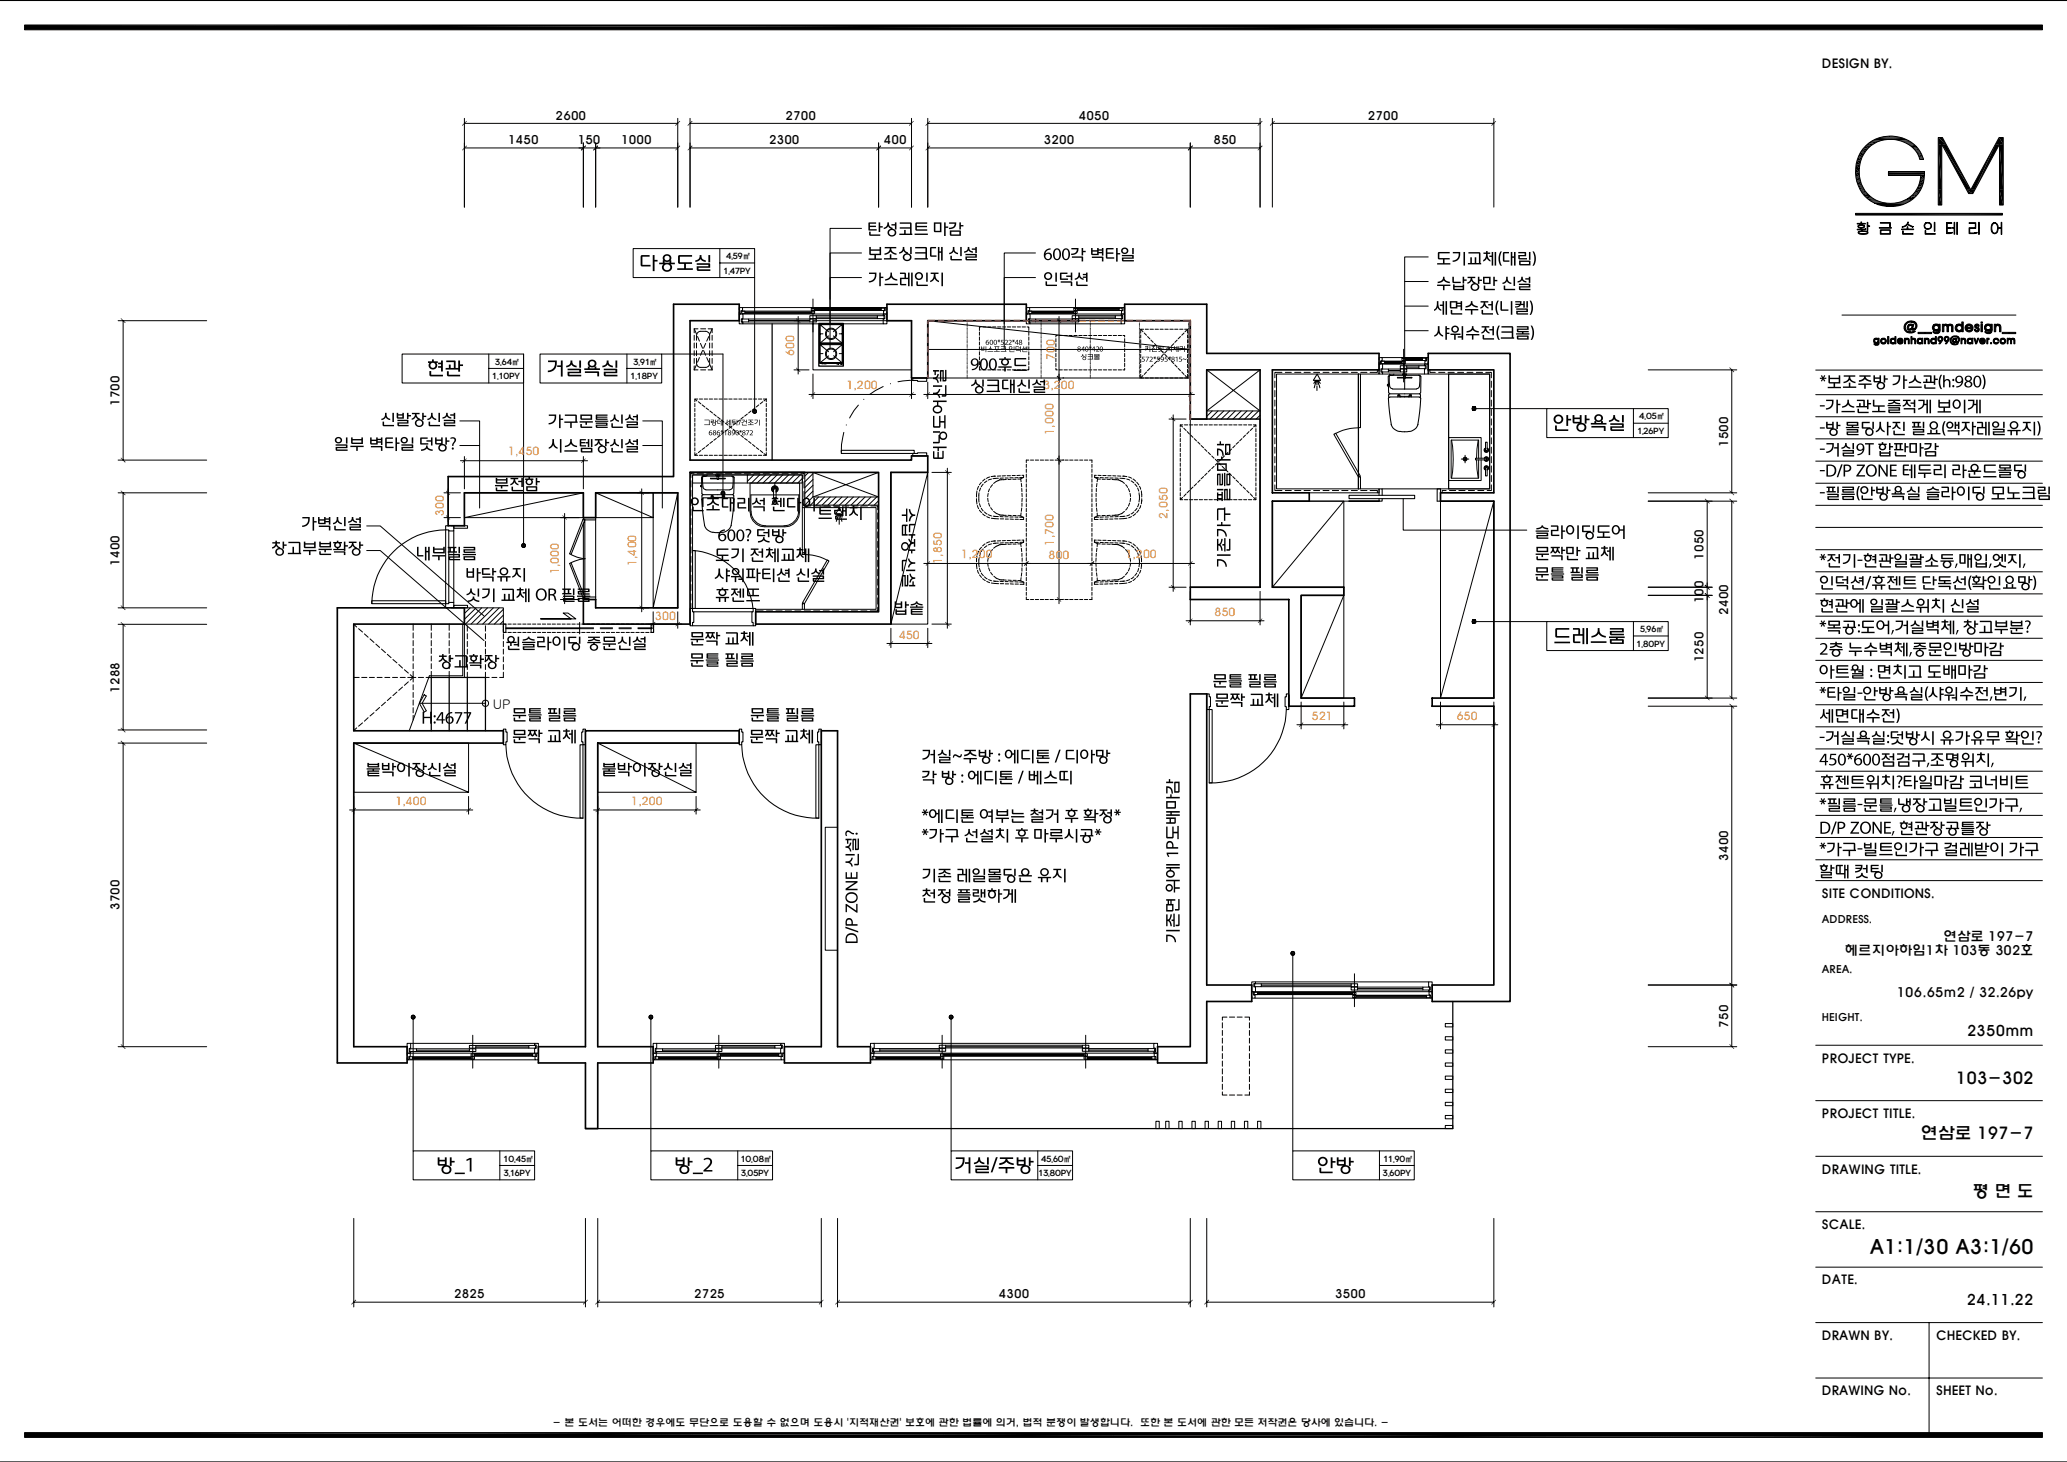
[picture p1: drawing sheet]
<svg xmlns="http://www.w3.org/2000/svg" width="420mm" height="297mm" viewBox="0 0 420 297" stroke-linecap="round" stroke-linejoin="round" font-family="sans-serif">
<defs><g id="words">
<text font-size="4.1" x="379.9" y="254.8">A1:1/30 A3:1/60</text>
<g font-size="3.4">
<text x="397.4" y="220.1">103-302</text>
<text x="390.3" y="231.5">연삼로 197-7</text>
<text x="400.7" y="243.2">평 면 도</text>
</g>
<g font-size="3">
<text x="399.7" y="210.5">2350mm</text>
<text x="399.6" y="265.1">24.11.22</text>
</g>
<g font-size="2.7">
<text x="100.2" y="144.1">UP</text>
<text x="394.9" y="191.2">연삼로 197-7</text>
<text x="374.8" y="194">헤르지아하임1차 103동 302호</text>
<text x="385.4" y="202.5">106.65m2 / 32.26py</text>
</g>
<g font-size="2.6">
<text x="370.2" y="13.7">DESIGN BY.</text>
<text x="370.2" y="182.5">SITE CONDITIONS.</text>
<text x="370.2" y="215.9">PROJECT TYPE.</text>
<text x="370.2" y="227.2">PROJECT TITLE.</text>
<text x="370.2" y="238.4">DRAWING TITLE.</text>
<text x="370.2" y="249.7">SCALE.</text>
<text x="370.2" y="260.9">DATE.</text>
<text x="370.2" y="272.2">DRAWN BY.</text>
<text x="393.4" y="272.2">CHECKED BY.</text>
<text x="370.2" y="283.5">DRAWING No.</text>
<text x="393.4" y="283.5">SHEET No.</text>
</g>
<g font-size="2.5">
<text x="103.3" y="29.3">1450</text>
<text x="112.9" y="24.3">2600</text>
<text x="117.4" y="29.3">150</text>
<text x="126.2" y="29.3">1000</text>
<text x="156.3" y="29.3">2300</text>
<text x="159.6" y="24.3">2700</text>
<text x="179.6" y="29.3">400</text>
<text x="212.1" y="29.3">3200</text>
<text x="219.2" y="24.3">4050</text>
<text x="246.6" y="29.3">850</text>
<text x="277.9" y="24.3">2700</text>
<text x="24.3" y="82.5" transform="rotate(-90 24.3 82.5)">1700</text>
<text x="351.1" y="90.8" transform="rotate(-90 351.1 90.8)">1500</text>
<text x="346.1" y="113.7" transform="rotate(-90 346.1 113.7)">1050</text>
<text x="24.3" y="115" transform="rotate(-90 24.3 115)">1400</text>
<text x="346.1" y="122.6" transform="rotate(-90 346.1 122.6)">100</text>
<text x="351.1" y="124.9" transform="rotate(-90 351.1 124.9)">2400</text>
<text x="346.1" y="134.6" transform="rotate(-90 346.1 134.6)">1250</text>
<text x="24.3" y="140.8" transform="rotate(-90 24.3 140.8)">1288</text>
<text x="351.1" y="174.9" transform="rotate(-90 351.1 174.9)">3400</text>
<text x="24.3" y="184.9" transform="rotate(-90 24.3 184.9)">3700</text>
<text x="351.1" y="208.7" transform="rotate(-90 351.1 208.7)">750</text>
<text x="92.3" y="263.8">2825</text>
<text x="141.1" y="263.8">2725</text>
<text x="202.9" y="263.8">4300</text>
<text x="271.3" y="263.8">3500</text>
</g>
<g font-size="2.3" fill="#ff7f00">
<text x="161.3" y="72.3" transform="rotate(-90 161.3 72.3)">600</text>
<text x="214.3" y="73.1" transform="rotate(-90 214.3 73.1)">700</text>
<text x="172" y="79">1,200</text>
<text x="212" y="79">3,200</text>
<text x="214.1" y="88.3" transform="rotate(-90 214.1 88.3)">1,000</text>
<text x="103.3" y="92.5">1,450</text>
<text x="90.2" y="104.8" transform="rotate(-90 90.2 104.8)">300</text>
<text x="237.2" y="105.4" transform="rotate(-90 237.2 105.4)">2,050</text>
<text x="195.3" y="113.4">1,200</text>
<text x="213.1" y="113.6">800</text>
<text x="214.1" y="110.8" transform="rotate(-90 214.1 110.8)">1,700</text>
<text x="228.7" y="113.4">1,200</text>
<text x="113.6" y="116.7" transform="rotate(-90 113.6 116.7)">1,000</text>
<text x="129.2" y="115" transform="rotate(-90 129.2 115)">1,400</text>
<text x="191.3" y="114.6" transform="rotate(-90 191.3 114.6)">1,850</text>
<text x="133.1" y="125.9">300</text>
<text x="246.8" y="125.2">850</text>
<text x="182.7" y="129.8">450</text>
<text x="266.6" y="146.3">521</text>
<text x="296" y="146.3">650</text>
<text x="80.3" y="163.4">1,400</text>
<text x="128.3" y="163.4">1,200</text>
</g>
<g font-size="2.2">
<text x="370.2" y="187.4">ADDRESS.</text>
<text x="370.2" y="197.7">AREA.</text>
<text x="370.2" y="207.4">HEIGHT.</text>
</g>
<text font-size="2" x="112.3" y="289.8">- 본 도서는 어떠한 경우에도 무단으로 도용할 수 없으며 도용시 '지적재산권' 보호에 관한 법률에 의거, 법적 분쟁이 발생합니다. 또한 본 도서에 관한 모든 저작권은 당사에 있습니다. -</text>
<g font-size="1.7">
<text x="147.6" y="52.7">4.59㎡</text>
<text x="147" y="55.6">1.47PY</text>
<text x="100" y="77">1.10PY</text>
<text x="100.6" y="74.1">3.64㎡</text>
<text x="128.1" y="77">1.18PY</text>
<text x="128.7" y="74.1">3.91㎡</text>
<text x="332.7" y="88.2">1.26PY</text>
<text x="333.1" y="85.2">4.05㎡</text>
<text x="332.5" y="131.4">1.80PY</text>
<text x="333.2" y="128.5">5.96㎡</text>
<text x="102.3" y="236">10.45㎡</text>
<text x="102.4" y="239">3.16PY</text>
<text x="150.5" y="236">10.08㎡</text>
<text x="150.6" y="239">3.05PY</text>
<text x="211" y="239">13.80PY</text>
<text x="211.6" y="236">45.60㎡</text>
<text x="281" y="239">3.60PY</text>
<text x="281.1" y="236">11.90㎡</text>
</g>
<text font-size=".3" x="167" y="74.2">Miele</text>
</g></defs>
<g fill="#000">
<path d="M5 5.1l410 1h-410zM5 5.1h410v1zM94.8 24.6l-.8 1-.1-.2zM94.8 29.5l-.8 1.1-.1-.1zM94.8 24.6h.1l-.9 1zM94.8 29.5l.1 .2-.9 .9zM119 29.5l-.8 1.1-.2-.1zM119 29.5v.2l-.8 .9zM121.5 29.5l-.9 1.1-.1-.1zM121.5 29.5v.2l-.9 .9zM138.1 24.6l-.8 1-.1-.2zM138.1 29.5l-.8 1.1-.1-.1z"/>
<path d="M138.1 24.6h.1l-.9 1zM138.1 29.5l.1 .2-.9 .9zM140.6 24.6l-.8 1-.1-.2zM140.6 29.5l-.8 1.1-.1-.1zM140.6 24.6h.1l-.9 1zM140.6 29.5l.1 .2-.9 .9zM178.9 29.5l-.8 1.1v-.1zM178.9 29.5l.1 .2-.9 .9zM185.6 24.6l-.8 1-.1-.2zM185.6 29.5l-.8 1.1-.1-.1zM185.6 24.6h.1l-.9 1zM185.6 29.5l.1 .2-.9 .9z"/>
<path d="M188 25.4l.9-.8-.8 1zM188.9 29.5l-.8 1.1-.1-.1zM188.9 24.6h.1l-.9 1zM188.9 29.5l.1 .2-.9 .9zM242.3 29.5l-.8 1.1-.2-.1zM242.3 29.5l.1 .2-.9 .9zM256.4 24.6l-.8 1-.1-.2zM256.4 29.5l-.8 1.1-.1-.1zM256.4 24.6h.1l-.9 1zM256.4 29.5l.1 .2-.9 .9zM258.9 24.6l-.8 1-.1-.2zM258.9 24.6h.1l-.9 1z"/>
<path d="M303.9 24.6l-.8 1-.1-.2zM303.9 24.6h.1l-.9 1zM377 35.1h.8zM377 35.1l.8 .8h-.7zM377 35.1h.8v.8zM377.1 34.2h.7zM377.1 34.2l.7 .9h-.8zM377.1 34.2h.7v.9zM377.1 35.9l.8 .1h-.8zM377.1 35.9h.7l.1 .1zM377.1 36l.9 .6h-.8zM377.1 36h.8l.1 .6z"/>
<path d="M377.1 33.3l.8 .1zM377.1 33.4l.7 .8h-.7zM377.1 33.4h.8l-.1 .8zM377.2 36.6l.9 .3h-.8zM377.2 36.6h.8l.1 .3zM377.3 36.9l.9 .5h-.8zM377.3 36.9h.8l.1 .5zM377.3 32.7l.6 .6h-.8zM377.3 32.7h.8l-.2 .6zM377.4 32.5l.7 .2h-.8zM377.4 32.5h.8l-.1 .2zM377.4 37.4l1 .3h-.8z"/>
<path d="M377.4 37.4h.8l.2 .3zM377.6 32l.6 .5h-.8zM377.6 32h.7l-.1 .5zM377.6 37.7l.9 .4h-.8zM377.6 37.7h.8l.1 .4zM377.7 31.7l.6 .3h-.7zM377.7 31.7h.8l-.2 .3zM377.7 38.1l1.1 .3h-.9zM377.7 38.1h.8l.3 .3zM377.9 31.3l.6 .4h-.8zM377.9 31.3h.8l-.2 .4zM377.9 38.4l1 .3h-.8z"/>
<path d="M377.9 38.4h.9l.1 .3zM378 30.9l.7 .4h-.8zM378 30.9h.9l-.2 .4zM378.1 38.7l1.2 .5h-1zM378.1 38.7h.8l.4 .5zM378.2 30.6l.7 .3h-.9zM378.2 30.6h.9l-.2 .3zM378.3 39.2l1.1 .1h-.9zM378.3 39.2h1l.1 .1zM378.5 39.3l1.4 .5h-1.1zM378.5 39.3h.9l.5 .5zM378.5 30.3l.6 .3h-.9z"/>
<path d="M378.5 30.3h.9l-.3 .3zM378.7 30.1l.7 .2h-.9zM378.7 30.1h.9l-.2 .2zM378.8 39.8h1.1zM378.9 39.8l1.6 .5h-1.2zM378.9 39.8h1l.6 .5zM379.1 29.7l.5 .4h-.9zM379.1 29.7h1l-.5 .4zM379.1 29.6l1 .1zM379.1 29.6h1.1zM379.1 29.6l.5-.4 .6 .4zM379.6 29.2h1.1l-.5 .4z"/>
<path d="M379.6 29.1l1.1 .1h-1.1zM379.6 29.1h1.3zM379.6 29.1l.4-.3 .9 .3zM380 28.8h1.4l-.5 .3zM380 28.8l.3-.1 1.1 .1zM380.3 28.7h1.7l-.6 .1zM380.3 28.7h1.7zM380.4 28.6h1.7zM380.4 28.6l.4-.2 1.3 .2zM383.2 27.7h1.9zM383.5 27.7h1.6zM383.5 27.7h1.1z"/>
<path d="M383.9 27.6l.7 .1zM383.9 27.6h.5zM386 28.6l1.9 .1zM386.3 28.7l2 .2h-1.5zM386.3 28.7h1.6l.4 .2zM386.8 28.9h1.6zM387 28.9l1.6 .2h-1.2zM387 28.9h1.4l.2 .2zM387.4 29.1l1.5 .2h-1.2zM387.4 29.1h1.2l.3 .2zM387.7 29.3l1.3 .1zM387.9 29.4l1.4 .4h-.9z"/>
<path d="M387.9 29.4h1.1l.3 .4zM387.6 40.4l.6-.4 .5 .4zM388.2 40h1l-.5 .4zM388.2 40h1zM388.3 39.9h1zM388.4 29.8h1zM388.4 29.8l1.3 .3h-.9zM388.4 29.8h1l.3 .3zM388.3 39.9l.4-.4 .6 .4zM388.7 39.5h.9l-.3 .4zM388.8 30.1l1 .2h-.9zM388.8 30.1h.9l.1 .2z"/>
<path d="M388.9 39.3l.7 .2h-.9zM388.9 39.3h.9l-.2 .2zM388.9 30.3l1.1 .3h-.8zM388.9 30.3h.9l.2 .3zM389.1 39l.7 .3h-.9zM389.1 39h.9l-.2 .3zM389.2 30.6l.9 .2h-.8zM389.2 30.6h.8l.1 .2zM389.3 30.8l1 .2h-.8zM389.3 30.8h.8l.2 .2zM389.4 38.6l.6 .4h-.9zM389.4 38.6h.8l-.2 .4z"/>
<path d="M389.5 38.4l.7 .2h-.8zM389.5 38.4h.8l-.1 .2zM389.5 31l.9 .3h-.7zM389.5 31h.8l.1 .3zM389.7 31.3l.8 .2h-.7zM389.7 31.3h.7l.1 .2zM389.8 31.5l.9 .4h-.8zM389.8 31.5h.7l.2 .4zM389.8 37.9l.5 .5h-.8zM389.8 37.9h.8l-.3 .5zM389.8 37.8l.8 .1zM389.9 31.9l.8 .1h-.7z"/>
<path d="M389.9 31.9h.8v.1zM390 32l.8 .2h-.8zM390 32h.7l.1 .2zM390 32.2l.8 .1zM390 32.3h.8zM390 37.1l.8 .1zM390 37.1h.8zM390 37.2l.6 .6h-.8zM390 37.2h.8l-.2 .6zM390.1 32.3l.7 .1zM390.1 32.4h.7zM390.2 36.3l.7 .1h-.7z"/>
<path d="M390.2 36.3h.7v.1zM390.2 36.4l.6 .7h-.8zM390.2 36.4h.7l-.1 .7zM390.3 35.6h.7zM390.3 35.6l.7 .1zM390.3 35.7l.6 .6h-.7zM390.3 35.7h.7l-.1 .6zM393.8 27.9l1.6 1.4h-1.6zM393.8 27.9h.9l.7 1.4zM393.8 29.3l.7 9.3h-.7zM393.8 29.3h.7v9.3zM393.8 38.6l.7 3.1h-.7z"/>
<path d="M393.8 38.6h.7v3.1zM394.5 29.3l5.9 9.3h-.8zM394.5 29.3h.9l5 9.3zM399.6 38.6l1.3 .7h-.9zM399.6 38.6h1.6l-.3 .7zM405.5 29.3l-4.3 9.3h-.8zM405.5 29.3h.8l-5.1 9.3zM406.2 27.9l.8 1.4h-1.5zM406.2 27.9h.8v1.4zM406.3 29.3l.7 9.3h-.7zM406.3 29.3h.7v9.3zM406.3 38.6l.7 3.1h-.7z"/>
<path d="M406.3 38.6h.7v3.1zM377.4 45.4l1.6 .1h-1.6zM377.4 45.4h1.6v.1zM377.4 46.6h1.7zM377.4 46.6h1.6zM377.4 46.6l1.4 .1zM377.4 46.7h.9zM377.4 46.7h1.4zM377.4 46.7h.8zM377.5 46h.1zM377.5 46l.2 .1zM377.5 45.8l.2 .1z"/>
<path d="M377.5 45.8h.2zM377.5 45.9l.1 .1zM377.5 45.9h.2zM377.5 46.1h.2zM377.5 47.2l.2 .2zM377.6 45.8h.2zM377.6 46.1h.2zM377.6 46.1l.4 .1zM377.6 47.2h.1zM377.6 47.4h.3zM377.6 45.8h.4zM377.6 47.1l.1 .1z"/>
<path d="M377.6 47.1h.3zM377.6 47.4l.3 .1zM377.7 45.8h1zM377.7 45.8h.5zM377.7 46.2h.5zM377.7 46.2l.9 .1zM377.7 46.2h1zM377.7 47.1h.2zM377.7 47.5h.5zM377.7 46.3h.9zM377.7 46.3h.7zM377.7 47h.5z"/>
<path d="M377.7 47.5h.8zM377.8 47h.4zM377.8 47h.7zM377.8 47.5h1.5zM377.8 47h1.5zM377.8 47.5l1.2 .1zM377.9 45.7l.8 .1zM377.9 45.7h.6zM378 46.3h.4zM378 46.3h.2zM378.1 46.3h.1zM378.1 46.3l.1 .1z"/>
<path d="M378.1 45.1l.1 .3h-.1zM378.1 45.1h.1v.3zM378.1 46.4h.1zM378.1 46.4l.1 .1h-.1zM378.1 46.4h.1v.1zM378.1 46.5h.1zM378.1 46.5l.1 .1zM378.1 46.6h.1zM378.1 46.6h1zM378.2 45.8h.5zM378.2 46.9l1.1 .1zM378.2 47.6h.8z"/>
<path d="M377.9 45.7h.5zM378.2 46.6h.9zM378.3 46.6h.8zM378.4 45.8h.4zM378.2 46.2h.5zM378.4 46.2h.3zM378.5 46.2h.3zM378.2 46.9h.8zM378.5 47h.8zM378.6 45.8l.2 .1zM378.6 46.1l.2 .1zM378.6 46.6h.5z"/>
<path d="M378.7 45.9h.1zM378.7 45.9l.1 .1zM378.7 46l.1 .1zM378.7 46h.2zM378.6 46.1h.2zM378.7 46.1h.1zM378.8 46h.1zM378.9 46.5l.2 .1zM378.9 47l.5 .1zM378.5 47.5h.8zM378.9 47.5h.4zM378.9 46.5h.2z"/>
<path d="M379 46.5h.1zM379.2 47.1h.3zM379.2 47.5h.2zM379.3 47.1l.2 .1zM379.3 47.4h.2zM379.3 40.3h1.4zM379.4 45.2l.1 .7h-.1zM379.4 45.2h.1v.7zM379.4 45.9l.5 .1zM379.4 46l.1 .8h-.1zM379.4 46h.1v.8zM379.4 47.2h.2z"/>
<path d="M379.4 47.4h.1zM379.4 47.2l.1 .2h-.1zM379.4 47.2h.2l-.1 .2zM379.4 40.3l1.7 .3h-1.3zM379.4 40.3h1.3l.4 .3zM379.8 40.6l1.8 .3h-1.5zM379.8 40.6h1.3l.5 .3zM380.1 40.9h1.7zM382.1 46.8l.1 .7h-.1zM382.1 46.8h.1v.7zM383.2 41.9h1.6zM383.2 41.9h1.8z"/>
<path d="M383.3 41.9h1.5zM384 45.3l.1 .8h-.1zM384 45.3h.1v.8zM384 46.8l.1 .7zM385.7 41.1h1.9zM385.7 41.1l.6-.1 1.3 .1zM386.3 41h1.6l-.3 .1zM386.5 46.1h.4zM386.5 46.1h.2zM386.6 46.9l.1 .6h-.1zM386.6 46.9h.1v.6zM386.3 41l.3-.1 1.3 .1z"/>
<path d="M386.6 40.9h1.5l-.2 .1zM386.7 46h.4zM386.8 46h.3zM386.6 40.9l.4-.2 1.1 .2zM387 40.7h1.3l-.2 .2zM386.8 46l.4-.2-.1 .2zM387.2 45.8h.1l-.2 .2zM387.2 45.8h.1zM387.2 45.8h.2zM387.3 45.7l.1 .1h-.2zM387.3 45.7h.2zM387.4 45.6h.4z"/>
<path d="M387.4 45.6h.2zM387.5 45.5h.1zM387.5 45.5l.3 .1h-.4zM387.5 45.5l.3 .1zM387.5 46.1l.1 .4h-.1zM387.5 46.1h.1v.4zM387.6 45.6l.3 .1zM387 40.7l.6-.3 .7 .3zM387.6 40.4h1.1l-.4 .3zM387.6 40.4h1.1zM387.6 45.1h.2zM387.6 45.1l.2 .1z"/>
<path d="M387.6 45.2h.2zM387.6 45.2v.3h-.1zM387.6 45.2h.2l-.2 .3zM387.7 45.7h.3zM387.8 45.7l.4 .1zM387.9 45.8h.4zM388 45.8l.5 .2zM388.3 46l.4 .1zM388.5 46.1h.2zM388.5 46.1l.2 .1zM390.9 45.8l.2 .2h-.2zM390.9 45.8h.2v.2z"/>
<path d="M390.9 46l.2 .1zM391 45.7l.1 .1zM391 46.1l.2 .1zM391 45.6v.1zM391 45.6h.2l-.1 .1zM391 46.2l.2 .1zM391.1 45.5l.1 .1zM391.1 46.3l.2 .1zM391.2 46.4l.3 .1zM391.2 46.8l.1 .7h-.1zM391.2 46.8h.1v.7zM391.2 45.3l.2 .1z"/>
<path d="M391.2 45.3h.3zM391.1 45.5l.1-.1zM391.2 45.4h.2l-.2 .1zM391.2 46.5h.6zM391.3 45.3h.3zM391.3 46.5h.8zM391.3 46.5l.6 .1zM391.3 45.3h.8zM391.5 45.2l.6 .1zM391.5 46.6h.4zM391.6 45.3h.5zM391.5 45.2h.4z"/>
<path d="M391.8 46.5h.3zM391.8 46.5h.4zM391.9 45.3l.4 .1zM391.9 46.4l.3 .1zM391.9 46.4h.3zM392 46.4h.2zM392.1 45.4l.2 .1zM392.1 45.5l.3 .1zM392.2 46.3h.1zM392.2 46.3h.2zM392 46.4l.2-.1v.1zM392.2 46.3h.1l-.1 .1z"/>
<path d="M392.3 45.6l.1 .1zM392.3 45.7l.1 .1zM392.3 46.1l.1 .2h-.2zM392.3 46.1h.1v.2zM392.3 45.8l.2 .2h-.2zM392.3 45.8l.2 .2zM392.3 46l.1 .1zM392.3 46h.2zM393 45.2l.1 1.8h-.1zM393 45.2h.1v1.8zM395.5 45.3h1.1zM395.5 45.3l1.1 .1z"/>
<path d="M395.5 45.4h1.1zM395.5 45.4h.1zM395.5 45.4l.1 .2h-.1zM395.5 45.4h.1v.2zM395.5 45.6l.1 .1zM395.5 45.7l.1 .3h-.1zM395.5 45.7h.1v.3zM395.5 46h.1zM395.5 46l.1 .2h-.1zM395.5 46h.1v.2zM395.5 46.2l.1 .1zM395.5 46.3h.1z"/>
<path d="M395.5 46.3h1zM395.5 46.3l1 .1zM395.5 46.4h1zM395.5 46.4h.1zM395.5 46.4h.2zM395.5 46.4l.1 .3h-.1zM395.5 46.4h.1v.3zM395.5 46.7h.1zM395.5 46.7l.1 .3h-.1zM395.5 46.7h.1v.3zM395.5 47h.1zM395.5 47l.1 .2h-.1z"/>
<path d="M395.5 47h.1v.2zM395.5 47.2l.1 .1zM395.5 47.3h.1zM395.5 47.3l1 .1zM395.5 47.3h1.2zM395.5 47.4l.7 .1zM395.5 47.4h1zM395.5 47.5h.7zM395.5 47.5h.4zM395.6 45.3h1zM395.9 47.3h.8zM396.1 47.3h.6z"/>
<path d="M396.3 47.3h.4zM396.6 46.2l.6 .2h-.6zM396.6 46.2h.6v.2zM396.6 47.2l.1 .1zM397 45.2l.2 1h-.2zM397 45.2h.2v1zM397 46.4l.2 1.2h-.2zM397 46.4h.2v1.2zM400.1 45.3h1.3zM400.1 45.3l1.3 .1zM400.1 46.3h1.3zM400.1 46.3l1.3 .1z"/>
<path d="M400.1 46.4h1.3zM400.1 46.4h.1zM400.1 46.4l.1 .1zM400.1 46.5l.1 .4h-.1zM400.1 46.5h.1v.4zM400.1 46.9l.1 .3h-.1zM400.1 46.9h.1v.3zM400.1 47.2l.1 .1zM400.1 47.3h.1zM400.1 47.3l1.4 .1zM400.1 47.3h1.6zM400.1 47.4h1.3z"/>
<path d="M400.1 47.4h1.4zM400.1 47.4l1 .1zM401.1 47.3h.6zM401.2 47.3h.5zM401.4 45.4v.1zM401.4 45.5v.3zM401.4 45.8v.3zM401.4 46.1v.1zM401.4 47.3h.3zM401.6 47.3h.1zM401.6 47.3l.1-.1zM404.6 46.3l.1 .2h-.1z"/>
<path d="M404.6 46.3h.1v.2zM404.6 46.5l.1 .2h-.1zM404.6 46.5l.1 .2zM404.6 46.7l.2 .2zM404.6 46.7h.1l.1 .2zM404.6 45.9l.1 .2zM404.6 45.9h.1v.2zM404.6 46.1l.1 .2h-.1zM404.6 46.1l.1 .2zM404.7 46.9l.1 .1h-.1zM404.7 46.9l.1 .1zM404.7 47l.2 .2z"/>
<path d="M404.7 45.6l.1 .1zM404.7 45.6h.2zM404.7 45.7v.2h-.1zM404.7 45.7h.1l-.1 .2zM404.8 47.2l.2 .1zM404.8 45.5l.1 .1h-.2zM404.8 45.5h.2l-.1 .1zM404.8 47.3h.3zM404.9 45.4l.1 .1zM404.9 45.4h.2zM404.9 45.4h.3zM404.9 47.3l.5 .1z"/>
<path d="M405 45.3l.2 .1zM405 45.3h.2zM405 47.4h.6zM405 47.4l.5 .1zM405 45.3h.6zM405.1 45.3h.4zM405.1 47.5h.4zM405.2 45.3h.3zM405.2 47.5h.3zM405.2 45.3l.5 .1zM405.2 45.3h.2zM405.4 47.3l.2 .1z"/>
<path d="M405.4 47.3h.3zM405.5 45.4h.2zM405.5 45.4l.3 .1zM405.6 47.2h.2zM405.6 45.5l.2 .1zM405.7 47.2h.1zM405.7 45.6l.2 .2zM405.8 47v.2h-.1zM405.8 47h.1l-.1 .2zM405.8 45.8l.2 .1zM405.8 45.9l.2 .3zM405.8 45.9h.2v.3z"/>
<path d="M405.8 46.9l.1 .1h-.1zM405.8 46.9h.1v.1zM405.8 46.3l.9 .1zM405.8 46.4h.2zM405.8 46.4l.2 .1h-.2zM405.8 46.4h.2v.1zM405.8 46.5l.2 .2h-.2zM405.8 46.5h.2v.2zM405.8 46.7l.1 .2h-.1zM405.8 46.7h.2l-.1 .2zM405.9 46.2l.1 .1zM406.6 46.4h.1z"/>
<path d="M406.6 45.2h.1zM406.6 45.2l.1 .1zM406.6 45.3h.1zM406.6 45.3l.1 .1zM406.6 45.4l.1 .1zM406.6 45.5l.1 .2h-.1zM406.6 45.5h.1v.2zM406.6 45.7h.1zM406.6 45.7l.1 .4h-.1zM406.6 45.7h.1v.4zM406.6 46.1l.1 .1zM406.6 46.2l.1 .1z"/>
<path d="M406.6 46.4l.1 .1zM406.6 46.5l.1 .2h-.1zM406.6 46.5h.1v.2zM406.6 46.7h.1zM406.6 46.7l.1 .5h-.1zM406.6 46.7h.1v.5zM406.6 47.2h.1zM406.6 47.2l.1 .2h-.1zM406.6 47.2h.1v.2zM406.6 47.4l.1 .1zM406.6 47.5h.1zM406.6 47.5l.1 .1z"/>
<path d="M406.6 47.6h.1zM24.5 64.7l1 .8-.1 .1zM24.6 64.6l.9 .9-1-.8zM161.7 74.8l.9 .7v.1zM161.7 74.8l.1-.1 .8 .8zM161.7 64.8l.9 .7v.1zM161.7 64.8l.1-.1 .8 .8zM165.6 79.7l-.8 .9-.1-.1zM165.6 79.7l.1 .1-.9 .8zM188.9 79.7l-.7 .9-.1-.1zM188.9 79.7l.1 .1-.8 .8zM214.7 76.5l.9 .7v.1z"/>
<path d="M214.8 76.3l.8 .9-.9-.7zM214.7 64.8l.9 .7v.1zM214.7 64.8l.1-.1 .8 .8zM351.4 74.7l1 .8-.1 .1zM351.4 74.7l.1-.1 .9 .9zM24.5 93l1 .9-.1 .1zM24.6 93l.9 .9-1-.9zM90.6 99.8l.9 .7-.1 .1zM90.6 99.8l.1-.1 .8 .8zM94.7 93.1l-.7 1-.1-.1zM94.7 93.1l.1 .1-.8 .9zM118.9 93.1l-.7 1-.1-.1z"/>
<path d="M118.9 93.1l.1 .1-.8 .9zM146.6 100l.7 .1zM146.6 100h.7zM146.6 99.9l.7 .1zM146.6 99.9h.6zM146.7 99.9h.5zM146.8 99.8l.3 .1zM146.8 99.8h.2zM146.9 99.8h.1zM152.9 83.5l.9 .1zM152.9 83.6l.9 .1zM153 83.4l.8 .1z"/>
<path d="M153 83.7h.7zM153 83.7h.8zM153 83.7l.7 .1zM153 83.4h.7zM153 83.8l.6 .1zM153 83.8h.7zM153 83.3l.7 .1zM153 83.9h.5zM153 83.9h.6zM153.1 83.2l.6 .1zM153.1 83.9h.4zM153.1 83.2h.5z"/>
<path d="M153.2 83.2h.4zM153.2 83.2h.3zM153.2 83.9l.2 .1zM153.2 83.9h.3zM153.2 84h.2zM153.3 83.1l.2 .1zM184.7 80.5l.9-.8-.8 .9zM185.6 79.7l.1 .1-.9 .8zM192 95.6l1 .8h-.1zM192 95.6l.1-.1 .9 .9zM214.7 93.1l.9 .8zM214.7 93.1l.1-.1 .8 .9z"/>
<path d="M237.9 84.8l.9 .7-.1 .1zM237.9 84.8l.1-.1 .8 .8zM242.2 79.7l-.7 .9-.1-.1zM242.2 79.7l.1 .1-.8 .8zM299.1 82.9h.8zM299.1 82.9l.8 .1zM299.1 83h.8zM299.1 83l.8 .1zM299.1 83.1h.8zM299.1 83.1l.8 .1zM299.1 82.8h.7zM299.1 82.8h.8z"/>
<path d="M299.1 82.8l.8 .1zM299.1 83.2h.7zM299.1 83.2h.8zM299.1 83.2l.7 .1zM299.2 82.8h.6zM299.2 83.3h.6zM299.2 82.7h.6zM299.2 82.7l.6 .1zM299.2 83.3l.6 .1zM299.2 83.4h.5zM299.2 83.4h.6zM299.3 82.7h.5z"/>
<path d="M299.3 83.4h.4zM299.3 82.7h.4zM299.3 82.6l.4 .1zM299.3 83.4h.3zM299.4 82.6h.2zM299.3 82.6h.4zM299.4 82.6h.3zM299.4 83.4h.2zM299.5 82.6h.1zM351.4 99.7l1 .8-.1 .1zM351.4 99.7h.1l.9 .8zM24.5 99.7l1 .8-.1 .1z"/>
<path d="M24.6 99.7l.9 .8-1-.8zM90.6 104.8l.9 .7-.1 .1zM90.6 104.8l.1-.1 .8 .8zM106 110.8l.8 .1zM106 110.7h.8zM106 110.7l.8 .1zM106 110.9l.8 .1zM106 110.9h.8zM106 111l.7 .1zM106 111h.8zM106 110.6l.8 .1zM106 111.1h.7z"/>
<path d="M106.1 110.5l.7 .1zM106.1 111.1l.5 .1zM106.1 111.1h.6zM106.1 110.5h.6zM106.2 111.2h.4zM106.1 110.5h.5zM106.2 110.4l.4 .1zM106.3 111.2l.2 .1zM106.3 111.2h.3zM106.2 110.4h.4zM106.3 110.4h.3zM106.3 111.3h.2z"/>
<path d="M106.3 110.4h.2zM114.3 104.8l.9 .7-.1 .1zM114.3 104.8v-.1l.9 .8zM129.9 99.8l1 .7-.1 .1zM130 99.7l.9 .8-1-.7zM146.5 100.2h.8zM146.5 100.2l.8 .1zM146.5 100.1l.8 .1zM146.5 100.3l.8 .1zM146.5 100.3h.8zM146.5 100.4l.7 .1zM146.5 100.4h.8z"/>
<path d="M146.6 100.5h.6zM146.6 100.5l.5 .1zM146.7 100.6h.4zM146.7 100.6h.3zM146.8 100.6h.2zM188.9 114l-.7 .9h-.1zM188.9 114l.1 .1-.8 .8zM208.9 114l-.7 .9h-.1zM208.9 114l.1 .1-.8 .8zM222.2 114l-.7 .9h-.1zM222.2 114l.1 .1-.8 .8zM237.9 118.9l.9 .8-.1 .1z"/>
<path d="M237.9 118.9l.1-.1 .8 .9zM242.2 114l-.7 .9h-.1zM242.2 114l.1 .1-.8 .8zM346.4 118.9l1 .8-.1 .1zM346.5 118.8l.9 .9-1-.8zM346.4 101.4l1 .8-.1 .1zM346.4 101.4l.1-.1 .9 .9zM351.4 101.4l1 .8-.1 .1zM351.4 101.4l.1-.1 .9 .9zM24.5 123.1l1 .8-.1 .1zM24.6 123l.9 .9-1-.8zM24.5 126.4l1 .9h-.1z"/>
<path d="M24.6 126.4l.9 .9-1-.9zM114.3 121.4l.9 .8-.1 .1zM114.3 121.4v-.1l.9 .9zM129.9 123.1l1 .7-.1 .1zM129.9 123.1l.1-.1 .9 .8zM133.1 126.3l-.8 1-.1-.1zM133.1 126.3l.1 .1-.9 .9zM138.1 126.3l-.8 1-.1-.1zM138.1 126.3l.1 .1-.9 .9zM181.4 130.3l-.7 .9-.1-.1zM181.4 130.3h.1l-.8 .9zM188.9 130.3l-.7 .9-.1-.1z"/>
<path d="M188.9 130.3h.1l-.8 .9zM192 126.4l1 .8-.1 .1zM192 126.4l.1-.1 .9 .9zM214.7 121.4l.9 .8v.1zM214.7 121.4l.1-.1 .8 .9zM242.2 125.6l-.7 1-.1-.1zM242.2 125.6l.1 .1-.8 .9zM256.4 125.6l-.7 1-.1-.1zM256.4 125.6l.1 .1-.8 .9zM299.1 126.2h.8zM299.1 126.2l.8 .1zM299.1 126.3h.8z"/>
<path d="M299.1 126.3l.8 .1zM299.1 126.4h.8zM299.1 126.1h.7zM299.1 126.1h.8zM299.1 126.1l.8 .1zM299.1 126.4h.7zM299.1 126.4l.7 .1zM299.1 126.5h.7zM299.2 126l.6 .1zM299.2 126.5l.6 .1zM299.2 125.9l.6 .1zM299.2 126h.6z"/>
<path d="M299.2 126.6h.6zM299.2 126.6h.5zM299.2 125.9h.6zM299.3 125.9h.5zM299.3 126.6h.4zM299.3 125.9h.4zM299.3 126.6l.4 .1zM299.3 126.7h.3zM299.3 126.7h.4zM299.4 125.9h.2zM299.4 125.9h.3zM299.4 126.7h.2z"/>
<path d="M299.5 125.9h.1zM346.4 120.6l1 .8-.1 .1zM346.4 120.6l.1-.1 .9 .9zM24.5 147.9l1 .8-.1 .1zM24.6 147.8l.9 .9-1-.8zM24.5 150.6l1 .8-.1 .1zM24.6 150.5l.9 .9-1-.8zM264.7 146.8l-.7 .9-.1-.1zM264.7 146.8l.1 .1-.8 .8zM273.4 146.8l-.7 .9-.1-.1zM273.4 146.8l.1 .1-.8 .8zM292.2 147.6l.9-.8-.8 .9z"/>
<path d="M293.1 146.8l.1 .1-.9 .8zM303.1 147.6l.8-.8-.8 .9zM303.9 146.8l.1 .1-.9 .8zM346.4 141.4l1 .8-.1 .1zM346.4 141.4l.1-.1 .9 .9zM351.4 141.4l1 .8-.1 .1zM351.4 141.4l.1-.1 .9 .9zM351.4 143l1 .8-.1 .2zM351.4 143h.1l.9 .8zM72.3 164.1l-.8 .9-.1-.1zM72.3 164.1v.1l-.8 .8zM94.7 164.9l.9-.8-.8 .9z"/>
<path d="M95.6 164.1l.1 .1-.9 .8zM121 164.9l.8-.8-.7 .9zM121.8 164.1l.1 .1-.8 .8zM141 164.9l.8-.8-.7 .9zM141.8 164.1l.1 .1-.8 .8zM262.3 193.7l.8 .1zM262.3 193.8h.8zM262.3 193.5l.8 .1zM262.3 193.6l.8 .1zM262.3 193.8l.8 .1zM262.3 193.4l.8 .1zM262.3 193.9l.7 .1z"/>
<path d="M262.3 193.9h.8zM262.4 193.4h.6zM262.4 194h.5zM262.4 194h.6zM262.4 194l.5 .1zM262.5 193.3l.5 .1zM262.5 193.3h.4zM262.5 194.1h.3zM262.5 194.1h.4zM262.6 194.1h.1zM262.6 194.1h.2zM262.5 193.3h.3z"/>
<path d="M262.6 193.3h.2zM351.4 199.7l1 .8-.1 .1zM351.4 199.7l.1-.1 .9 .9zM24.5 212.2l1 .8-.1 .1zM24.5 212.2l.1-.1 .9 .9zM83.5 206.5l.9 .1zM83.5 206.6l.9 .1zM83.5 206.7l.8 .1zM83.5 206.7h.9zM83.6 206.5h.8zM83.6 206.8h.7zM83.6 206.8l.6 .1z"/>
<path d="M83.6 206.4l.7 .1zM83.6 206.4h.7zM83.7 206.3l.6 .1zM83.7 206.9l.5 .1zM83.7 206.9h.5zM83.7 207h.5zM83.7 206.3h.5zM83.8 206.2l.4 .1zM83.8 207h.3zM83.8 207h.4zM83.8 207l.2 .1zM83.8 206.2h.3z"/>
<path d="M83.9 206.2h.2zM83.9 206.2h.1zM131.9 206.5h.8zM131.9 206.5l.8 .1zM131.9 206.6l.8 .1zM131.9 206.7l.8 .1zM131.9 206.8h.7zM131.9 206.8h.8zM131.9 206.4l.7 .1zM131.9 206.8l.7 .1zM132 206.9l.5 .1zM132 206.9h.6z"/>
<path d="M131.9 206.4h.7zM132 206.3l.6 .1zM132 207h.5zM132 206.3h.5zM132.1 207h.3zM132.1 207h.4zM132.1 206.2l.4 .1zM132.2 207l.1 .1zM132.2 207h.2zM132.1 206.2h.3zM132.2 206.2h.2zM132.2 206.2h.1z"/>
<path d="M192.8 206.6l.9 .1zM192.8 206.7l.8 .1zM192.8 206.7h.9zM192.9 206.5h.8zM192.9 206.5l.8 .1zM192.9 206.8h.7zM192.9 206.4l.7 .1zM192.9 206.8l.7 .1zM192.9 206.4h.7zM193 206.3l.6 .1zM193 206.9l.5 .1zM193 206.9h.6z"/>
<path d="M193 207h.5zM193 206.3h.5zM193.1 206.2l.4 .1zM193.1 207h.3zM193.1 207h.4zM193.1 207l.2 .1zM193.1 206.2h.3zM193.2 206.2h.2zM193.2 206.2h.1zM351.4 212.2l1 .8-.1 .1zM351.4 212.2l.1-.1 .9 .9zM72.3 264l-.8 1-.1-.1z"/>
<path d="M72.3 264l.1 .1-.9 .9zM118.4 264.9l.9-.9-.8 1zM119.3 264l.2 .1-1 .9zM120.9 264.9l.9-.9-.8 1zM121.8 264l.2 .1-1 .9zM167.3 264l-.8 1-.1-.1zM167.3 264v.1l-.8 .9zM170.6 264l-.8 1-.1-.1zM170.6 264l.1 .1-.9 .9zM241.3 264.9l1-.9-.8 1zM242.3 264l.1 .1-.9 .9zM245.6 264l-.8 1-.1-.1z"/>
<path d="M245.6 264l.1 .1-.9 .9zM303.9 264l-.8 1-.1-.1zM303.9 264l.1 .1-.9 .9zM5 291l410 1h-410zM5 291h410v1z"/>
</g>
<path d="M0 .1h419.9M381 28.2h6.2M381 41.4h6.2M156.9 65.8v27.7M166.4 65.7h5v8.7h-5zM276 76v23.3M87.1 137.6h11.5v10.9M87.6 137.6v10.9M91.3 137.6v10.9M95 137.6v10.9M295.2 203.5v25.8h-176.2M0 297h419.9" fill="none" stroke="#000" stroke-width=".25"/>
<g fill="none" stroke="#000" stroke-width=".2">
<path d="M5 5.1h410v1h-410zM94.4 25.1h43.3M94.4 30.1h24.1M94.4 24v18.1M117.6 30.1h20.1M118.5 29v13.1M121 29v13.1M137.7 24v18.1M140.2 24v18.1M140.2 25.1h45M140.2 30.1h45M178.5 29v13.1"/>
<path d="M185.2 24v18.1M188.5 25.1h67.5M188.5 30.1h67.5M188.5 24v18.1M241.9 29v13.1M256 24v18.1M258.5 25.1h45M258.5 24v18.1M303.5 24v18.1M379.1 29.7a7.4 7.4 0 0 1 11 1.1l.7 1.6h-.7a6.1 6.1 0 0 0-7.2-4 6.5 6.5 0 0 0-4.4 9.7 6.4 6.4 0 0 0 11.3-.3l.5-2.2h-6.6v-.7h7.3a6.5 6.5 0 0 1-7.7 7 7 7 0 0 1-5.9-9.4 6.3 6.3 0 0 1 1.7-2.8zM380.8 28.5h2.1M381 28.3h6.3"/>
<path d="M381.7 28h4.8M381.8 27.9h4.5M382.4 27.8h3.5M382.7 27.7h2.8M383.7 34.9h7.3M383.7 35h7.3M383.7 35.1h7.3M383.7 35.2h7.3M383.7 35.3h7.3M383.7 35.4h7.3M383.7 35.5h7.3M383.7 35.6h7.3"/>
<path d="M385.1 28.4h2.5M385.7 28.5h2.1M387.4 28.3l-6.6 .1M393.8 27.9h.9l5.7 10.7 5.8-10.7h.8v13.8h-.7v-12.4l-5.4 10h-.9l-5.5-10v12.4h-.7zM128.7 50.5h24.6v5.9h-24.6zM146.3 50.5v5.9M146.3 53.4h7M153.3 56.4v27.2M175 56.4h-6.3v14.4M175 51.4h-6.3v14.4M210.4 56.4h-6.4v14.4M285.4 57.2h4.8"/>
<path d="M290.2 52.2h-4.8v26.8M377 43.3h29.9v.4h-29.9zM377.4 45.4h.7v-.3h.1v.3h.8v.1h-1.6zM377.5 45.8l.7-.2 .5 .2 .2 .2-.1 .2-.6 .1v.3h.9l-1.7 .1v-.1h.7v-.3l-.5-.2zM377.6 47.1l.9-.2a.86 .86 0 0 1 1.1 .3 .79 .79 0 0 1-1.1 .4 .88 .88 0 0 1-1-.4zM377.7 47.2a1.68 1.68 0 0 1 1.7 0 1.68 1.68 0 0 1-1.7 0zM377.7 45.9a.63 .63 0 0 1 1 .2l-.7 .1-.3-.1zM379.4 45.2h.1v.7h.4l-.4 .1v.8h-.1zM380.6 41.2h2.6M380.8 41.3h2.6M380.9 41.3h6.4M381.6 41.6h5"/>
<path d="M381.8 46.2h2.5v.2h-2.5zM381.8 46.3h2.5M382.1 45.2h2v.9h-.1v-.8h-1.9zM382.1 46.7h2v.9h-2zM382.1 45.3h2M382.1 46.7h2M382.1 47.5h2M382.2 46.8h1.8v.7h-1.8zM382.4 41.8h3.5M382.4 41.8h3.3M384.9 41.3h2.5M385.1 41.2h2.3"/>
<path d="M386.4 46.5h1.1v-.4h.1v.4h1.2v.2h-2.4zM386.4 46.6h2.4M386.5 46.1a1.37 1.37 0 0 0 1.2-1l-.1 .4 .9 .5 .2 .2-1.1-.6-.5 .4-.6 .2zM386.6 46.9h.1v.6h2v.1h-2.1zM386.6 47.5h2.1M391.2 46.8h.1v.7h1.9v.1h-2zM391.2 47.5h2M393 45.2h.1v1.8h-.1zM395.5 45.3h1.1v.1h-1v.9h.9v.1h-.9v.9l1.1-.1v.1l-1.2 .2zM397 45.2h.2v2.4h-.2v-1.2h-.4v-.2h.4zM397.6 45.2h.1v2.4h-.1zM397.7 45.2v2.4"/>
<path d="M400.1 45.3h1.3v1.1h-1.2v.9l1.5-.1v.1l-1.6 .2v-1.2h1.3v-.9h-1.3zM402 45.2h.2v2.4h-.2zM402.1 45.2v2.4M404.9 45.4l.4-.1a1.06 1.06 0 0 1 .8 1l.5-.1v-1h.1v2.4h-.1v-1.2h-.6v.1a.76 .76 0 0 1-.3 .8 .76 .76 0 0 1-.9 0 1.77 1.77 0 0 1 .1-1.9zM405 45.5l.2-.2a1.16 1.16 0 0 1 .2 2.1l-.3-.1a1.36 1.36 0 0 1-.1-1.8zM24 65.2h18M25 65.2v28.3M81.7 71.9h24.7v5.9h-24.7zM99.3 74.8h7.1M99.3 71.9v5.9M106.4 71.9v38.9M109.7 71.9h24.8v5.9h-24.8z"/>
<path d="M127.4 71.9v5.9M127.4 74.8h7.1M134.5 71.9h12.4v28.3M141.1 66.8l.4 1.1M141.1 68.1v1M141.1 69.7v1M141.1 71.2v1.1M141.1 72.8v1M141.1 74.3v.8M141.1 75.1h.7M141.1 66.8v.8M141.1 66.8h.7"/>
<path d="M141.5 74.1l-.4 1M141.5 69.1v-.9a.86 .86 0 0 1 .9-.9h1a.87 .87 0 0 1 .8 .9v.9M141.5 72.8v1a.86 .86 0 0 0 .9 .8h1a.79 .79 0 0 0 .8-.8v-1M141.5 69.7v1M141.5 71.2v1.1M141.7 68.4l.4 .9M142.1 72.6l-.4 1M142.3 69.8l.4 .9M142.4 75.1h1M142.4 66.8h1M142.7 71.2l-.4 1M143 71.2l.4 1"/>
<path d="M143.4 69.8l-.4 .9M143.6 72.6l.4 1M143.9 75.1h.8M143.9 66.8h.8M144 68.4l-.4 .9M144.2 69.7v1M144.2 71.2v1.1M144.2 74.1l.5 1M144.7 66.8v.8M144.7 68.1v1M144.7 69.7v1M144.7 71.2v1.1"/>
<path d="M144.7 72.8v1M144.7 74.3v.8M144.7 66.8l-.5 1.1M150.2 63.8h.8v1h-.4v.6h.4v.4h-.8zM150.2 62.9v-.4h.7v.6h-.4v.7h-.3v-.4M150.7 63.2h.7v.5h-.7zM150.7 63.2h14.1M150.8 64.8h1.3v.6h-1.3zM150.9 62.5h29M151 65.8h28.5M151 63.8h28.5M151.4 63.7h13.4"/>
<path d="M151.4 63.4h13.4M151.4 63.5h13.4M152.1 64.8h12.4M152.1 65.4h13.8v-.6h-1.4v.6M152.1 65.1h12.4M161.3 65.2h3.1M161.3 75.1h3.1M162.2 64.3v11.7M164.5 64.1h1.4v.6h-1.4zM164.8 62.6h14.2M164.8 63.2h.7v.5h-.7zM164.8 62.6h.7v.5h-.7z"/>
<path d="M165.2 60.7v6.7M165.2 65.2h20v9.9h-20zM165.2 76v5M165.5 62.9h13.5M165.5 62.8h13.5M165.5 63.1h13.5M165.9 64.1h12.4M165.9 64.7h12.4M165.9 64.4h12.4M166.5 69.9h4.7M166.5 65.9h4.7v7.9h-4.7zM166.6 66h4.5v3.7h-4.5z"/>
<path d="M166.6 66l1.8 1.4M166.6 71.8h.6M166.6 67.8h.6M166.6 70v3.7M166.6 73.7h4.5M168.4 72.3l-1.8 1.4M168.4 68.2l-1.7 1.5M169.3 68.2l1.8 1.5M169.4 71.5l1.7-1.5v3.7M169.4 72.3l1.7 1.4M170.1 73.9h.1M170.1 74h.1"/>
<path d="M170.5 71.8h.6M170.5 67.8h.6M170.8 73.9h.1M170.8 74h.1M171 74h.2zM171.1 66l-1.8 1.4M171.1 70h-4.5l1.8 1.5M171.2 69.8h-4.7M178.3 64.1h1.3v.6h-1.3zM179 62.6h.7v.5h-.7zM179.5 63.8h.7v2h-.7v-1h.3v-.7h-.3zM179.5 78.5l-2.8 1.6"/>
<path d="M180.2 62.9v-.4h-.3v.6h-.4v.7h.7v-.4M180.9 77.9v.1M185.2 76v5M186.4 77.3h-1.4l-2.5 .3M188.5 65.2h53.4v11.6h-53.4zM188.5 77.6v3.4M196.5 65.1v.1M196.5 65.4h.1M196.5 65.7h.1M196.5 65.9v.1M196.5 66.2h.1M196.5 66.4v.1"/>
<path d="M196.5 66.7v.1M196.5 67h.1M196.5 67.2v.1M196.5 67.5h.1M196.5 67.8h.1M196.5 68v.1M196.5 68.3h.1M196.5 68.5v.1M196.5 68.8v.1M196.5 69.1h.1M196.5 69.3v.1M196.5 69.6h.1"/>
<path d="M196.5 69.9h.1M196.5 70.1v.1M196.5 70.4h.1M196.5 70.7h.1M196.5 71h.1M196.5 71.2h.1M196.5 71.5h.1M196.5 71.7v.1M196.5 72v.1M196.5 72.3h.1M196.5 72.5v.1M196.5 72.8h.1"/>
<path d="M196.5 73.1h.1M196.5 73.3v.1M196.5 73.6h.1M196.5 73.8v.1M196.5 74.1v.1M196.5 74.4h.1M196.5 74.6v.1M196.5 74.9h.1M196.5 75.2h.1M196.5 75.4v.1M196.5 75.7h.1M196.5 75.9v.1"/>
<path d="M196.5 76.2v.1M196.5 76.5h.1M196.5 76.8h.1M199 74.5v.6h.3M199 67.4v.7M199 68.5v.6M199 69.5v.6M199 70.4v.7M199 71.5v.6M199 72.5v.6M199 73.4v.7M199.3 66.4h-.3v.7"/>
<path d="M199.7 66.4h.7M199.7 75.1h.7M200.7 66.4h.7M200.7 75.1h.7M201.7 66.4h.7M201.7 75.1h.7M202.7 66.4h.7M202.7 75.1h.7M203.7 66.4h.6M203.7 75.1h.6M204.7 66.4h.7M204.7 75.1h.7"/>
<path d="M205.7 66.4h.7M205.7 75.1h.7M206.7 66.4h.6M206.7 75.1h.6M207.7 66.4h.7M207.7 75.1h.7M208.5 63.8h.8v1h-.3v.6h.3v.4h-.8zM208.5 62.9v-.4h.7v.6h-.3v.7h-.4v-.4M208.7 66.4h.3v.7M209 67.4v.7M209 68.5v.6M209 69.5v.6"/>
<path d="M209 70.4v.7M209 71.5v.6M209 72.5v.6M209 73.4v.7M209 63.2h9.2M209 63.2h.7v.5h-.7zM209 74.5v.6h-.3M209.1 64.8h1.3v.6h-1.3zM209.2 62.5h19M209.3 65.8h18.5M209.3 63.8h18.5M209.7 63.7h8.5"/>
<path d="M209.7 63.4h8.5M209.7 63.5h8.5M210.4 64.8h7.4M210.4 65.1h7.4M210.4 65.4h7.4M211.5 76.8h.1M211.5 65.1v.1M211.5 65.4h.1M211.5 65.7h.1M211.5 65.9v.1M211.5 66.2h.1M211.5 66.4v.1"/>
<path d="M211.5 66.7v.1M211.5 67h.1M211.5 67.2v.1M211.5 67.5h.1M211.5 67.8h.1M211.5 68v.1M211.5 68.3h.1M211.5 68.5v.1M211.5 68.8v.1M211.5 69.1h.1M211.5 69.3v.1M211.5 69.6h.1"/>
<path d="M211.5 69.9h.1M211.5 70.1v.1M211.5 70.4h.1M211.5 70.7h.1M211.5 71h.1M211.5 71.2h.1M211.5 71.5h.1M211.5 71.7v.1M211.5 72v.1M211.5 72.3h.1M211.5 72.5v.1M211.5 72.8h.1"/>
<path d="M211.5 73.1h.1M211.5 73.3v.1M211.5 73.6h.1M211.5 73.8v.1M211.5 74.1v.1M211.5 74.4h.1M211.5 74.6v.1M211.5 74.9h.1M211.5 75.2h.1M211.5 75.4v.1M211.5 75.7h.1M211.5 75.9v.1"/>
<path d="M211.5 76.2v.1M211.5 76.5h.1M214.5 74.8v.3h.3M214.5 68.8v.7M214.5 69.8v.7M214.5 70.8v.7M214.5 71.8v.7M214.5 72.8v.7M214.5 73.8v.7M214.8 68.2h-.3v.3M215.2 64.3v58.3M215.2 75.1h.7"/>
<path d="M215.2 68.2h.7M216 65.1v.1M216 76.8h.1M216.2 75.1h.7M216.2 68.2h.7M217.2 75.1h.6M217.2 68.2h.6M217.8 64.8h1.4v.6h-1.4zM217.8 64.1h1.4v.6h-1.4zM218.2 62.6h9.2M218.2 63.2h.7v.5h-.7zM218.2 62.6h.7v.5h-.7z"/>
<path d="M218.2 75.1h.7M218.2 68.2h.7M218.5 60.7v6.7M218.9 62.8h8.5M218.9 63.1h8.5M218.9 62.9h8.5M219.2 64.4h7.4M219.2 64.1h7.4M219.2 64.7h7.4M219.2 75.1h.7M219.2 68.2h.7M220.2 75.1h.7"/>
<path d="M220.2 68.2h.7M221.2 75.1h.7M221.2 68.2h.7M221.5 76.8h.1M221.5 65.1v.1M221.5 65.4h.1M221.5 65.7h.1M221.5 65.9v.1M221.5 66.2h.1M221.5 66.4v.1M221.5 66.7v.1M221.5 67h.1"/>
<path d="M221.5 67.2v.1M221.5 67.5h.1M221.5 67.8h.1M221.5 68v.1M221.5 68.3h.1M221.5 68.5v.1M221.5 68.8v.1M221.5 69.1h.1M221.5 69.3v.1M221.5 69.6h.1M221.5 69.9h.1M221.5 70.1v.1"/>
<path d="M221.5 70.4h.1M221.5 70.7h.1M221.5 71h.1M221.5 71.2h.1M221.5 71.5h.1M221.5 71.7v.1M221.5 72v.1M221.5 72.3h.1M221.5 72.5v.1M221.5 72.8h.1M221.5 73.1h.1M221.5 73.3v.1"/>
<path d="M221.5 73.6h.1M221.5 73.8v.1M221.5 74.1v.1M221.5 74.4h.1M221.5 74.6v.1M221.5 74.9h.1M221.5 75.2h.1M221.5 75.4v.1M221.5 75.7h.1M221.5 75.9v.1M221.5 76.2v.1M221.5 76.5h.1"/>
<path d="M222.2 68.2h.6M222.2 75.1h.6M223.2 75.1h.7M223.2 68.2h.7M224.2 68.2h.7M224.2 75.1h.7M225.2 75.1h.6M225.2 68.2h.6M226.2 75.1h.7M226.2 68.2h.7M226.6 64.1h1.3v.6h-1.3zM227.2 75.1h.7"/>
<path d="M227.2 68.2h.7M227.4 62.6h.6v.5h-.6zM227.8 63.8h.7v2h-.7v-1h.3v-.7h-.3zM228.2 68.2h.3v.3M228.5 62.9v-.4h-.3v.6h-.3v.7h.6v-.4M228.5 74.8v.3h-.3M228.5 68.8v.7M228.5 69.8v.7M228.5 70.8v.7M228.5 71.8v.7M228.5 72.8v.7M228.5 73.8v.7"/>
<path d="M231.5 65.1v.1M231.5 65.4h.1M231.5 65.7h.1M231.5 65.9v.1M231.5 66.2h.1M231.5 66.4v.1M231.5 66.7v.1M231.5 67h.1M231.5 67.2v.1M231.5 67.5h.1M231.5 67.8h.1M231.5 68v.1"/>
<path d="M231.5 68.3h.1M231.5 68.5v.1M231.5 68.8v.1M231.5 69.1h.1M231.5 69.3v.1M231.5 69.6h.1M231.5 69.9h.1M231.5 70.1v.1M231.5 70.4h.1M231.5 70.7h.1M231.5 71h.1M231.5 71.2h.1"/>
<path d="M231.5 71.5h.1M231.5 71.7v.1M231.5 72v.1M231.5 72.3h.1M231.5 72.5v.1M231.5 72.8h.1M231.5 73.1h.1M231.5 73.3v.1M231.5 73.6h.1M231.5 73.8v.1M231.5 74.1v.1M231.5 74.4h.1"/>
<path d="M231.5 74.6v.1M231.5 74.9h.1M231.5 75.2h.1M231.5 75.4v.1M231.5 75.7h.1M231.5 75.9v.1M231.5 76.2v.1M231.5 76.5h.1M231.5 76.8h.1M231.8 66.9l.4 .5M231.8 68v.7M231.8 69v.7"/>
<path d="M231.8 70v.7M231.8 71v.7M231.8 72v.7M231.8 73v.7M231.8 74v.7M231.8 75v.7M231.8 76v.8M232.2 76.3l-.4 .5h.6M232.4 66.9h-.6v.8M232.5 67.6l.5 .5M232.7 76.8h.6M232.7 66.9h.6"/>
<path d="M233 75.6l-.5 .5M233.2 68.4l.4 .4M233.6 74.8l-.4 .5M233.7 76.8h.7M233.7 66.9h.7M233.8 69.1l.5 .5M234.3 74.1l-.5 .5M234.6 69.8l.4 .5M234.7 76.8h.7M234.7 66.9h.7M235 73.4l-.4 .5M235.2 70.5l.5 .5"/>
<path d="M235.7 72.7l-.5 .5M235.7 76.8h.6M235.7 66.9h.6M236 71.2l.4 .5M236.4 72l-.4 .4M236.6 72l.5 .4M236.7 76.8h.7M236.7 66.9h.7M237.1 71.2l-.5 .5M237.3 72.7l.5 .5M237.7 76.8h.7M237.7 66.9h.7"/>
<path d="M237.8 70.5l-.5 .5M238 73.4l.5 .5M238.5 69.8l-.5 .5M238.7 76.8h.7M238.7 66.9h.7M238.7 74.1l.5 .5M239.2 69.1l-.5 .5M239.4 74.8l.5 .5M239.7 76.8h.7M239.7 66.9h.7M239.9 68.4l-.5 .4M240.1 75.6l.5 .5"/>
<path d="M240.6 67.6l-.5 .5M240.7 66.9h.6v.8M240.8 76.3l.5 .5M241.3 76v.8h-.6M241.3 68v.7M241.3 69v.7M241.3 70v.7M241.3 71v.7M241.3 72v.7M241.3 73v.7M241.3 74v.7M241.3 75v.7"/>
<path d="M241.3 66.9l-.5 .5M241.5 65.1v.1M241.5 65.4h.1M241.5 65.7h.1M241.5 65.9v.1M241.5 66.2h.1M241.5 66.4v.1M241.5 66.7v.1M241.5 67h.1M241.5 67.2v.1M241.5 67.5h.1M241.5 67.8h.1"/>
<path d="M241.5 68v.1M241.5 68.3h.1M241.5 68.5v.1M241.5 68.8v.1M241.5 69.1h.1M241.5 69.3v.1M241.5 69.6h.1M241.5 69.9h.1M241.5 70.1v.1M241.5 70.4h.1M241.5 70.7h.1M241.5 71h.1"/>
<path d="M241.5 71.2h.1M241.5 71.5h.1M241.5 71.7v.1M241.5 72v.1M241.5 72.3h.1M241.5 72.5v.1M241.5 72.8h.1M241.5 73.1h.1M241.5 73.3v.1M241.5 73.6h.1M241.5 73.8v.1M241.5 74.1v.1"/>
<path d="M241.5 74.4h.1M241.5 74.6v.1M241.5 74.9h.1M241.5 75.2h.1M241.5 75.4v.1M241.5 75.7h.1M241.5 75.9v.1M241.5 76.2v.1M241.5 76.5h.1M241.5 76.8h.1M241.9 65.2v5.8h-53.4v-5.8l53.4 5.8M241.9 77.6v3.4"/>
<path d="M245.2 75.1l10.8 8.4h-10.8l10.8-8.4M259 77.4v1.3M259 79.3v1.3M260.5 75.6h-1.5v1.2M261.2 75.6h1.2M263.1 75.6h1.2M265 75.6h1.2M266.9 75.6h1.2M268.8 75.6h1.2M270.7 75.6h1.3M272.6 75.6h1.3M274.6 75.6h1.2"/>
<path d="M276 76v10.9h.4v-10.9M276.5 75.6h1.2M279.9 75.1v.5h-1.5M280.2 74h.7v.9h-.3v.7h.3v.4h-.7zM280.2 73.1v-.5h.6v.7h-.3v.7h-.3v-.4M280.2 75.1v.9h-20.8v23.3h20.8v.8h-14.2M280.7 73.4h4.2M280.7 73.4h.6v.5h-.6zM280.8 75h1.3v.6h-1.3zM280.8 72.6h9.1M280.9 76h8.5M280.9 74h8.5"/>
<path d="M281.3 73.5h3.6M281.3 73.7h3.6M281.3 73.9h3.6M282 78.1l-.1 .3h.2M282 78.1h.1M282.1 75h2.4M282.1 75.3h2.4M282.1 75.6h2.4M284 76.8h1.3M284.5 75h1.3v.6h-1.3zM284.5 74.3h1.3v.6h-1.3zM284.9 72.8h4.1"/>
<path d="M284.9 73.4h.6v.5h-.6zM284.9 72.8h.6v.4h-.6zM285 76v.2h.8v-.2M285.2 71v6.6M285.2 76.2v.1M285.2 76.3h.4l-.1 .6h-.2zM285.2 76.7l-1.2 .1M285.3 76.2h.2M285.4 75.8v.2M285.4 62.2h4.8M285.5 76.7l1.4 .1M285.5 76.8h1.4"/>
<path d="M285.5 72.9h3.5M285.5 73.1h3.5M285.5 73.2h3.5M285.6 76.2v.1M285.8 74.3h2.5M285.8 74.6h2.5M285.8 74.9h2.5M288.3 74.3h1.3v.6h-1.3zM289 72.8h.7v.4h-.7zM289.4 74h.8v2h-.8v-1.1h.4v-.6h-.4zM290.2 73.1v-.5h-.3v.7h-.4v.7h.7v-.4M290.2 75.1v.9h12.5v23.3h-10v.8"/>
<path d="M290.5 75.1v.5h1.1M292.3 75.6h1.3M294.2 75.6h1.3M294.3 76h8.4v23.3h-8.4zM294.3 76v23.3M296.2 75.6h1.2M298.1 75.6h1.2M300 75.6h1.2M301.9 75.6h1.1v1.2M303 77.4v1.3M303 79.3v1.3M334.9 75.1h18"/>
<path d="M351.9 75.1v25M368.9 75.2h46.1M374.3 64h35.3M24 93.5h18M91.1 99.3v6.7M93.6 93.6h25.8M94.4 92.8v6.5M118.5 92.8v6.5M130.4 99.3v25M140.4 97.7v1.2M140.4 99.6v1.2M140.7 96.5h22.3v1.6h-22.3z"/>
<path d="M141 96.1h-.6v.9M141.2 82v.6M141.2 83v.6M141.2 83.9v.7M141.2 85v.6M141.2 85.9v.7M141.2 87v.6M141.2 88v.6M141.2 88.9v.7M141.2 90v.6M141.2 91v.6M141.2 91.9v.6h.6"/>
<path d="M141.2 81.1l.4 .3M141.6 92.2l-.4 .3M141.6 96.1h1.3M141.8 81.1h-.6v.5M141.9 81.6l.5 .4M142.1 92.5h.6M142.1 81.1h.6M142.4 98.6v.2M142.4 91.5l-.5 .4M142.4 98.8l.2 .1M142.6 98.6h-.2M142.7 82.3l.5 .4"/>
<path d="M143.1 92.5h.7M143.1 81.1h.7M143.2 90.9l-.5 .4M143.5 82.9l.5 .4M143.6 96.1h1.2M144 90.3l-.5 .4M144.1 92.5h.7M144.1 81.1h.7M144.2 83.5l.6 .4M144.4 97.3h1.4M144.8 89.7l-.6 .4M145 84.1l.5 .4"/>
<path d="M145.1 92.5h.7M145.1 81.1h.7M145.5 96.5h.8v.1h-.8zM145.5 96.1h1.2M145.5 89.1l-.5 .4M145.7 96.6v.2M145.7 96.8h.3v.6h-.2zM145.7 97.2h-1.3M145.8 96.7h.2M145.8 84.7l.5 .4M145.8 96.3v.2M146 97.3h1.3"/>
<path d="M146 97.2h1.3M146 96.6v.2M146.1 92.5h.7M146.1 81.1h.7M146.3 88.4l-.5 .5M146.6 85.3l.5 .5M147.1 87.8l-.5 .4M147.1 92.5h.7M147.1 81.1h.7M147.4 86l.5 .4M147.4 96.1h1.3M147.9 87.2l-.5 .4"/>
<path d="M148.1 92.5h.7M148.1 81.1h.7M148.2 86.6l.5 .4M148.7 86.6l-.5 .4M149 87.2l.5 .4M149.1 92.5h.7M149.1 81.1h.7M149.3 96.1h1.3M149.5 86l-.5 .4M149.7 87.8l.6 .4M150.1 92.5h.6M150.1 81.1h.6"/>
<path d="M150.3 85.3l-.6 .5M150.5 88.4l.5 .5M151 84.7l-.5 .4M151.1 92.5h.7M151.1 81.1h.7M151.3 96.1h1.2M151.3 89.1l.5 .4M151.8 84.1l-.5 .4M151.8 96.5v1.6M152 96.5l-.2 .1M152.1 92.5h.7M152.1 81.1h.7"/>
<path d="M152.1 89.7l.5 .4M152.6 83.5l-.5 .4M152.9 90.3l.5 .4M153.1 92.5h.7M153.1 81.1h.7M153.2 96.5l-1.4 1.3M153.2 96.1h1.2M153.4 82.9l-.5 .4M153.7 90.9l.5 .4M154.1 92.5h.7M154.1 81.1h.7M154.2 82.3l-.5 .4"/>
<path d="M154.3 96.5l-1.6 1.6M154.5 91.5l.5 .4M155 81.6l-.5 .4M155.1 96.1h1.2M155.1 81.1h.6M155.2 92.2l.5 .3M155.5 96.5l-1.7 1.6M155.7 82v.6M155.7 83v.6M155.7 83.9v.7M155.7 85v.6M155.7 85.9v.7"/>
<path d="M155.7 87v.6M155.7 88v.6M155.7 88.9v.7M155.7 90v.6M155.7 91v.6M155.7 91.9v.6h-.6M155.7 81.1v.5M155.7 81.1l-.5 .3M156.7 96.5l-1.7 1.6M157 96.1h1.2M157.2 100a.68 .68 0 0 1-.3-1.1 .68 .68 0 0 1 1.1 0 .68 .68 0 0 1-.3 1.1M157.2 99.6a.35 .35 0 0 1 0-.5 .35 .35 0 0 1 .5 0 .35 .35 0 0 1 0 .5"/>
<path d="M157.2 99.9a.6 .6 0 0 1-.2-.9 .6 .6 0 0 1 .9 0 .6 .6 0 0 1-.2 .9M157.2 99.4l-.1 1.9h.6h-.6M157.2 99.8a.48 .48 0 0 1-.1-.7 .48 .48 0 0 1 .7 0 .48 .48 0 0 1-.2 .7M157.2 99.4l.2-.3 .2 .3 .1 1.9M157.9 96.5l-1.7 1.6M158.9 96.1h1.2M159 96.5l-1.6 1.6v1.3M160.2 96.5l-1.6 1.6M160.8 96.1h1.3M161.4 96.5l-1.6 1.6M162.6 96.5l-1.6 1.6M162.7 96.1h.7v1.1"/>
<path d="M163 97.2l-.9 .9M163.4 97.9v1.2M163.4 99.8v1.2M163.5 96v6.6h15M164.3 96l-.8 .7M164.4 80.1h21.6M165.2 96.2l-1.7 1.7M165.2 97.4l-1.7 1.7M165.2 98.6l-1.7 1.6M165.2 99.8l-1.7 1.6M165.2 96l13.3 5h-13.3zM171.4 87.8l-.4 2.5-.1 1.5"/>
<path d="M172 86.3v.1M174.4 82.3l-.9 1.1-.9 1.5M175.5 81.1v.1M178.5 96l-13.3 5M187.7 80.1h55M188.5 96l-7.5 30.8v-30.8h7.5v30.8h-7.5M189.4 96h3.9M192.5 95.1v32.5M198.5 99.7l-.1 1.3M198.8 98.8l-.2 .6M199.2 99.1l-.2 .7M199.4 98l-.4 .5"/>
<path d="M199.8 98.3l-.4 .6M200.2 97.3l-.6 .4M200.5 97.7l-.5 .4M201.1 96.9l-.7 .3M201.1 99.3l-.3 .6M201.5 97.3l-.7 .2M201.7 98.5l-.4 .5M202 96.7h.3M202.1 96.7l-.7 .1M202.3 97.2h-.5M202.9 97.2h-.8M203.1 97.4v.1"/>
<path d="M203.3 96.7h-.7M203.9 97.1l-.7 .1M204.2 97.1h.7M204.3 96.6l-.7 .1M204.5 97.4l-1.5 .1-1.1 .7M204.6 96.6h.7M205.2 97.1h.7M205.4 97.4h-.6M205.7 96.6h.6M205.8 97.4h.7M206.8 97.3h.6M206.9 97l-.7 .1"/>
<path d="M207.3 96.6h-.7M207.5 98.2l.1 .7M207.6 99.2v.7M207.6 96.6h.4v.4l-.6 .3 .1 .6M208 97h-.8M208.5 94.3v.7M208.5 95.3v.7M208.5 96.3v.7M208.5 97.3v.7M208.5 98.3v.7M208.5 99.3v.6M209 93.5h-.5v.5"/>
<path d="M209.4 93.5h.6M210.4 93.5h.6M211.4 93.5h.6M212.3 93.5h.7M213.4 93.5h.6M214.4 93.5h.6M216 93.4l-.7 .1M216.4 93.5h.6M217.3 93.5h.7M218.4 93.5h.6M219.4 93.5h.6M220.3 93.5h.7"/>
<path d="M221.4 93.5h.5v.5M221.9 94.3v.7M221.9 95.3v.7M221.9 96.3v.7M221.9 97.3v.7M221.9 98.3v.7M221.9 99.3v.6M222.4 97h.8M222.8 96.6h-.4v.4l.6 .3-.1 .6M222.8 99.2v.7M222.9 98.2l-.1 .7M223 97.3h.6"/>
<path d="M223.1 96.6h.6M223.5 97l.7 .1M223.9 97.4h.7M224.1 96.6h.6M224.5 97.1h.7M224.9 97.4h.7M225.1 96.6h.7M225.5 97.1h.7M225.9 97.4l1.5 .1 1.1 .7M226.1 96.6l.6 .1M226.5 97.1l.7 .1M227.1 96.7h.7"/>
<path d="M227.3 97.4v.1M227.5 97.2h.8M228.1 96.7h.3M228.1 97.2h.5M228.3 96.7l.7 .1M228.7 98.5l.4 .5M228.9 97.3l.6 .2M229.3 99.3l.2 .6M229.3 96.9l.6 .3M229.8 97.7l.6 .4M230.2 97.3l.6 .4M230.6 98.3l.4 .5"/>
<path d="M231 98l.4 .5M231.1 99.1l.3 .7M231.5 98.8l.3 .6M231.9 99.7l.1 1.3M237.5 85.1h3.5M238.4 84.3v35.8M239.8 87.1v.7M239.8 88.1v.6M239.8 89.1v.6M239.8 90.1v.6M239.8 91.1v.6M239.8 92.1v.7"/>
<path d="M239.8 93.1v.6M239.8 94.1v.6M239.8 95.1v.6M239.8 96.1v.6M239.8 97.1v.6M239.8 98.1v.6M239.8 99.1v.6M239.8 86.3l.5 .4M240.3 86.3h-.5v.4M240.5 87l.5 .5M240.7 86.3h.6M241.2 87.7l.5 .5"/>
<path d="M241.7 99.7l-.5 .4M241.7 86.3h.7M241.9 85.1h14.1v34.2h-14.1zM241.9 88.4l.5 .5M242.4 98.9l-.5 .5M242.7 86.3h.6M242.7 89.1l.4 .5M243.1 98.3l-.4 .4M243.4 89.8l.4 .5M243.7 86.3h.6M243.8 97.5l-.4 .5M244.1 90.5l.5 .5"/>
<path d="M244.6 96.8l-.5 .5M244.7 86.3h.6M244.8 91.2l.4 .5M245.2 85.1h10.8M245.2 96.1l-.4 .5M245.5 91.9l.5 .5M245.7 86.3h.6M246 95.4l-.5 .5M246.2 92.6l.5 .5M246.3 83.5l-1.1 1.1M246.7 94.7l-.5 .5M246.7 86.3h.7"/>
<path d="M246.9 93.3l.5 .5M247.4 94l-.5 .5M247.5 83.5l-1.7 1.6M247.6 94l.5 .5M247.7 86.3h.6M248.1 93.3l-.5 .5M248.3 94.7l.5 .5M248.7 83.5l-1.7 1.6M248.7 86.3h.6M248.8 92.6l-.5 .5M249 95.4l.5 .5M249.5 91.9l-.5 .5"/>
<path d="M249.7 86.3h.7M249.8 96.1l.4 .5M249.9 83.5l-1.7 1.6M250.2 91.2l-.4 .5M250.5 96.8l.5 .5M250.7 86.3h.6M251 90.5l-.5 .5M251 83.5l-1.7 1.6M251.2 97.5l.5 .5M251.7 89.8l-.5 .5M251.7 86.3h.6M251.9 98.3l.4 .4"/>
<path d="M252.2 83.5l-1.7 1.6M252.3 89.1l-.4 .5M252.6 98.9l.5 .5M252.7 86.3h.6M253.1 88.4l-.5 .5M253.3 99.7l.5 .4M253.4 83.5l-1.7 1.6M253.7 86.3h.6M253.8 87.7l-.5 .5M254.5 87l-.5 .5M254.6 83.5l-1.7 1.6M254.7 86.3h.5v.4"/>
<path d="M255.2 87.1v.7M255.2 88.1v.6M255.2 89.1v.6M255.2 90.1v.6M255.2 91.1v.6M255.2 92.1v.7M255.2 93.1v.6M255.2 94.1v.6M255.2 95.1v.6M255.2 96.1v.6M255.2 97.1v.6M255.2 98.1v.6"/>
<path d="M255.2 99.1v.6M255.2 86.3l-.5 .4M255.7 83.5l-1.7 1.6M256 84.4l-.8 .7M259 81.3v1.2M259 83.2v1.2M259 85.1v1.3M259 87v1.3M259 88.9v1.3M259 90.8v1.3M259 92.8v1.2M259 94.7v1.2"/>
<path d="M259 96.6v1.2M259 98.5v1.2h1.5M261.2 99.7h1.2M263.1 99.7h1.2M265 99.7h1.2M266.9 99.7h1.2M268.8 99.7h1.2M270.7 99.7h1.3M271 88.2l.4-.2 5 8.7-.4 .2zM272.6 99.7h1.3M274.6 99.7h1.2M276 86.9l-2.4 .3-2.2 .9"/>
<path d="M276 99.3v-2.4h.4v2.4M276.5 99.7h1.2M278.4 99.7h1.5v.4M284 80.3v.3M284.1 80.2v.1M284.1 80.2h.3M284.4 80.2v.1M284.4 80.3v.3M284.4 80.5h1.9M284.6 80.5v.1M286.2 80.5v.1M286.2 80.5h.1"/>
<path d="M286.3 80.3v.3M286.4 80.2v.1M286.4 80.2h.3M286.7 80.2l.1 .4M293.8 99.7h-.8v.4M294.5 99.7h1.3M294.9 89.4l.4 3.9-.4 3.8M296.4 99.7h1.3M296.9 93.3h1.5M297.7 92.5v1.5M298.4 99.7h1.2M299.5 83h14.8"/>
<path d="M299.8 93.1h2.3v.3h-2.3zM300 93.4l.4 3.7M300.3 99.7h1.2M300.4 89.4l-.4 3.7M300.4 93.1v-3.7h-5.5v7.8h5.5v-3.8M300.9 93.1v-4.2h-6.6v8.7h6.6v-4.2M301.6 93.1a.46 .46 0 0 1 .7-.2 .46 .46 0 0 1 0 .7 .46 .46 0 0 1-.7-.2M301.7 93.1a.38 .38 0 0 1 .5-.1 .38 .38 0 0 1 0 .6 .38 .38 0 0 1-.5-.2M301.7 94.8a.37 .37 0 0 1 .6 0 .37 .37 0 0 1-.1 .6 .34 .34 0 0 0 .1-.5 .34 .34 0 0 0-.6 0 .34 .34 0 0 0 .1 .5 .33 .33 0 0 1-.1-.6zM301.7 93.1a.34 .34 0 0 1 .5-.1 .34 .34 0 0 1 0 .5 .34 .34 0 0 1-.5-.1M301.8 95.5a.46 .46 0 0 1-.2-.7 .46 .46 0 0 1 .8 0 .46 .46 0 0 1-.2 .7M301.8 89.8h.4v1.7h-.4z"/>
<path d="M301.8 95h.4v1.7h-.4zM301.8 91.1a.34 .34 0 0 0-.1 .6 .34 .34 0 0 0 .6 0 .34 .34 0 0 0-.1-.6M301.8 91.1a.38 .38 0 0 0-.1 .6 .38 .38 0 0 0 .6 0 .38 .38 0 0 0-.1-.6M301.8 91a.46 .46 0 0 0-.2 .7 .46 .46 0 0 0 .8 0 .46 .46 0 0 0-.2-.7M303 98.5v1.2h-.8M303 81.3v1.2M303 83.2v1.2M303 85.1v1.3M303 87v1.3M303 88.9v1.3M303 90.8v1.3M303 92.8v1.2"/>
<path d="M303 94.7v1.2M303 96.6v1.2M314.3 83h24.7v5.9h-24.7zM331.9 83v5.9M331.9 86h7.1M368.9 80.2h46.1M368.9 84.7h46.1M368.9 89.2h46.1M368.9 93.7h46.1M368.9 98.2h46.1M24 100.1h18M25 100.1v23.4"/>
<path d="M90.2 100.1h3.4M90.2 105.2h3.4M94.4 100.1h24.1v5.1h-24.1zM113.9 105.2h3.8M114.7 104.3v18.3M118.5 100.1l-24.1 5.1M129.5 100.1h2.4M137.7 100.1h-5v23.4h5v-23.4l-5 23.4M140.4 101.5v1.2M140.4 103.4v1.3M140.4 105.3v1.3M140.4 107.3v1.2"/>
<path d="M140.4 109.2v1.2M140.4 111.1v1.3M140.4 113v1.3M140.4 114.9v1.3M140.4 116.8v1.3M140.4 118.7v1.3M144.5 100.8v.3M144.6 100.7l-.1 .1M144.6 100.7h.2M144.8 100.7l.1 .1M144.9 100.8v.3M144.9 101h.1"/>
<path d="M146.6 101l-1.5 .1M146.8 100.8v.3M146.8 101h-.2v.1M146.9 100.7v.1M146.9 100.7h.3M147.2 100.7v.1M147.2 100.8v.3M152.4 104.1v-6h10.1v6M152.4 104.1a3 3 0 0 0 3 2.9h4.1a3 3 0 0 0 2.9-2.9M157.2 101.1h.5M162.3 103.8a3 3 0 0 1-3 3h-3.7a3.1 3.1 0 0 1-3-3v-3.3h9.7v3.3M163 103.1v9.5h.4"/>
<path d="M163.4 101.7v1.1h1.4M163.4 112.6l2.4 .3 2.3 .9M163.4 103.1v9.5M165.2 100.9l-1.7 1.7M165.4 102.8h1.3M166.3 101l-1.6 1.6M167.4 102.8h1.2M167.5 101l-1.6 1.6M168.1 113.7l.3 .3-5 8.6-.3-.2zM168.7 101l-1.7 1.6M169.3 102.8h1.2M169.9 101l-1.7 1.6"/>
<path d="M171.1 101l-1.7 1.6M171.2 102.8h1.3M172.3 101l-1.7 1.6M173.1 102.8h1.3M173.4 101l-1.7 1.6M174.6 101l-1.7 1.6M175 102.8h1.3M175.8 101l-1.7 1.6M177 102.8h1.4v.7M177 101l-1.7 1.6M178.1 101l-1.7 1.6M178.4 104.2v1.3"/>
<path d="M178.4 106.1v1.3M178.4 108v1.3M178.4 110v1.2M178.4 111.9v1.2M178.4 113.8v1.3M178.4 115.7v1.3M178.4 117.6v1.3M178.4 119.5v1.3M178.5 101.7l-.9 .9M187.7 114.5h55M198.4 114.8l.1 .8M198.4 101.6l.1 .8"/>
<path d="M198.4 114.5v.5M198.4 101.3v.6M198.5 112.9l-.1 1.2M198.6 102.7l.2 .6M198.6 115.9l.3 .6M198.8 112l-.2 .6M198.9 101.6v.4M198.9 100.1v1.4M199 113.3v1.9M199 115.5l.3 .6M199 116.8l.4 .5M199 103.6l.4 .5"/>
<path d="M199 102.3l.2 .7M199.2 112.3l-.2 .6M199.4 116.4l.4 .6M199.4 103.3l.4 .5M199.4 111.2l-.4 .5M199.6 117.6l.6 .3M199.6 104.4l.6 .4M199.8 111.5l-.4 .6M200 117.2l.6 .4M200 104l.6 .4M200.2 110.5l-.6 .4M200.5 118.1l.6 .3"/>
<path d="M200.5 104.9l.6 .3M200.5 110.9l-.5 .4M200.7 114.4l.1 .7M200.7 101.2l.1 .7M200.8 113.4l-.1 .6M200.8 100.2l-.1 .7M200.8 104.6l.7 .2M200.9 115.4l.2 .6M200.9 117.7l.6 .3M200.9 102.2l.2 .6M201.1 110.1l-.7 .2M201.1 112.5l-.2 .6"/>
<path d="M201.3 116.3l.4 .5M201.3 103.1l.4 .5M201.4 118.4l.7 .1M201.4 105.3l1.5 .1M201.5 110.5l-.7 .2M201.7 111.6l-.4 .6M201.8 118l.5 .1M201.8 104.9h.5M201.9 103.9l1.1 .7 1.5 .1M201.9 117.1l.5 .4 .9 .3 1.2 .1M202 109.9h.3M202.1 118.1h.8"/>
<path d="M202.1 104.9h.8M202.1 109.9l-.7 .1M202.2 118.5l.7 .1M202.3 110.4h-.5M202.9 110.3l-.8 .1M203.1 104.6h.1M203.1 110.6h.1M203.1 117.8h.1M203.2 118.1l.7 .1M203.2 104.9l.6 .1M203.2 118.6h.7M203.2 105.4h.7"/>
<path d="M203.3 109.9h-.7M203.9 110.3h-.7M204.2 105h.7M204.2 118.2h.7M204.2 110.3h.7M204.3 118.6h.6M204.3 105.5h.6M204.3 109.8l-.6 .1M204.5 110.6l-1.5 .1-1.1 .7M204.6 109.8h.7M204.8 117.9h.7M204.8 104.7h.7"/>
<path d="M205.2 118.2h.7M205.2 110.2h.7M205.2 105h.7M205.2 105.5h.7M205.3 118.6l.6 .1M205.5 110.5l-.7 .1M205.7 109.8h.6M205.8 117.9h.7M205.8 110.5h.7M205.8 104.7h.7M206.2 118.2h.7M206.2 105l.6 .1"/>
<path d="M206.2 118.7h.7M206.2 105.5h.7M206.8 117.9h.6M206.8 110.5h.6M206.8 104.8h.6M206.9 110.2h-.7M207.2 118.2l.8 .1M207.2 105.1h.8M207.3 109.7l-.7 .1M207.4 104.8l.6 .3M207.5 117.3l-.1 .7 .6 .3v.4h-.7M207.5 104.2l-.1 .6"/>
<path d="M207.5 111.4l.1 .7M207.6 116.4l-.1 .7M207.6 103.2l-.1 .7M207.6 109.7h.4v.5M207.6 102.2v.7M207.6 112.4v.6M207.6 115.4v.6M207.6 100.2l.1 .7M207.7 113.4v.6M207.7 114.4v.7M207.7 101.2l-.1 .7M208 110.2l-.6 .2 .1 .6"/>
<path d="M208 105.1v.4h-.8M208 110.2h-.8M208.5 100.3v.7M208.5 101.3v.7M208.5 102.3v.7M208.5 103.3v.7M208.5 104.3v.7M208.5 105.3v.7M208.5 106.3v.7M208.5 107.3v.7M208.5 108.3v.7M208.5 109.3v.7"/>
<path d="M208.5 110.3v.7M208.5 111.3v.7M208.5 112.3v.7M208.5 113.3v.7M208.5 114.3v.7M208.5 115.3v.7M208.5 116.3v.7M208.5 117.3v.7M208.5 118.3v.7M208.5 119.3v.7M221.9 100.3v.7M221.9 101.3v.7"/>
<path d="M221.9 102.3v.7M221.9 103.3v.7M221.9 104.3v.7M221.9 105.3v.7M221.9 106.3v.7M221.9 107.3v.7M221.9 108.3v.7M221.9 109.3v.7M221.9 110.3v.7M221.9 111.3v.7M221.9 112.3v.7M221.9 113.3v.7"/>
<path d="M221.9 114.3v.7M221.9 115.3v.7M221.9 116.3v.7M221.9 117.3v.7M221.9 118.3v.7M221.9 119.3v.7M222.4 110.2h.8M222.7 114.4v.7M222.7 113.4v.6M222.7 115.4l.1 .6M222.7 100.2v.7M222.7 101.2v.7"/>
<path d="M222.8 112.4l-.1 .6M222.8 109.7h-.4v.5l.6 .2-.1 .6M222.8 102.2v.7M222.8 116.4l.1 .7M222.8 103.2l.1 .7M222.9 111.4l-.1 .7M222.9 117.4l.1 .6-.6 .3v.4h.7M222.9 104.2l.1 .6M223 104.8l-.6 .3v.4h.7M223 117.9h.6M223 110.5h.6M223 104.8h.6"/>
<path d="M223.1 109.7l.6 .1M223.2 118.2l-.8 .1M223.2 105.1h-.8M223.5 118.7h.6M223.5 105.5h.7M223.5 110.2h.7M223.9 117.9h.7M223.9 110.5h.7M223.9 104.7h.7M224.1 109.8h.6M224.2 118.2h-.7M224.2 105l-.7 .1"/>
<path d="M224.5 110.2h.7M224.5 118.2h.7M224.5 105h.7M224.9 110.5l.7 .1M225.1 109.8h.6M225.1 118.6l-.6 .1M225.1 105.5h-.6M225.5 118.6h.6M225.5 105.5h.6M225.5 118.2h.7M225.5 110.3h.7M225.6 117.9h-.7"/>
<path d="M225.6 105h.6M225.6 104.7h-.7M225.9 110.6l1.3 .1 .8 .3 .5 .4M226.1 109.8l.6 .1M226.5 118.6h.6M226.5 105.4h.7M226.5 110.3h.7M227.1 109.9h.7M227.2 118.1l-.7 .1M227.2 104.9l-.7 .1M227.2 117.8h.1M227.2 110.6h.1"/>
<path d="M227.3 104.6h.1M227.5 110.3l.8 .1M228 109.9h.4M228.1 110.4h.5M228.2 118.5l-.7 .1M228.2 105.4h-.7M228.3 109.9l.7 .1M228.3 118.1h-.8M228.3 104.9h-.8M228.5 103.9l-.5 .4-.9 .3-1.2 .1M228.5 117.1l-.5 .4-.9 .3-1.2 .1M228.6 118l-.5 .1"/>
<path d="M228.6 104.9h-.5M228.7 111.6l.4 .6M228.9 110.5l.6 .2M229 118.4l-.7 .1M229 105.3l-.7 .1M229.1 116.2l-.4 .6M229.1 103.1l-.4 .5M229.3 112.4l.2 .7M229.3 110.1l.6 .2M229.5 115.4l-.2 .6M229.5 117.7l-.6 .3M229.5 102.2l-.2 .6"/>
<path d="M229.5 104.6l-.6 .2M229.6 113.4l.1 .6M229.6 100.2l.1 .7M229.7 114.4l-.1 .7M229.7 101.2l-.1 .7M229.8 110.9l.6 .4M229.9 118.1l-.6 .3M229.9 104.9l-.6 .3M230.2 110.5l.5 .4M230.4 117.2l-.6 .4M230.4 104l-.6 .4M230.6 111.5l.4 .5"/>
<path d="M230.7 117.5l-.5 .4M230.8 104.4l-.6 .4M231 116.4l-.4 .5M231 111.1l.4 .6M231 103.3l-.4 .5M231.1 112.3l.3 .6M231.4 115.5l-.3 .6M231.4 116.8l-.4 .5M231.4 102.3l-.3 .7M231.4 103.6l-.4 .5M231.4 113.3l.1 .4M231.4 100.1l.1 .5"/>
<path d="M231.5 114.7l-.1 .4M231.5 101.6l-.1 .4M231.5 112l.3 .6M231.5 100.6v.9M231.5 113.7v1M231.8 115.9l-.3 .6M231.8 102.7l-.3 .6M231.9 112.9v1.2M231.9 114.8v.7M231.9 114.5v.5M232 101.3v.6M232 101.6l-.1 .8"/>
<path d="M237.5 119.3h3.5M239.8 101v.5l.5-.5M239.8 101.5h.5M239.8 100.1v.7M240.7 101.5h.6M241 100.3l-.5 .5M241.7 101.5h.7M241.9 115.3h.1M242.7 101.5h.6M243.7 101.5h.6M244.7 101.5h.6M245.7 101.5h.6"/>
<path d="M246.7 101.5h.7M247.7 101.5h.6M248.7 101.5h.6M249.7 101.5h.7M250.7 101.5h.6M251.7 101.5h.6M252.7 101.5h.6M253.7 101.5h.6M254 100.3l.5 .5M254.7 101l.5 .5M255.2 101v.5h-.5M255.2 100.1v.7"/>
<path d="M258.5 101.8h14.5v17.5h-14.5zM266 101.8h14.2M273 119.3v1.6zM273 101.8l-14.5 17.5M285.1 101.3v6.4h25.1M292.7 101.8h10.8v40h-10.8zM303.5 101.8l-10.8 40M334.9 100.1h18M334.9 101.8h18M334.9 119.3h13M346.9 101.8v20.1M351.9 101.8v40"/>
<path d="M368.9 102.7h46.1M368.9 107.1h46.1M368.9 111.7h46.1M368.9 116.2h46.1M24 126.8h18M24 123.5h18M25 126.8v21.5M71.9 126.8l.6 .6M71.9 137.6h1.1M72.9 127.7l.8 .7M73.5 137.6h1M74 128.8l.8 .7"/>
<path d="M75.1 137.6h1M75.2 129.8l.8 .7M76.4 130.9l.7 .6M76.6 137.6h1M77.5 131.9l.8 .7M78.2 137.6h1M78.7 132.9l.8 .7M79.8 137.6h1M79.8 134l.8 .7M81 135l.8 .7M81.3 137.6h1M81.8 139.6l-.8 .7"/>
<path d="M82.2 136.1l.8 .6M83 138.5l-.8 .7M83.4 137.1l.5 .5-.5 .6M83.9 128.6v1M83.9 130.1v1.1M83.9 131.7v1.1M83.9 133.3v1M83.9 134.8v1M83.9 136.4v2.2M83.9 139.1v1M83.9 126.8v1.3M84.5 137.6h-1.7"/>
<path d="M85 137.6h1.1M86.6 137.6h.5M87.6 126.8v1.3M87.6 128.6v1M87.6 130.1v1.1M87.6 131.7v1.1M87.6 133.3v1M87.6 134.8v1M87.6 136.4v1.2M91.3 126.8v1.3M91.3 128.6v1M91.3 130.1v1.1"/>
<path d="M91.3 131.7v1.1M91.3 133.3v1M91.3 134.8v1M91.3 136.4v1.2M94 126.8v10.5h-6.8l-4.1 11.2M94.4 126.8v10.8M95 127.1v1.1M95 128.7v1.1M95 130.3v1.1M95 131.9v1M95 133.4v1.1M95 135v1"/>
<path d="M95 136.6v1M98.6 136.6v1h.8M98.6 128.7v1.1M98.6 130.3v1.1M98.6 131.9v1M98.6 133.4v1.1M98.6 135v1M98.6 127.1v1.1M99.9 137.6h1.1M102.3 136.6v1h-.8M102.3 128.7v1.1M102.3 130.3v1.1"/>
<path d="M102.3 131.9v1M102.3 133.4v1.1M102.3 135v1M102.3 127.1v1.1M113.9 121.8h3.8M129.5 123.5h2.4M131.9 126.8h6.6M132.7 124.3v3.3M137.7 124.3v3.3M140.4 120.7v1.2M140.4 122.6v.9M140.7 123.5v-27h22.3v6.6h15v20.7h-24.5"/>
<path d="M153.5 124.1h1.6M155.7 124.1h1.3M157.6 124.1h1.3M159.6 124.1h1.2M161.5 124.1h1.2M163 123.8v-1.2h.4v1.2M163.4 124.1h1.3M165.3 124.1h1.3M167.3 124.1h1.2M169.2 124.1h1.2M171.1 124.1h1.2M173 124.1h1.2"/>
<path d="M174.9 124.1h1.2M178.4 121.5v1.2M178.4 123.4v.7h-1.6M180.2 130.7h9.2M181 127.6v4M188.5 127.6v4M189.4 126.8h3.9M208.5 121.3v.5h.5M208.5 120.3v.6M209.4 121.8h.6M210.4 121.8h.6M211.4 121.8h.6"/>
<path d="M212.3 121.8h.7M213.4 121.8h.6M214.4 121.8h.6M216 121.8h-.7M216.4 121.8h.6M217.3 121.8h.7M218.4 121.8h.6M219.4 121.8h.6M220.3 121.8h.7M221.9 120.3v.6M221.9 121.3v.5h-.5M241 126.1h15.8"/>
<path d="M241.9 120.1v6.9M256 120.1v6.9M264.4 120.9h8.6v20.9h-8.6zM273 120.9l-8.6 20.9M299.5 126.3h14.8M314.3 126.3h24.7v5.9h-24.7zM331.9 126.3v5.9M331.9 129.2h7.1M334.9 120.9h13M346.9 120.9v20.9M368.9 120.7h46.1M368.9 125.2h46.1"/>
<path d="M368.9 129.7h46.1M368.9 134.2h46.1M368.9 138.6h46.1M24 148.3h18M24 151h18M25 151v61.6M71.9 151h23.3v10h-23.3v-10l23.3 10M72.5 147.9l-.6 .5M73.7 146.9l-.8 .6M74.8 145.8l-.8 .7M76 144.8l-.8 .7M77.1 143.7l-.7 .7"/>
<path d="M78.3 142.7l-.8 .7M79.5 141.6l-.8 .7M80.6 140.6l-.8 .7M83.9 140.7v1M83.9 142.2v1.1M83.9 143.8v1M83.9 145.3v1M85.2 142.9h13.4M86.2 141.1l.4 .3-.8 1.5 .8 1.5-.4 .3-1-1.8zM121.5 151h19.9v10h-19.9v-10l19.9 10M263.5 147.2h10.4M264.4 142.6v5.5"/>
<path d="M273 142.6v5.5M291.8 147.2h12.5M292.7 142.6v5.5M303.5 142.6v5.5M334.9 143.5h18M334.9 141.8h18M351.9 143.5v69.1M368.9 143.2h46.1M368.9 147.7h46.1M368.9 152.1h46.1M368.9 156.7h46.1M71 164.5h25.1"/>
<path d="M71.9 161.8v3.6M95.2 161.8v3.6M120.6 164.5h21.7M121.5 161.8v3.6M141.4 161.8v3.6M170.2 168.1h-2.5v24.9h2.5M368.9 178.9h46.1M368.9 161.2h46.1M368.9 165.7h46.1M368.9 170.1h46.1M368.9 174.7h46.1M254.3 199.5h.8v.3h-.3v.7h.3v1h-.8z"/>
<path d="M254.9 199.9h1.4v.5h-1.4zM255.1 199.5h35.2M256.3 199.9h18.2M262.7 193.7v40.1M274.5 199.9h1.3v.5h-1.3zM275.2 197.8v6.7M290.3 199.5h.7v2h-.7v-.3h.3v-.7h-.3zM24 212.6h18M82.7 212h.7v1h-.3v.7h.3v.3h-.7zM82.7 214.4v-.4h.7v.6h-.3v.7h-.4v-.4M83.1 215.3h25.6M83.2 214.7h.7v.5h-.7z"/>
<path d="M83.3 213.1h1.3v.5h-1.3zM83.4 214h25.2M83.4 212h25.2M83.9 215.2h12.5M83.9 215h11.8M83.9 214.8h11.8M83.9 214.7h11.8M83.9 206.6v27.2M84.6 213.1h10.8M84.6 213.6h10.8M84.6 213.4h10.8M95.4 212.4h1.3v.5h-1.3z"/>
<path d="M95.4 213.1h1.3v.5h-1.3zM95.7 214.7h.7v.5h-.7zM95.7 214.1h.7v.5h-.7zM96.1 210.3v6.7M96.4 214.2h11.8M96.4 214.6h12.5M96.4 214.4h11.8M96.4 214.1h11.8M96.7 212.7h10.7M96.7 212.4h10.7M96.7 212.9h10.7M107.4 212.4h1.4v.5h-1.4z"/>
<path d="M108.2 214.1h.7v.5h-.7zM108.6 212h.8v2h-.8v-1h.4v-.7h-.4zM109.4 214.4v-.4h-.3v.6h-.4v.7h.7v-.4M132.2 206.6v27.2M132.7 212h.7v1h-.3v.7h.3v.3h-.7zM132.7 214.4v-.4h.7v.6h-.3v.7h-.4v-.4M133.1 215.3h25.6M133.2 214.7h.7v.5h-.7zM133.3 213.1h1.3v.5h-1.3zM133.4 214h25.2M133.4 212h25.2M133.9 215.2h12.5"/>
<path d="M133.9 215h11.8M133.9 214.8h11.8M133.9 214.7h11.8M134.6 213.1h10.8M134.6 213.6h10.8M134.6 213.4h10.8M145.4 212.4h1.3v.5h-1.3zM145.4 213.1h1.3v.5h-1.3zM145.7 214.7h.7v.5h-.7zM145.7 214.1h.7v.5h-.7zM146 210.3v6.7M146.4 214.2h11.8"/>
<path d="M146.4 214.6h12.5M146.4 214.4h11.8M146.4 214.1h11.8M146.7 212.7h10.7M146.7 212.4h10.7M146.7 212.9h10.7M157.4 212.4h1.4v.5h-1.4zM158.2 214.1h.7v.5h-.7zM158.6 212h.8v2h-.8v-1h.4v-.7h-.4zM159.4 214.4v-.4h-.4v.6h-.3v.7h.7v-.4M176.9 212h.7v.9h-.3v.8h.3v.3h-.7zM176.9 214.4v-.4h.6v.6h-.3v.7h-.3v-.4"/>
<path d="M177.2 215.3h57.7M177.4 214.7h.6v.5h-.6zM177.5 213h1.3v.6h-1.3zM177.5 214h57.4M177.6 212h56.8M178 215.2h13.8M178 215h13.1M178 214.8h13.1M178 214.7h13.1M178.8 213.6h12M178.8 213h12M178.8 213.3h12"/>
<path d="M190.8 213h1.4v.6h-1.4zM190.8 212.3h1.4v.6h-1.4zM191.1 214.1h.7v.5h-.7zM191.1 214.7h.7v.5h-.7zM191.4 210.3v6.7M191.8 214.6h29.1M191.8 214.4h28.5M191.8 214.2h28.5M191.8 214.1h28.5M192.2 212.3h27.7M192.2 212.6h27.7M192.2 212.9h27.7"/>
<path d="M193.3 206.6v27.2M219.9 213h1.3v.6h-1.3zM219.9 212.3h1.3v.6h-1.3zM220.3 214.7h.6v.5h-.6zM220.3 214.1h.6v.5h-.6zM220.6 210.3v6.7M220.9 215.2h13.8M220.9 215h13.1M220.9 214.8h13.1M220.9 214.7h13.1M221.2 213.6h12.1M221.2 213h12.1"/>
<path d="M221.2 213.3h12.1M233.3 213h1.3v.6h-1.3zM234 214.7h.7v.5h-.7zM234.4 212h.8v2h-.8v-.3h.4v-.8h-.4zM235.2 214.4v-.4h-.7v.6h.4v.7h.3v-.4M248.4 207.8v1M248.4 209.3v1.1M248.4 210.9v1M248.4 212.5v1M248.4 214v1.1M248.4 215.6v1M248.4 217.1v1.1"/>
<path d="M248.4 218.7v1.1M249.3 206.6h-.9v.7M249.8 206.6h1.1M251.4 206.6h1M252.9 206.6h1v.7M253.9 207.8v1M253.9 209.3v1.1M253.9 210.9v1M253.9 212.5v1M253.9 214v1.1M253.9 215.6v1M253.9 217.1v1.1"/>
<path d="M253.9 218.7v1.1M254.3 201.9v-.4h.4v.6h.3v.7h-.7v-.4M254.8 201.6h.7v.5h-.7zM254.8 202.1h20.1M255 202.8h35.7M255.1 201.5h35.2M255.5 201.9h19.4M255.5 201.8h19.4M255.5 201.6h19.4M256.3 200.4h18.2M256.3 200.2h18.2M274.5 200.5h1.3v.6h-1.3z"/>
<path d="M274.9 201.6h.6v.5h-.6zM274.9 202.2h.6v.5h-.6zM274.9 202.7h15M275.5 202.2h14.4M275.5 202.4h14.4M275.5 202.5h14.4M275.8 201.1h13.3M275.8 200.8h13.3M275.8 200.5h13.3M289.1 200.5h1.3v.6h-1.3zM289.9 202.2h.6v.5h-.6zM291 201.9v-.4h-.6v.6h.3v.7h.3v-.4"/>
<path d="M293.7 218.6h1.5v.7h-1.5zM293.7 215.9h1.5v.7h-1.5zM293.7 213.3h1.5v.7h-1.5zM293.7 210.6h1.5v.7h-1.5zM293.7 207.9h1.5v.7h-1.5zM334.9 212.6h18M334.9 200.1h18M368.9 212.3h46.1M83.9 233.8h24.7v5.9h-24.7zM101.6 236.8h7M101.6 233.8v5.9M132.2 233.8h24.8v5.9h-24.8z"/>
<path d="M149.9 236.8h7.1M149.9 233.8v5.9M193.3 233.8h24.6v5.9h-24.6zM210.9 233.8v5.9M210.9 236.8h7M234.9 227.8h.6v1.5h-.6zM236.9 227.8h.6v1.5h-.6zM239.5 227.8h.7v1.5h-.7zM242.2 227.8h.7v1.5h-.7zM244.9 227.8h.6v1.5h-.6zM247.5 227.8h.7v1.5h-.7zM248.4 221.8v.7h.9"/>
<path d="M248.4 220.3v1M249.8 222.5h1.1M250.2 227.8h.7v1.5h-.7zM251.4 222.5h1M252.9 227.8h.6v1.5h-.6zM253.9 221.8v.7h-1M253.9 220.3v1M255.5 227.8h.7v1.5h-.7zM262.7 233.8h24.7v5.9h-24.7zM280.3 236.8h7.1M280.3 233.8v5.9M293.7 228.6h1.5v.7h-1.5z"/>
<path d="M293.7 226.6h1.5v.7h-1.5zM293.7 223.9h1.5v.7h-1.5zM293.7 221.3h1.5v.7h-1.5zM368.9 223.6h46.1M368.9 234.9h46.1M71.9 247.5v18M119 247.5v18M121.5 247.5v18M166.9 247.5v18M170.2 247.5v18M241.9 247.5v18M245.2 247.5v18"/>
<path d="M303.5 247.5v18M368.9 246.2h46.1M368.9 257.4h46.1M71.9 264.5h47.1M121.5 264.5h45.4M170.2 264.5h71.7M245.2 264.5h58.3M368.9 268.7h46.1M368.9 280h46.1M392 268.7v22.3M5 291h410v1h-410z"/>
<circle cx="391.7" cy="45.9" r=".74"/>
<circle cx="391.7" cy="45.9" r=".62"/>
<circle cx="168.9" cy="71.9" r=".98"/>
<circle cx="168.9" cy="67.8" r=".98"/>
<circle cx="168.9" cy="71.9" r="1.15"/>
<circle cx="168.9" cy="67.8" r="1.15"/>
<circle cx="170.4" cy="74" r=".07"/>
<circle cx="153.3" cy="83.6" r=".39"/>
<circle cx="284.2" cy="80.4" r=".12"/>
<circle cx="286.6" cy="80.4" r=".12"/>
<circle cx="297.7" cy="93.3" r=".3"/>
<circle cx="297.7" cy="93.3" r=".39"/>
<circle cx="299.5" cy="83" r=".39"/>
<circle cx="106.4" cy="110.8" r=".39"/>
<circle cx="144.7" cy="100.9" r=".12"/>
<circle cx="146.9" cy="100.2" r=".39"/>
<circle cx="147" cy="100.9" r=".12"/>
<circle cx="157.4" cy="102" r=".47"/>
<circle cx="157.4" cy="102" r=".39"/>
<circle cx="299.5" cy="126.3" r=".39"/>
<circle cx="98.6" cy="142.9" r=".65"/>
<circle cx="262.7" cy="193.7" r=".39"/>
<circle cx="83.9" cy="206.6" r=".39"/>
<circle cx="132.2" cy="206.6" r=".39"/>
<circle cx="193.2" cy="206.6" r=".39"/>
</g>
<g fill="#000" stroke="#000" stroke-width=".2">
<path d="M380.8 69.6l.8 .1-.4 .1z" fill-rule="evenodd"/>
<path d="M380.7 69l.6-.1a.34 .34 0 0 0-.4 .4 .34 .34 0 0 0 .4 .3h.5v.3l-.5 .1 .3-.1v-.3h-.8z" fill-rule="evenodd"/>
<path d="M380.7 69.9l1 .1-.2 .1h-.4z" fill-rule="evenodd"/>
<path d="M380.9 68.8l.4-.1 .3 .1z" fill-rule="evenodd"/>
<path d="M380.8 68.8l1-.1v.9h-.5h.1a.33 .33 0 0 0 .2-.4 .33 .33 0 0 0-.3-.3z" fill-rule="evenodd"/>
<path d="M382.2 69l.5-.1-.2 .1-.1 .2a.33 .33 0 0 0 .3 .5l-.5-.1z" fill-rule="evenodd"/>
<path d="M382.4 68.8l.6-.1 .2 .3 .1 .4-.4 .5-.6-.2 .6-.1a.38 .38 0 0 0 .1-.4 .38 .38 0 0 0-.3-.3h-.5z" fill-rule="evenodd"/>
<path d="M383.5 68.4h.3v1.5h-.3z" fill-rule="evenodd"/>
<path d="M384.1 69l.5-.1a.38 .38 0 0 0-.3 .4 .38 .38 0 0 0 .3 .4h-.4l-.2-.3z" fill-rule="evenodd"/>
<path d="M384.2 69.7h.8l-.2 .2z" fill-rule="evenodd"/>
<path d="M384.3 68.8l.1-.1 .6 .1z" fill-rule="evenodd"/>
<path d="M384.2 68.9l.8-.1v-.4h.2v1.5l-1-.2 .6-.1a.37 .37 0 0 0 .2-.4 .37 .37 0 0 0-.4-.3z" fill-rule="evenodd"/>
<path d="M385.6 68.9h.5l-.6 .3z" fill-rule="evenodd"/>
<path d="M385.7 68.8l.6-.1 .3 .2 .1 .5h-1l.2 .2 .6 .2-.3 .1-.5-.1-.2-.6h1l-.3-.3z" fill-rule="evenodd"/>
<path d="M386.1 69.7l.6-.2-.1 .2z" fill-rule="evenodd"/>
<path d="M387 68.7l.9 .2-.7 .1v.9h-.2z" fill-rule="evenodd"/>
<path d="M387.2 68.8l.1-.1 .5 .1z" fill-rule="evenodd"/>
<path d="M387.8 66h.4a.47 .47 0 0 0-.3 .4 .47 .47 0 0 0 .1 .5h1.2h-.8a.51 .51 0 0 1-.8 0 .51 .51 0 0 1 0-.7z" fill-rule="evenodd"/>
<path d="M387.5 68.9h.4v1h-.2v-.8z" fill-rule="evenodd"/>
<path d="M387.8 66l.6-.2 .2 .2z" fill-rule="evenodd"/>
<path d="M387.2 65.7l.4-.4 .6-.1 .9 .2-1.3 .1-.6 .6-.1 .6 .2 .4 .5 .3h.4h-.8l-.4-.4-.1-.7z" fill-rule="evenodd"/>
<path d="M388.3 68.4h.2v.4l.7 .1-.7 .1v.9h-.2z" fill-rule="evenodd"/>
<path d="M388.5 68.8l.4-.1 .2 .1z" fill-rule="evenodd"/>
<path d="M387.8 66l1.1-.1-.3 .8 .2 .1h-.6l.2-.2 .1-.4-.2-.2z" fill-rule="evenodd"/>
<path d="M387.4 67.4h1.1l.5-.2 .2 .2-.7 .2h-.8z" fill-rule="evenodd"/>
<path d="M388.3 65.4h.8l.3 .4 .1 .5-.3 .6h-1.2l.9-.1a.73 .73 0 0 0 .3-.9 .73 .73 0 0 0-.9-.5z" fill-rule="evenodd"/>
<path d="M388.7 68.9h.5l.1 1h-.3v-.9z" fill-rule="evenodd"/>
<path d="M388.4 66.9h.8a.53 .53 0 0 1-.8 0z" fill-rule="evenodd"/>
<path d="M389.6 69l.5-.1-.3 .1-.1 .3 .1 .3 .3 .1-.5-.1z" fill-rule="evenodd"/>
<path d="M389.7 69.7h.8l-.3 .2z" fill-rule="evenodd"/>
<path d="M389.7 68.8l.2-.1 .6 .1z" fill-rule="evenodd"/>
<path d="M389.7 68.8l1-.1v1.2l-1-.2 .5-.1a.37 .37 0 0 0 .3-.4 .37 .37 0 0 0-.4-.3h-.5z" fill-rule="evenodd"/>
<path d="M389.7 67.5h1.4v.3h-1.4z" fill-rule="evenodd"/>
<path d="M391 68.7l.9 .2-.6 .1-.1 .9h-.2z" fill-rule="evenodd"/>
<path d="M391.2 68.8l.5-.1 .2 .1z" fill-rule="evenodd"/>
<path d="M391.5 68.9l.5 .1v.9h-.2v-.9z" fill-rule="evenodd"/>
<path d="M392.3 69l.6-.1a.38 .38 0 0 0-.4 .4 .38 .38 0 0 0 .4 .4h-.5l-.1-.3z" fill-rule="evenodd"/>
<path d="M392.4 69.7h.8l-.2 .2z" fill-rule="evenodd"/>
<path d="M391.1 67.5h1.4v.3h-1.4z" fill-rule="evenodd"/>
<path d="M392.8 66.1h.6a.45 .45 0 0 0-.4 .5 .45 .45 0 0 0 .4 .4h.8l-.1 .5h-.7l.4-.1 .1-.3h-1a.71 .71 0 0 1-.1-1z" fill-rule="evenodd"/>
<path d="M392.9 67.1h1l-.4 .2z" fill-rule="evenodd"/>
<path d="M392.5 68.8l.1-.1 .6 .1z" fill-rule="evenodd"/>
<path d="M392.7 67.4l1.4 .1-.4 .3h-.4z" fill-rule="evenodd"/>
<path d="M392.9 66l.7-.2 .3 .2h-1z" fill-rule="evenodd"/>
<path d="M392.4 68.9l.8-.1v-.4h.2v1.5l-1-.2 .6-.1a.37 .37 0 0 0 .2-.4 .37 .37 0 0 0-.3-.3z" fill-rule="evenodd"/>
<path d="M392.8 66.1l1.4-.2v1.1h-.8a.45 .45 0 0 0 .5-.4 .45 .45 0 0 0-.5-.5z" fill-rule="evenodd"/>
<path d="M393.9 68.5l.5-.2 .3 .2-.5 .1a.3 .3 0 0 0-.2 .3 .3 .3 0 0 0 .3 .3h-.5l-.1-.5z" fill-rule="evenodd"/>
<path d="M394.3 68.5h.4l.1 .5-.6 .9h-.2l.3-.5-.5-.2h.5a.32 .32 0 0 0 .2-.3 .32 .32 0 0 0-.2-.4z" fill-rule="evenodd"/>
<path d="M394.7 65.9l2 .2h-1.6l-.1 .3v1h-.3z" fill-rule="evenodd"/>
<path d="M395.3 66.1h.9l-.3 .2v1.1h-.3v-1z" fill-rule="evenodd"/>
<path d="M394.9 66a.52 .52 0 0 1 .8 0z" fill-rule="evenodd"/>
<path d="M395.1 68.5l.5-.2 .3 .2h-.4a.32 .32 0 0 0-.3 .4 .32 .32 0 0 0 .3 .3h-.4l-.1-.5z" fill-rule="evenodd"/>
<path d="M395.5 68.5h.4l.2 .4-.6 1h-.2l.3-.5-.5-.2h.4a.3 .3 0 0 0 .3-.2 .3 .3 0 0 0 0-.3z" fill-rule="evenodd"/>
<path d="M395.9 66l.4-.2 .4 .3h-.9z" fill-rule="evenodd"/>
<path d="M395.3 66.1h1.4l.1 1.3h-.3v-1.1l-.1-.1z" fill-rule="evenodd"/>
<path d="M396.8 68.9l.4-.1-.2 .2a.29 .29 0 0 0 .1 .5h.8l-.7 .1a.41 .41 0 0 1-.5-.2 .41 .41 0 0 1 .1-.5z" fill-rule="evenodd"/>
<path d="M396.9 68.8l.4-.1 .2 .1z" fill-rule="evenodd"/>
<path d="M396.5 68.5l.5-.3 .8 .2-.9 .1-.4 .3v.8l.2 .2 .5 .1h-.6l-.3-.4-.1-.5z" fill-rule="evenodd"/>
<path d="M397.5 66.1h.6a.51 .51 0 0 0-.5 .5 .51 .51 0 0 0 .5 .5h-.7l-.1-.5z" fill-rule="evenodd"/>
<path d="M397.5 67.2h1.1l-.6 .2z" fill-rule="evenodd"/>
<path d="M396.9 68.8l.8-.1-.2 .6 .1 .2h-.4l.2-.5z" fill-rule="evenodd"/>
<path d="M396.6 69.9l1.3-.1-.5 .3z" fill-rule="evenodd"/>
<path d="M397.3 68.4h.5l.3 .3v.4l-.2 .4h-.8h.6l.3-.4-.2-.5z" fill-rule="evenodd"/>
<path d="M397.3 69.5h.6l-.2 .1z" fill-rule="evenodd"/>
<path d="M397.6 66l.6-.2 .4 .2h-1.1z" fill-rule="evenodd"/>
<path d="M398.4 68.7l.9 .2-.6 .1v.9h-.3z" fill-rule="evenodd"/>
<path d="M397.5 66.1l1.1-.1v-.6h.3v2h-.3v-.2h-1.1l.6-.1a.51 .51 0 0 0 .5-.5 .51 .51 0 0 0-.5-.5z" fill-rule="evenodd"/>
<path d="M398.7 68.8l.4-.1 .2 .1z" fill-rule="evenodd"/>
<path d="M398.9 68.9l.5 .1v.9h-.2v-.7z" fill-rule="evenodd"/>
<path d="M399.4 66.2l.7-.1-.3 .1-.2 .3h-.3z" fill-rule="evenodd"/>
<path d="M399.8 69.7h.8l-.2 .2z" fill-rule="evenodd"/>
<path d="M399.8 68.9h.5l-.3 .1a.41 .41 0 0 0 .3 .7h-.5l-.1-.3z" fill-rule="evenodd"/>
<path d="M399.5 66.1l.4-.3 .7 .2 .3 .3v.5h-1.3l.3 .3h.8l-.5 .3-.6-.1-.3-.4v-.4l1.3-.1-.3-.3z" fill-rule="evenodd"/>
<path d="M399.9 68.8l.2-.1 .5 .1z" fill-rule="evenodd"/>
<path d="M400.1 67.1l.8-.2-.2 .2z" fill-rule="evenodd"/>
<path d="M399.9 68.8l1-.1v1.2l-1.1-.2h.6a.4 .4 0 0 0 .2-.4 .4 .4 0 0 0-.3-.4z" fill-rule="evenodd"/>
<path d="M401.3 66.1h.4l-.2 .2 .2 .2a.49 .49 0 0 1 .5 .6 .49 .49 0 0 1-.7 .3l-.3-.3h.5a.25 .25 0 0 0 .2-.3 .25 .25 0 0 0-.4-.1l-.3-.3z" fill-rule="evenodd"/>
<path d="M401.1 68.7h.2l.3 .8-.2 .4z" fill-rule="evenodd"/>
<path d="M401.2 66.9h.2l.3 .2h-.5z" fill-rule="evenodd"/>
<path d="M401.3 66a.44 .44 0 0 1 .5-.2 .44 .44 0 0 1 .3 .5z" fill-rule="evenodd"/>
<path d="M401.8 68.7h.3l-.5 1.2h-.2z" fill-rule="evenodd"/>
<path d="M402.3 68.9h.5l-.5 .3z" fill-rule="evenodd"/>
<path d="M402.5 65.9h.3v1.5h-.3z" fill-rule="evenodd"/>
<path d="M402.5 65.4h.3v.3h-.3z" fill-rule="evenodd"/>
<path d="M402.4 68.8l.6-.1 .3 .2 .1 .5h-.9l.2 .3h.6l-.2 .1-.4 .1-.4-.2v-.5h.8l-.2-.3h-.6z" fill-rule="evenodd"/>
<path d="M402.8 69.7l.6-.2-.1 .2z" fill-rule="evenodd"/>
<path d="M403.4 66.1h.6a.45 .45 0 0 0-.5 .5 .45 .45 0 0 0 .5 .4h.8l-.1 .5h-.7l.3-.1 .2-.3h-1.1l-.1-.1-.1-.7z" fill-rule="evenodd"/>
<path d="M403.4 67.1h1.1l-.5 .2z" fill-rule="evenodd"/>
<path d="M403.3 67.4l1.3 .1-.3 .3h-.5z" fill-rule="evenodd"/>
<path d="M403.7 68.7l.5 .2-.3 .2v.8h-.2z" fill-rule="evenodd"/>
<path d="M403.6 65.9l.6-.1 .3 .2h-1.1z" fill-rule="evenodd"/>
<path d="M403.9 68.7h.3v.2z" fill-rule="evenodd"/>
<path d="M404.5 69.6h.2v.3h-.2z" fill-rule="evenodd"/>
<path d="M403.4 66.1l1.4-.2v1.1h-.8a.45 .45 0 0 0 .5-.5 .45 .45 0 0 0-.5-.4z" fill-rule="evenodd"/>
<path d="M405 69l.6-.1a.38 .38 0 0 0-.4 .4 .38 .38 0 0 0 .4 .4l-.5-.1z" fill-rule="evenodd"/>
<path d="M405.2 65.9l1.2 .2-.8 .2-.1 1.1h-.3z" fill-rule="evenodd"/>
<path d="M405.2 68.8l.6-.1 .3 .4z" fill-rule="evenodd"/>
<path d="M405.5 66a.62 .62 0 0 1 .9 0z" fill-rule="evenodd"/>
<path d="M405.1 69.7h.5l.5-.2-.4 .4z" fill-rule="evenodd"/>
<path d="M405.9 66.1l.6 .1 .1 1.2h-.3v-.9l-.2-.3z" fill-rule="evenodd"/>
<path d="M406.5 68.9h.5l-.4 .2 .1 .5 .3 .1h-.5l-.1-.3z" fill-rule="evenodd"/>
<path d="M406.6 68.8l.6-.1 .3 .3v.4l-.2 .4-.5 .1-.3-.2h.5a.38 .38 0 0 0 .3-.4 .38 .38 0 0 0-.3-.4h-.5z" fill-rule="evenodd"/>
<path d="M407.8 68.7h.2v.1l1.3 .1-1.2 .1-.1 .9h-.2z" fill-rule="evenodd"/>
<path d="M406.8 67.5h1.4v.3h-1.4z" fill-rule="evenodd"/>
<path d="M408.3 68.9h.6l-.2 .1v.9h-.2v-.7z" fill-rule="evenodd"/>
<path d="M408.1 68.7l.5 .1h-.6z" fill-rule="evenodd"/>
<path d="M408.7 68.8l.4-.1 .2 .2z" fill-rule="evenodd"/>
<path d="M408.3 68.9h1l.1 1h-.2l-.1-1z" fill-rule="evenodd"/>
<path d="M408.2 67.5h1.4v.3h-1.4z" fill-rule="evenodd"/>
</g>
<g fill="none" stroke="#000" stroke-width=".21">
<path d="M380.3 41h2.3M381.6 41.7h5M185.5 76.8h2.8v.7h-1.9v-.2h-.9zM267.2 78.3l-.2 .5M267.3 77.4l-.3 .5M267.4 77.3l-.2 .8M267.6 77.3v.9M267.6 78.4v.9M267.6 76l.7 1.3h-1.4zM267.8 77.3l.2 .8M267.9 77.4l.4 .5M268.1 78.3l.1 .5"/>
<path d="M282.1 76.5l.1 3.3 .2 .2M282.3 76.3l-.2 .2M282.3 76.2h2.9M282.4 76l.2 .2M282.5 76.2l-.2 .3a4 4 0 0 0 .1 2.2l.6 .3M283 79h4.8M283.2 76l-.2 .2M285.5 76.2h3M288.3 76.2l.2 .1a3.7 3.7 0 0 1-.1 2.3l-.6 .4M288.5 76.3l.2 .2M288.6 79.8l-.2 .2M288.7 76.5v3.3"/>
<path d="M142.5 97l.1 3.3 .2 .2M142.7 97a4 4 0 0 0 .2 2.2l.5 .3M142.8 96.8l-.2 .2M142.8 96.7h2.9M142.8 96.5l.2 .2M143 96.8l-.3 .2M143.4 99.5h4.9M143.7 96.5l-.2 .2M146 96.7h2.9M148.7 96.8l.3 .2M148.9 96.8l.2 .2M149 97a4 4 0 0 1-.2 2.2l-.5 .3"/>
<path d="M149.2 97l-.1 3.2M170.9 91.5h14.9v.6h-14.9zM185.5 92.1l2.8-.1v.6h-2.8zM280.8 99.3h11.9M282.2 80.2v.6M282.4 80l-.2 .3M282.4 80h6l.2 .3M284.4 87.6h2M288.1 86.3l.6-5.3-.3-.4-6.2 .2v1.5l.3 2.7a2.28 2.28 0 0 0 1.9 2.7M288.1 86.2a2.16 2.16 0 0 1-1.7 1.5M288.6 80.2v.6M292 99.3h.7v2.5h-.7z"/>
<path d="M90.5 107.7a15 15 0 0 0-14.9 14.9M90.6 107.7v14.9h-15.1v-.6h15.1v.6M91.1 106.8h-.5v.9h.6v.2h1v-1.1h-.5M91.2 107.9v14.5M92.2 106.8h2.8v.5h-2.8zM92.2 107.9v14.5M115.7 112.5l1.6 .7 1.6 .3-1.1 .2-2.1 .8 2.7 6.9 .4-.2-2.8-6.9M115.7 112.5l2.7-7 .4 .2-2.8 6.9M118.5 105.2h2.5v.4h-2.2v-.1h-.3zM118.5 105.5v.1M118.5 106.3v14.3M118.8 105.6v15.7"/>
<path d="M121 105.6v15.7M140.7 111.8a13.2 13.2 0 0 1 12.3 11.8M140.7 111.8h.6v11.8h-.6zM142.8 100.5l-.2 .3 .1 .5M142.9 101.2l-.3 .3 .6 5.3M142.9 101.1h5.9M143.1 106.7a2.16 2.16 0 0 0 1.8 1.5M144.9 108.1h1.9M148.6 106.7a2.16 2.16 0 0 1-1.7 1.5M148.8 101.2l.3 .3-.6 5.3M148.9 100.5l.2 .3v.5M149.1 100.2l-.2 .3h-6.1"/>
<path d="M170.1 105.5l-.2 .4M170.2 104.5l-.4 .5M170.3 104.5l-.2 .8M170.5 103.1l.7 1.3h-1.4zM170.5 104.5v.9M170.5 105.6v.9M170.7 104.5l.2 .8M170.9 104.5l.3 .5M170.9 105.5l.2 .4M274.1 100.6h13.3v.7h-13.3zM280.2 101.3v.5h.6v-.5M280.2 100.6v-1.3h.6v1.3"/>
<path d="M91.1 123.5h-.5v-.9h.6v-.2h1v1.1h-.5M92.2 123h2.8v.5h-2.8zM118.5 121.3v.2M118.8 121.3v.2h-.3v.3h2.5v-.5M118.8 121.3h2.2M140.2 123.6h.5v.7h.3v2.1h-.3v.7h-.5zM140.7 123.6h12.3M140.7 127.1h12.3M141 124.3h11.8M153 123.6h.5v3.5h-.5v-.7h-.2v-2.1h.2zM102.3 148.1h.5v.6h.2v2h-.2v.6h-.5zM102.8 151.3a15.2 15.2 0 0 0 15.6 14.9"/>
<path d="M117.9 151.3h.5v14.9h-.5zM118.4 148.1h.6v3.2h-.6v-.6h-.2v-2h.2zM150.2 148.1h.5v.6h.3v2h-.3v.6h-.5zM150.7 151.3a15.2 15.2 0 0 0 15.7 14.9M165.8 151.3h.6v14.9h-.6zM166.4 148.1h.5v3.2h-.5v-.6h-.3v-2h.3zM245.2 141h.5v.6h.3v2h-.3v.5h-.5zM245.7 144.1h.6v14.9h-.6zM261.4 144.1a15.2 15.2 0 0 1-15.7 14.9M261.4 141h.5v3.1h-.5v-.5h-.3v-2h.3z"/>
</g>
<path d="M377 43.5h29.9M180.2 61.8h28.3v3.4h-20v11.6h-3.3v-11.6h-5zM228.5 61.8h16.7v10h35v3.3h-21.7v25h7.5v1.7h-7.5v17.5h14.6l-.1 1.6h-8.6v20.9h10.8v1.7h-13.3v-21.7h-20v-2.5h14.1v-44.2h-10.8v10h-3.3v-19.9h-13.4zM290.2 71.8h16.6v131.7h-15.8v-3.4h12.5v-56.6h-12.5v-1.7h12.5v-40h-10.8v-1.7h10.8v-25h-13.3zM91.1 96.8h45.8v-35h13.3v3.4h-10v28.3h45v-.9h3.3v3.4h-7.5v30.8h-27.5v-2.5h25v-28.3h-38.3v30.8h-21.7v-5h2.5v1.7h16.7v-23.4h-16.7v5.1h-2.5v-5.1h-24.1v6.7h-3.3zM140.2 96h23.3M274.1 101.8h6.1M68.5 123.5h25.9v3.3h-22.5v21.7h30.4v2.5h-30.4v61.6h10.8v3.3h-14.2zM119 148.5h31.2v2.5h-28.7v61.6h11.2v3.3h-11.2v13.4h-2.5v-13.4h-9.6v-3.3h9.6zM166.9 148.5h3.3v64.1h6.7v3.3h-17.5v-3.3h7.5zM241.9 141h3.3v59.1h9.1v3.4h-9.1v12.4h-10v-3.3h6.7z" fill="none" stroke="#000" stroke-width=".34"/>
<g fill="#000">
<path d="M130.2 51.9l1.8-.1v.3h-1.5v1.7h1.7v.3l-2-.1zM132.6 51.8h.4v1h.6v.3h-.6v2h-.4zM134.9 51.9a.85 .85 0 0 1 1.1-.1 .85 .85 0 0 1 .3 1.1h.1v.5h.7v.3h-.8a.99 .99 0 0 1-.4 1.5 .99 .99 0 0 1-1.4-.7v-.4l.3-.4h-.9v-.3h.8v-.5h.1a.75 .75 0 0 1 .1-1zM134.9 54.3a.65 .65 0 0 0 1.3 0 .65 .65 0 0 0-1.3 0zM135 52.4a.5 .5 0 0 0 1 0 .5 .5 0 0 0-1 0zM135 53.1v.3h1v-.3l-.5 .1zM137.9 51.9l2.7-.1v.3l-2.4 .1-.1 1 2.5 .1v.3h-1.2v.9h1.4v.3h-3.2v-.3h1.4v-.9h-.9l-.3-.2zM143.9 51.8h.4v1.5h-.4zM141.6 53.5h2.6l.1 .9h-2.4v.3h2.4v.3h-2.6l-.1-.2v-.7h2.3v-.3h-2.3zM142.2 51.8h.3l.1 .6 .3 .3 .5 .2v.3l-.7-.2-.4-.4-.4 .4-.6 .2v-.3l.5-.2 .3-.2z"/>
<path d="M176.6 55.4h1.5a1.56 1.56 0 0 1-1.6 2l.1-.3a1.22 1.22 0 0 0 1.2-1.4h-1.2zM178.7 55.4h.3v.8h.5v.3h-.5v1.6h-.3zM180.9 55.4h.3a1.1 1.1 0 0 0 1.1 1.3v.3l-.5-.1-.7-.6a1.55 1.55 0 0 1-1.3 .7v-.3a1.12 1.12 0 0 0 1.1-1.3zM179.7 57.6h2.7v.3h-2.7zM182.9 55.4l1.1 .1 .1 .9h.4v-1h.3v2.7h-.3v-1.4h-1.3v1h.9v.3l-1.2-.1v-1.5h.9v-.7h-.9zM185.1 55.4h.3v2.7h-.3zM185.9 56.1a.82 .82 0 0 1 1.6 0 .82 .82 0 0 1-1.6 0zM186.2 56.1a.52 .52 0 0 0 1 0 .52 .52 0 0 0-1 0zM186.2 57.2h.3v.6h2v.3h-2.2l-.1-.2zM188.2 55.4h.3v1.8h-.3zM189.1 55.4h1.6v.3h-.6a1.27 1.27 0 0 0 .7 1.3v.3l-.6-.3-.3-.4-.4 .5-.5 .2v-.3a1.23 1.23 0 0 0 .7-1.3h-.6zM191.3 55.4h.3v2.7h-.3z"/>
<path d="M176.6 50.2h.3v.5h1.8v-.5h.3v1.6h-1v.7h1.2v.3h-2.7v-.3h1.2v-.7h-.8l-.3-.1zM176.9 50.9v.7h1.8v-.7zM179.8 50.2h2.3v.3h-1a1.05 1.05 0 0 0 1.1 1v.3l-.4-.1-.9-.6a1.62 1.62 0 0 1-1.2 .7v-.3a1.09 1.09 0 0 0 1.1-1h-1zM179.6 52.4h1.2v-.7h.3v.7h1.2v.3h-2.7zM183.4 50.2h.3l.1 .6 .3 .3 .4 .2v.2a.84 .84 0 0 1 .6 1.1 .84 .84 0 0 1-1.2 .4 .84 .84 0 0 1-.3-1.2l.6-.3-.6-.6-.6 .6h-.3v-.2a.9 .9 0 0 0 .7-1.1zM183.8 52.3a.56 .56 0 0 0 1.1 0 .56 .56 0 0 0-1.1 0zM184.9 50.2h.3v1.4h-.3zM186 50.2l2.3 .1 .1 2.1h.1v.3h-2.7v-.3h2.2v-.9h-2v-.3h2v-.7h-2zM189 50.3l1.2-.1v.3h-.9v1.4h1v.3l-1.3-.1zM190.6 50.2h.3v.9h.3v-.9h.3v2.7h-.3v-1.5h-.3v1.5h-.3zM193.1 52h.3v.6h2v.3h-2.1l-.2-.2zM195.1 50.2h.3v1.8h-.3zM193.6 50.2h.3a.92 .92 0 0 0 .8 1.2v.3l-.2-.1-.7-.5-.7 .5-.2 .1v-.3a.9 .9 0 0 0 .7-1.2zM197.5 50.5h.7v-.3h.3v1.2h-.3v-.7h-.7zM196.2 51.6h2.2l.1 .8h-2v.2h2v.3h-2.2l-.1-.2v-.6h2v-.2h-2zM196.6 50.2h.4v.5l.7 .4v.3l-.6-.2-.3-.3-.4 .3-.5 .2v-.3l.6-.4z"/>
<path d="M212.1 56.1a.85 .85 0 0 1 1.7 0 .85 .85 0 0 1-1.7 0zM212.4 56.1a.55 .55 0 0 0 1.1 0 .55 .55 0 0 0-1.1 0zM212.4 57.2h.3v.6h2.1v.3h-2.2l-.1-.2zM214.4 55.4h.3v1.8h-.3zM215.5 57.1l2.2 .1 .2 .2v.7h-.3v-.7h-2.1zM216.6 56h1v-.6h.3v1.6h-.3v-.7h-1zM215.4 55.4h1.5v.3h-1.2v.9h1.3v.3l-1.6-.1zM218.7 57.2h.3v.6h2v.3h-2.2l-.1-.2zM219.1 55.4h.3a.92 .92 0 0 0 .8 1.2v.3l-.2-.1-.7-.5-.7 .5-.2 .1v-.3a.9 .9 0 0 0 .7-1.2zM220 55.6h.7v-.2h.3v1.8h-.3v-.7h-.7v-.3h.7v-.3h-.7z"/>
<path d="M292.2 51.3l2.4-.1v.3h-2.1v.8l2.1 .1v.3h-1.1v.8h1.2v.2h-2.7v-.2h1.2v-.8h-.8l-.2-.2zM295.2 51.2h1.5a1.56 1.56 0 0 1-1.5 2v-.3a1.22 1.22 0 0 0 1.2-1.4h-1.2zM297.4 51.2h.3v2.8h-.3zM298.4 51.2l2.3 .1 .1 2.1h.2v.3h-2.7v-.3h.5v-1.1h.3v1.1h.5v-1.1h.4v1.1h.5v-1.9h-2.1zM301.4 51.3h.6v-.3h.3v.3h.5v.3h-.5a1.23 1.23 0 0 0 .5 1.2v.3l-.7-.7-.3 .5-.4 .2v-.3a1.24 1.24 0 0 0 .6-1.2h-.6zM303.1 51.2h.3v2.8h-.3v-1.8h-.5v-.3h.5zM303.7 51.2h.3v2.8h-.3zM304.9 51.1h.3a2.96 2.96 0 0 0 0 2.9 .8 .8 0 0 1-.7-.9v-1.1zM305.4 51.3l1.2-.1v.3h-.9v1.4h1v.3l-1.3-.1zM307 51.2h.3v.9h.3v-.9h.3v2.8h-.3v-1.6h-.3v1.6h-.3zM308.5 51.2h1.5l.1 .9h-1.3v.3h1.5v.3l-1.7-.1-.1-.8h1.3v-.3h-1.3zM310.7 51.2h.3v1.6h-.3zM309 53.2v.4h1.7v-.4zM308.7 52.9h2.2l.1 1h-2.2l-.1-.2zM311.4 51.1h.3l.3 .9a2.74 2.74 0 0 1-.3 2h-.3a2.96 2.96 0 0 0 0-2.9z"/>
<path d="M292 57.8h2.7v.3h-1.2v.9h-.3v-.9h-1.2zM292.1 57.2a.98 .98 0 0 0 1.1-1h.3a.96 .96 0 0 0 1.1 1v.3l-.8-.2-.5-.3-.2 .2-.7 .3h-.3zM295.6 58.4v.3h1.6v-.3zM295.2 57.8h.4v.3h1.6v-.3h.3v1.2l-2.1-.1-.2-.2zM297.2 56.2h.3v.6h.5v.2h-.5v.6h-.3zM295.1 56.2h.3v1h1.4v.3h-1.5l-.2-.3zM298.2 56.2h1.6v.3h-.7a.87 .87 0 0 0 .7 .9v.1a.84 .84 0 0 1 .7 1.2 .84 .84 0 0 1-1.4 .2 .77 .77 0 0 1-.3-.8 .77 .77 0 0 1 .6-.6l-.4-.5-.7 .6h-.2v-.2a.88 .88 0 0 0 .7-.9h-.6zM299.1 58.3a.56 .56 0 0 0 1.1 0 .56 .56 0 0 0-1.1 0zM300.3 56.2h.3v.6h.5v.3h-.5v.6h-.3zM301.6 56.5v.9h1v-.9zM301.3 56.2h1.6v1.5l-1.5-.1zM301.5 58h.3v.7h1.9v.3l-2.1-.1-.1-.1zM303.4 56.2h.3v.7h.5v.2h-.5v1h-.3zM305.5 58h.3v.7h2.1v.3l-2.2-.1-.2-.1zM307.5 56.2h.3v1.9h-.3zM306 56.2h.3a.92 .92 0 0 0 .8 1.2v.3h-.2l-.7-.6-.7 .6h-.2v-.3a.9 .9 0 0 0 .7-1.2zM309.9 56.5h.7v-.3h.3v1.3h-.3v-.7h-.7zM308.6 57.6h2.2l.1 .8h-2v.3h2.1v.3l-2.2-.1-.2-.1v-.6h2v-.3h-2zM309.1 56.2h.3l.1 .6 .6 .3v.3l-.5-.1-.3-.4-.4 .4-.5 .1v-.3l.6-.3z"/>
<path d="M89 73.7h.6v-.5h.4v2.3h-.4v-.8h-.6v-.3h.6v-.4h-.6zM87 73.4h.8v-.4h.3v.4h.9v.3h-.3a.85 .85 0 0 1-.7 1.4 .85 .85 0 0 1-.7-1.4h-.3zM87.4 74.2a.55 .55 0 0 0 1.1 0 .55 .55 0 0 0-1.1 0zM87.2 75.4h.4v.7h2.4v.4l-2.6-.1-.1-.1zM90.8 75.4h.4v.7h2.3v.4l-2.5-.1-.2-.1zM90.7 73.2l1.8 .1 .1 1.5h.5v-1.6h.4v.8h.6v.4h-.6v1.1h-.4v-.4h-2.6v-.3h.7v-.7h.4v.7h.6v-1.2h-1.5z"/>
<path d="M114 73.2h.3v3.3h-.3v-1.9h-.8v-.4h.8zM111.4 73.2h1.7a1.86 1.86 0 0 1-1.8 2.4v-.3a1.45 1.45 0 0 0 1.5-1.7h-1.4zM117.7 73.2h.4v1.5h-.4zM115.3 74.9h2.6l.2 .9h-2.4v.3h2.4v.4l-2.6-.1-.2-.1v-.8h2.4v-.3h-2.4zM115.9 73.2h.4l.1 .7 .3 .2 .5 .2v.3l-.7-.2-.4-.4-.4 .4-.7 .2v-.3l.5-.1 .3-.3zM119.7 73.3a.84 .84 0 0 1 1.2-.1 .84 .84 0 0 1 0 1.3h.3v.3h.7v.4h-3.2v-.4h.7v-.3h.3a.75 .75 0 0 1 0-1.2zM118.8 75.4l2.8 .1 .1 1h-.3v-.7h-2.6zM119.8 73.9a.5 .5 0 0 0 1 0 .5 .5 0 0 0-1 0zM119.8 74.5v.3h1v-.3l-.5 .1zM125.1 73.2h.3v1.5h-.3zM122.7 74.9h2.6l.1 .9h-2.3v.3h2.4v.4l-2.6-.1-.2-.1v-.8h2.4v-.3h-2.4zM123.3 73.2h.4v.7l.3 .2 .5 .2v.3l-.6-.2-.4-.4-.5 .4-.6 .2v-.3l.5-.1 .3-.3z"/>
<path d="M197.5 73a.9 .9 0 0 1 1.2 0 .9 .9 0 0 1 .1 1.2 1.32 1.32 0 0 1-1.3 1v-.2a1.02 1.02 0 0 0 1-.9 .76 .76 0 0 1-1.1 0 .76 .76 0 0 1 .1-1.1zM197.5 73.6a.55 .55 0 0 0 1.1 0 .55 .55 0 0 0-1.1 0zM199.4 73a.87 .87 0 0 1 1 0 .87 .87 0 0 1 .3 1 .85 .85 0 0 1-.3 1 .85 .85 0 0 1-1.1-.1l-.2-1.1zM199.7 73.1l-.3 .7a.78 .78 0 0 0 .6 1.1 1.39 1.39 0 0 0 0-1.8zM201.3 73a.87 .87 0 0 1 1 0 .87 .87 0 0 1 .3 1 .85 .85 0 0 1-.4 1 .85 .85 0 0 1-1.1-.1l-.2-1.1zM201.5 73.1l-.2 .7a.78 .78 0 0 0 .6 1.1 1.39 1.39 0 0 0 0-1.8zM203 72.8h1v-.3h.4v.3h1v.3h-.6a.75 .75 0 0 1-.6 1.2 .75 .75 0 0 1-.6-1.2h-.6zM203.7 73.6a.5 .5 0 0 0 1 0 .5 .5 0 0 0-1 0zM202.9 74.4h2.7v.3h-1.2v.8h-.4v-.8h-1.1zM206.2 72.8l2.3-.1v.3l-2.1 .1v1h2.1v.3l-2.3-.1zM206 75.1h2.7v.3h-2.7z"/>
<path d="M199.5 70.8v.3h.4v-.3zM199.3 70.4h.2v.3h.4v-.3h.1v.8h-.6zM200.3 70.4h.1v1.1h-.1zM201.2 70.4h.1l.1 .4 .4 .1v.2l-.2-.1a.42 .42 0 0 0-.7 0l-.2 .1v-.2l.4-.1zM200.7 71.3h1.1v.2h-1.1zM202 70.4h1.1v.1h-.2v.4h.2v.1h-.5v.3h.5v.2h-1.1v-.2h.5v-.3h-.5v-.1h.2v-.4h-.2zM202.4 70.5v.4h.3v-.4zM203.4 70.4h1l.1 1.1h-1.2v-.2h1v-.4h-.9v-.1h.9v-.3h-.9zM205 70.7a.35 .35 0 0 1 .7 0 .35 .35 0 0 1-.7 0zM205.1 70.7a.25 .25 0 0 0 .5 0 .25 .25 0 0 0-.5 0zM205.1 71.1h.2v.3h.8v.1h-.9zM206 70.4h.1v.8h-.1zM206.4 71.1h1v.4h-.1v-.3h-.9zM206.9 70.6h.4v-.2h.1v.6h-.1v-.3h-.4zM206.4 70.4h.6v.1h-.5v.4h.6v.1h-.7zM207.7 71.1h.2v.3h.8v.1h-.9zM207.9 70.4h.2v.3l.3 .3-.4-.3-.4 .3 .3-.3zM208.3 70.5l.4-.1v.8h-.1v-.4h-.3v-.1h.3z"/>
<path d="M200.4 69.2l.5-.2-.5 .5a.35 .35 0 0 1 .6 .2 .35 .35 0 0 1-.3 .4 .35 .35 0 0 1-.4-.4zM200.4 69.7a.25 .25 0 0 0 .5 0 .25 .25 0 0 0-.5 0zM201.2 69.1a.45 .45 0 0 1 .6 .5 .45 .45 0 0 1-.6 .4l-.1-.4zM201.3 69.2a.4 .4 0 0 0-.1 .4 .4 .4 0 0 0 .4 .3v-.6zM202 69.1a.45 .45 0 0 1 .6 .5 .45 .45 0 0 1-.6 .4l-.1-.4zM202.1 69.2a.4 .4 0 0 0-.1 .4 .4 .4 0 0 0 .4 .3v-.6zM202.8 69h.1l.1 .2 .1-.2h.1l-.2 .2h.2v.1h-.2l.2 .2h-.1l-.1-.1-.2 .1 .1-.2h-.2v-.1h.2zM203.4 69h.6v.2h-.5v.2a.34 .34 0 0 1 .4 .2 .34 .34 0 0 1-.1 .4 .34 .34 0 0 1-.4-.1 .27 .27 0 0 0 .3 .1 .27 .27 0 0 0 .1-.4 .27 .27 0 0 0-.4 0zM204.2 69.1a.41 .41 0 0 1 .6 .2 .41 .41 0 0 1-.4 .5l-.1 .1h.5v.2h-.7l.3-.4a.28 .28 0 0 0 .2-.4 .28 .28 0 0 0-.4-.1zM204.9 69.1a.41 .41 0 0 1 .7 .2 .41 .41 0 0 1-.4 .5l-.1 .1h.5v.2h-.7l.3-.4a.28 .28 0 0 0 .2-.4 .28 .28 0 0 0-.4-.1zM205.7 69h.1l.1 .2 .1-.2h.1l-.1 .2h.2v.1h-.2l.1 .2h-.1l-.1-.1-.2 .1 .1-.2h-.2v-.1h.2zM206.6 69h.2v.7h.2l-.2 .1v.3h-.1v-.3h-.5zM206.7 69.2l-.3 .5h.3zM207.1 69.1a.28 .28 0 0 1 .4 0 .28 .28 0 0 1 0 .4 .29 .29 0 0 1 .1 .5 .29 .29 0 0 1-.4 0 .29 .29 0 0 1 0-.5l-.1-.1zM207.2 69.7a.19 .19 0 0 0 .1 .3 .19 .19 0 0 0 .2-.2 .19 .19 0 0 0-.2-.2zM207.2 69.3a.18 .18 0 0 0 .3 0 .18 .18 0 0 0-.3 0z"/>
<path d="M219 70.5a.28 .28 0 0 1 .4-.1 .28 .28 0 0 1 0 .5 .29 .29 0 0 1 .1 .4 .29 .29 0 0 1-.5 0 .29 .29 0 0 1 .1-.4l-.1-.2zM219.1 71a.19 .19 0 0 0 .1 .3 .19 .19 0 0 0 .2-.2 .19 .19 0 0 0-.2-.1zM219.1 70.7a.18 .18 0 0 0 .3 0 .18 .18 0 0 0-.3 0zM220.1 70.4h.2v.6h.1l-.1 .1v.3h-.1v-.3h-.5zM220.2 70.5l-.4 .5h.4zM220.6 70.5a.45 .45 0 0 1 .6 .4 .45 .45 0 0 1-.6 .4l-.1-.4zM220.7 70.5a.4 .4 0 0 0-.1 .5 .4 .4 0 0 0 .4 .2v-.5zM221.4 70.4l.1-.1v.2l.1-.2 .1 .1-.1 .2h.2v.1h-.2l.1 .1-.1 .1-.1-.2-.1 .1 .1-.1h-.2v-.1h.2zM222.3 70.4h.1v.6h.2l-.2 .1v.3h-.1v-.3h-.5zM222.3 70.5l-.3 .5h.3zM222.7 70.5a.41 .41 0 0 1 .6 .1 .41 .41 0 0 1-.3 .6l-.1 .1h.4v.1h-.6l.3-.3a.28 .28 0 0 0 .2-.4 .28 .28 0 0 0-.5-.1zM223.6 70.5a.45 .45 0 0 1 .5 .4 .45 .45 0 0 1-.5 .4l-.2-.4zM223.7 70.5a.4 .4 0 0 0-.2 .5 .4 .4 0 0 0 .4 .2l.1-.5z"/>
<path d="M219.9 71.9l.5 .5a.38 .38 0 0 1 .3 .4 .38 .38 0 0 1-.5 .3 .38 .38 0 0 1-.2-.5l.3-.1-.3-.2-.4 .2zM220.1 72.8a.25 .25 0 0 0 .5 0 .25 .25 0 0 0-.5 0zM220.6 71.9h.1v.6h-.1zM221 71.9l1 .1 .1 1h-1.1v-.1h.9v-.4h-.9v-.1h.9v-.4h-.9zM222.4 71.9h1v.4l-.5 .1h.6v.1h-1.2v-.1h.5l-.4-.1zM222.4 72.6h.9l.1 .3-.9 .1h.9v.1h-1v-.3l.9-.1h-.9zM222.5 72.1l.8 .1z"/>
<path d="M232.1 72.5h.5v.1h-.4l-.1 .3a.34 .34 0 0 1 .5 .1 .34 .34 0 0 1-.2 .5 .34 .34 0 0 1-.4-.2 .27 .27 0 0 0 .4 .1 .27 .27 0 0 0 0-.4 .27 .27 0 0 0-.4 0zM232.8 72.5h.6l-.4 1h-.1l.4-.9h-.5zM233.6 72.6a.41 .41 0 0 1 .6 .1 .41 .41 0 0 1-.3 .6l-.2 .1h.5v.1h-.6l.2-.4a.28 .28 0 0 0 .3-.4 .28 .28 0 0 0-.5 0zM234.4 72.5l.1-.1 .1 .2 .1-.2 .1 .1-.1 .2 .2-.1v.2l-.2-.1 .1 .2-.1 .1-.1-.2-.2 .1 .1-.2-.1 .1v-.2l.1 .1zM235.1 72.5h.5v.1h-.4v.3a.34 .34 0 0 1 .4 .1 .34 .34 0 0 1-.1 .5 .34 .34 0 0 1-.5-.2 .27 .27 0 0 0 .4 .1 .27 .27 0 0 0 0-.4 .27 .27 0 0 0-.4 0zM235.9 72.6a.47 .47 0 0 1 .7 .3 .47 .47 0 0 1-.5 .6h-.2v-.1l.3-.1 .2-.3a.32 .32 0 0 1-.5 0 .32 .32 0 0 1 0-.4zM235.9 72.8a.25 .25 0 0 0 .5 0 .25 .25 0 0 0-.5 0zM236.7 72.5h.5v.1h-.4v.3a.34 .34 0 0 1 .4 .1 .34 .34 0 0 1-.1 .5 .34 .34 0 0 1-.5-.2 .27 .27 0 0 0 .4 .1 .27 .27 0 0 0 0-.4 .27 .27 0 0 0-.3 0zM237.5 72.5l.1-.1 .1 .2 .1-.2 .1 .1-.1 .2 .2-.1v.2l-.3-.1 .2 .2-.1 .1-.1-.2-.2 .1 .1-.2-.2 .1v-.2l.2 .1zM238.1 72.6a.28 .28 0 0 1 .4-.1 .28 .28 0 0 1 0 .4 .29 .29 0 0 1 .1 .5 .29 .29 0 0 1-.5 0 .29 .29 0 0 1 .1-.4l-.2-.2zM238.2 73.1a.19 .19 0 0 0 .1 .3 .19 .19 0 0 0 .2-.2 .19 .19 0 0 0-.2-.2zM238.2 72.7a.18 .18 0 0 0 .3 0 .18 .18 0 0 0-.3 0zM238.8 72.6l.4-.1v1h-.1v-.9l-.2 .1zM239.6 72.5h.5v.1h-.4v.3a.34 .34 0 0 1 .4 .1 .34 .34 0 0 1-.1 .5 .34 .34 0 0 1-.5-.2 .27 .27 0 0 0 .4 .1 .27 .27 0 0 0 .1-.4 .27 .27 0 0 0-.4 0zM240.4 72.9l.5 .1 .1-.2a.23 .23 0 0 1-.2 .3 .23 .23 0 0 1-.3-.1l-.2 .1z"/>
<path d="M232.7 70.3h.6a.67 .67 0 0 1-.7 .9l.5-.4h-.4v-.1h.5v-.2l-.5-.1zM233.6 70.3h.1v1.2h-.1zM234 70.4h.3v-.2l.4 .2v.1h-.3l.3 .5-.4-.3-.3 .3 .3-.5h-.3zM234.1 71.1h.1v.3h.9v.1h-1zM234.9 70.3h.2v.8h-.2zM235.6 70.4v.4h.2v-.4zM235.3 70.3h.8l-.2 .5 .2 .1h-.8l.2-.1zM235.4 71.4l.6-.4v.2l.4 .2v.1l-.3-.1a.31 .31 0 0 0-.3-.1 .31 .31 0 0 0-.2 .2h-.2zM236.2 70.3h.2v.7h-.2zM237.9 70.3h.2v.7h-.2zM237.1 71.1h.9l.1 .4h-.2v-.3h-.8zM237.3 70.3h.1l.3 .6-.4-.2-.3 .2zM239.1 70.3h.1v1.2h-.1v-.8h-.3v-.1h.3zM239.3 70.3h.2v1.2h-.2zM238.6 70.3h.1l.3 .9-.4-.3-.3 .3zM239.7 70.3h.6a.67 .67 0 0 1-.6 .9v-.1a.52 .52 0 0 0 .5-.7h-.5zM240.6 70.3h.1v1.2h-.1z"/>
<path d="M370 76.3l.2-.1 .2 .5 .3-.5 .2 .1-.3 .5 .5-.1v.3h-.5l.3 .4-.3 .1-.2-.4-.2 .4-.2-.1 .2-.4h-.4v-.3l.4 .1zM371.5 76.2h.3v.5h1.8v-.5h.3v1.7h-1v.7h1.2v.3h-2.7v-.3h1.2v-.7h-.8l-.3-.2zM371.8 77v.6h1.8v-.6zM374.6 76.2h2.4v.3h-1a1.05 1.05 0 0 0 1 1.1v.3l-.3-.1-.9-.6a1.62 1.62 0 0 1-1.2 .7v-.3a1.09 1.09 0 0 0 1-1.1h-1zM374.5 78.5h1.2v-.8h.3v.8h1.2v.3h-2.7zM377.8 76.2h2.3v.3h-1a1.13 1.13 0 0 0 1.1 .8v.3l-.4-.1-.9-.5-.5 .4-.7 .2v-.3a1.03 1.03 0 0 0 1.1-.8h-1zM377.6 77.9h2.7v.3h-1.2v.8h-.3v-.8h-1.2zM380.7 76.2h.3v.5h.9v-.5h.3v1.4a.82 .82 0 0 1 .7 1.2 .82 .82 0 0 1-1.3 .1 .75 .75 0 0 1 .1-1.2l-1-.1zM381.6 78.4a.55 .55 0 0 0 1.1 0 .55 .55 0 0 0-1.1 0zM381 77v.4h.9v-.4zM382.7 76.2h.4v.7h.5v.2h-.5v.6h-.4zM384.6 76.2h1.5a1.56 1.56 0 0 1-1.5 2.1v-.3a1.22 1.22 0 0 0 1.2-1.5h-1.2zM386.7 76.2h.3v.9h.5v.3h-.5v1.6h-.3zM389 76.2h.3a1.1 1.1 0 0 0 1 1.4v.3l-.5-.1-.7-.6a1.55 1.55 0 0 1-1.2 .7v-.3a1.12 1.12 0 0 0 1.1-1.4zM387.8 78.5h2.7v.3h-2.7zM391 78.1h.3v.6h1.9v.3h-2.1l-.1-.2zM390.9 76.2l1.5 .1 .1 1.2h.4v-1.3h.3v.7h.5v.3h-.5v1h-.3v-.4h-2.1v-.3h.5v-.5h.3v.5h.6v-1h-1.3zM394.3 76.1h.3a2.96 2.96 0 0 0 0 2.9 .8 .8 0 0 1-.6-.9v-1.1zM394.8 76.2h.3v1.1a.65 .65 0 0 1 .8-.3 .65 .65 0 0 1 .4 .7v1h-.3v-.9a.45 .45 0 0 0-.5-.5 .45 .45 0 0 0-.4 .5v.9h-.3zM396.7 77.2a.22 .22 0 0 1 .4 0 .22 .22 0 0 1-.4 0zM396.7 78.5a.22 .22 0 0 1 .4 0 .22 .22 0 0 1-.4 0zM397.5 76.5a.9 .9 0 0 1 1.2 .1 .9 .9 0 0 1 .2 1.1 1.32 1.32 0 0 1-1.4 1v-.2a1.02 1.02 0 0 0 1.1-.9 .76 .76 0 0 1-1.1 0 .76 .76 0 0 1 0-1.1zM397.5 77.1a.55 .55 0 0 0 1.1 0 .55 .55 0 0 0-1.1 0zM399.4 76.6a.67 .67 0 0 1 .9-.2 .67 .67 0 0 1 .1 .9l-.1 .1a.7 .7 0 0 1 .4 1 .7 .7 0 0 1-1.1 .3 .62 .62 0 0 1-.5-.6 .62 .62 0 0 1 .5-.6l-.4-.4zM399.6 77.8a.45 .45 0 0 0 .1 .7 .45 .45 0 0 0 .7-.4 .45 .45 0 0 0-.7-.4zM399.6 76.9a.41 .41 0 0 0 .8 0 .41 .41 0 0 0-.8 0zM401.3 76.5a.87 .87 0 0 1 1 0 .87 .87 0 0 1 .3 1 .85 .85 0 0 1-.4 1 .85 .85 0 0 1-1-.1l-.2-1zM401.5 76.6l-.2 .7a.78 .78 0 0 0 .6 1.2 1.39 1.39 0 0 0 0-1.9zM402.7 76.1h.3l.4 .9a2.74 2.74 0 0 1-.4 2h-.3a2.96 2.96 0 0 0 0-2.9z"/>
<path d="M77.7 85.7h.3v.6h2.1v.3h-2.2l-.2-.2zM79.7 83.9h.3v1.8h-.3zM78.2 83.9h.3a.92 .92 0 0 0 .8 1.2v.3l-.2-.1-.7-.5-.7 .5-.2 .1v-.3a.9 .9 0 0 0 .7-1.2zM80.9 84.4v.4h.9v-.4zM80.6 83.9h.3v.3h.9v-.3h.3v1.2l-1.4-.1zM82.7 83.9h.3v.4h.5v.3h-.5v.5h-.3zM80.7 85.3h2.2l.1 .8h-1.9v.2h1.9v.3h-2.1l-.1-.2-.1-.6h2v-.3h-2zM83.7 83.9h1.6v.3h-.7a.87 .87 0 0 0 .7 .8v.2a.84 .84 0 0 1 .7 1.2 .84 .84 0 0 1-1.4 .1 .77 .77 0 0 1-.3-.8 .77 .77 0 0 1 .6-.5l-.4-.5-.7 .5-.2 .1v-.3a.88 .88 0 0 0 .7-.8h-.6zM84.6 86a.56 .56 0 0 0 1.1 0 .56 .56 0 0 0-1.1 0zM85.8 83.9h.3v.5h.5v.3h-.5v.6h-.3zM87.1 85.7h.3v.6h2v.3h-2.2l-.1-.2zM89.1 83.9h.3v1.8h-.3zM87.6 83.9h.3a.92 .92 0 0 0 .7 1.2v.3l-.2-.1-.7-.5-.6 .5-.3 .1v-.3a.9 .9 0 0 0 .8-1.2zM91.5 84.2h.7v-.3h.3v1.2h-.3v-.7h-.7zM90.2 85.3h2.2l.1 .8h-2v.2h2v.3h-2.2l-.1-.2v-.6h2v-.3h-2zM90.6 83.9h.4v.5l.7 .4v.3l-.5-.2-.4-.3-.3 .3-.6 .2v-.3l.7-.4z"/>
<path d="M100.7 99h.3v.5h2.1v.3h-2.2l-.2-.2zM100.7 97.1h.3v.2h1.8v-.2h.3v1.2l-2.2-.1-.2-.2zM101 97.6v.4h1.8v-.4zM100.6 98.5h2.7v.3h-1.2v.4h-.3v-.4h-1.2zM103.9 98.9h.3v.6h2.1v.3h-2.2l-.2-.2zM105.3 97.7h.6v-.6h.3v1.8h-.3v-1h-.6zM103.7 97.1h1.6v.3h-.6a.96 .96 0 0 0 .6 .9v.3l-.5-.2-.3-.5-.6 .6-.2 .1v-.3a.98 .98 0 0 0 .7-.9h-.7zM106.7 97.2h.7v-.3h.3v.3h.7v.3h-.3a.7 .7 0 0 1-.6 1.1 .7 .7 0 0 1-.6-1.1h-.2zM107.1 97.9a.45 .45 0 0 0 .9 0 .45 .45 0 0 0-.9 0zM108.9 97.1h.3v.6h.5v.3h-.5v.6h-.3zM107.2 99.1v.4h1.7v-.4zM106.9 98.8h2.2l.1 1h-2.1l-.2-.3z"/>
<path d="M111.5 84.2h1.5a1.56 1.56 0 0 1-1.5 2v-.3a1.22 1.22 0 0 0 1.2-1.4h-1.2zM113.6 84.2h.3v.8h.5v.3h-.5v1.7h-.3zM114.8 84.2h2.3l.1 .2v1.2h.2v.3h-1.2v1h-.3v-1h-1.2v-.3h2.2v-1.1h-2.1zM117.8 85.6h2.7v.3h-1.2v.4h-.3v-.4h-1.2zM117.9 86.1h.3v.6h2.1v.2h-2.2l-.2-.1zM117.9 84.2h2.3l.1 1.1h-2.2l-.2-.3zM118.2 84.5v.5h1.8v-.5zM121 85.8l2.3 .1 .1 .6h-2v.2h2.1v.2h-2.3l-.2-.6h2.1v-.2h-2.1zM121.1 84.3l2.3-.1v.3h-2v.1h2v.3h-2v.1h2v.3h-2.3zM120.9 85.5h2.7v.2h-2.7zM124.2 86h.3v.7h2.1v.2h-2.2l-.2-.1zM126.2 84.2h.3v1.9h-.3zM124.7 84.2h.3a.92 .92 0 0 0 .8 1.2v.3l-.2-.1-.7-.5-.7 .5-.2 .1v-.3a.9 .9 0 0 0 .7-1.2zM128.6 84.5h.7v-.3h.3v1.3h-.3v-.7h-.7zM127.3 85.6h2.2l.1 .8h-2v.3h2.1v.2h-2.2l-.2-.1v-.7h2v-.2h-2zM127.8 84.2h.3l.1 .5 .6 .4v.3l-.5-.2-.4-.3-.3 .3-.6 .2v-.3l.7-.3z"/>
<path d="M143.1 85.3h1l.1 1.1h-1.1v-.2h.9v-.8h-.9zM144.4 85.3h.7v.4h-.5v.1l.7 .1v-.6h.2v.2h.2v.2h-.2l-.1 .3a.35 .35 0 0 1-.1 .4 .35 .35 0 0 1-.4 0 .35 .35 0 0 1-.1-.5h-.3l-.1-.4h.6v-.1h-.6zM144.9 86.2a.23 .23 0 0 0 .4 0 .23 .23 0 0 0-.4 0zM145.8 85.3h.5v.1h-.4v.6h.4v.1h-.5zM146.5 85.3h.1v1.1h-.1v-.7h-.3v-.1h.3zM146.7 85.3h.2v1.1h-.2zM148.2 85.3h.1v1.1h-.1v-.7h-.3v-.1h.3zM148.4 85.3h.2v1.1h-.2zM147.7 85.3h.1l.3 .8-.4-.3-.3 .3zM148.8 85.3h.7v.1h-.6v.1h.5v.1h-.5v.2h.6v.1h-.7zM149.7 85.3h.1v.3h.2v.1h-.2v.3h-.1zM148.8 86h1v.4h-.1v-.2h-.9zM150.4 85.3h.2l-.4 1.1h-.1zM151.3 85.6h.3v-.3h.2v.8h-.2v-.4h-.3zM150.7 85.3h.6a.57 .57 0 0 1-.6 .6l.4-.3 .1-.2h-.5zM150.8 86h.1v.3h.9v.1h-1zM152 85.3h1v.1h-.4l.5 .5h-.3a.35 .35 0 0 0-.6 0h-.2v-.1l.4-.2 .1-.2h-.5zM152 86.2h.5v-.3h.1v.3h.5v.2h-1.1zM153.3 85.3h.7a.67 .67 0 0 1-.7 .8v-.1a.52 .52 0 0 0 .5-.6h-.5zM154.2 85.3h.2v1.1h-.2z"/>
<path d="M144.2 87.6l.4-.2-.4 .5a.35 .35 0 0 1 .5 .1 .35 .35 0 0 1-.3 .5 .35 .35 0 0 1-.4-.4zM144.1 88.1a.25 .25 0 0 0 .5 0 .25 .25 0 0 0-.5 0zM144.9 87.5a.28 .28 0 0 1 .5 0 .28 .28 0 0 1-.1 .4 .29 .29 0 0 1 .1 .4 .29 .29 0 0 1-.4 0 .29 .29 0 0 1 0-.4l-.1-.2zM145 88a.19 .19 0 0 0 .1 .3 .19 .19 0 0 0 .3-.1 .19 .19 0 0 0-.3-.2zM145 87.7a.2 .2 0 0 0 .4 0 .2 .2 0 0 0-.4 0zM145.8 87.6l.4-.2-.4 .5a.35 .35 0 0 1 .5 .1 .35 .35 0 0 1-.3 .5 .35 .35 0 0 1-.4-.4zM145.8 88.1a.22 .22 0 0 0 .4 0 .22 .22 0 0 0-.4 0zM146.5 87.4h.1l.1 .2 .1-.2h.1l-.1 .2h.2v.1h-.2l.1 .2h-.1l-.1-.2-.2 .2 .1-.2h-.2v-.1h.2zM147.2 87.5l.3-.1v1h-.1v-.9l-.2 .2zM148 87.5a.28 .28 0 0 1 .4 0 .28 .28 0 0 1 0 .4 .29 .29 0 0 1 .1 .4 .29 .29 0 0 1-.5 0 .29 .29 0 0 1 .1-.4l-.2-.2zM148.1 88a.19 .19 0 0 0 0 .3 .19 .19 0 0 0 .3-.1 .19 .19 0 0 0-.3-.2zM148.1 87.7a.18 .18 0 0 0 .3 0 .18 .18 0 0 0-.3 0zM148.8 87.5a.47 .47 0 0 1 .6 .3 .47 .47 0 0 1-.4 .6h-.2v-.1l.3-.1 .1-.2a.32 .32 0 0 1-.4 0 .32 .32 0 0 1 0-.5zM148.8 87.7a.23 .23 0 0 0 .4 0 .23 .23 0 0 0-.4 0zM149.6 87.5a.45 .45 0 0 1 .5 .4 .45 .45 0 0 1-.5 .5l-.2-.5zM149.7 87.5a.4 .4 0 0 0-.2 .5 .4 .4 0 0 0 .4 .3l.1-.6zM150.3 87.4h.1l.1 .2 .1-.2h.1l-.2 .2h.2v.1h-.2l.2 .2h-.1l-.1-.2-.2 .2 .1-.2h-.2v-.1h.2zM150.9 87.5a.28 .28 0 0 1 .4 0 .28 .28 0 0 1 0 .4 .29 .29 0 0 1 .1 .4 .29 .29 0 0 1-.5 0 .29 .29 0 0 1 .1-.4l-.2-.2zM151 88a.19 .19 0 0 0 .1 .3 .19 .19 0 0 0 .2-.1 .19 .19 0 0 0-.2-.2zM151 87.7a.18 .18 0 0 0 .3 0 .18 .18 0 0 0-.3 0zM151.6 87.4h.6l-.4 1h-.1l.4-.9h-.5zM152.3 87.5a.41 .41 0 0 1 .7 .2 .41 .41 0 0 1-.4 .5l-.1 .1h.5v.1h-.7l.3-.3a.28 .28 0 0 0 .2-.4 .28 .28 0 0 0-.4-.1z"/>
<path d="M189.6 91.7h.3v1.2h.6v-1.1h.3v1.1h.7v-1.3h.2v1.5l-.3 .1h-1.7zM189.6 90.7h2.7v.3h-1.5v.6h-.3v-.6h-.9zM191.1 87.9a.83 .83 0 0 1 1.2 .1 .83 .83 0 0 1-.2 1.2 .83 .83 0 0 1-1.1-.2l-.1 1-1.3 .1v-.3h1.1v-1.4h.1zM191.1 88.5a.55 .55 0 0 0 1.1 0 .55 .55 0 0 0-1.1 0zM189.6 87.6h1.4v.3h-1.4zM189.6 84.5h.3v2l.8 .1 .1-2.1h.3v1h.7v-1.1h.3v2.6h-.3v-1.1h-.7v.7l-.2 .3-1.2-.1zM189.6 81.4h2.7v.3h-1.6v.6a.87 .87 0 0 1 .7 1.2 .87 .87 0 0 1-1.3 .4 .82 .82 0 0 1-.6-.9 .82 .82 0 0 1 .9-.7v-.6h-.8zM189.9 82.8a.65 .65 0 0 0 .3 .9 .65 .65 0 0 0 .9-.3 .67 .67 0 0 0-.4-.7 .67 .67 0 0 0-.8 .1zM192 78.3h.3v2.1l-.2 .2h-.7v-.3h.6zM189.6 78.3h1.8v.3h-1.8zM189.6 79.8a.92 .92 0 0 0 1.2-.8h.3l-.1 .2-.5 .7 .5 .7 .1 .2h-.3a.9 .9 0 0 0-1.2-.7zM189.6 75.2h1.2v.3h-.6v.7h-.3v-.7h-.3zM191 75.2h.8v2h.2v-2.1h.3v2.1l-.2 .3h-.6v-2h-.2v2h-.3zM189.6 76.7l.5-.1 .4-.6h.3l-.2 .5-.3 .4 .3 .3 .2 .6h-.3l-.4-.7-.5-.1z"/>
<path d="M315.7 85.2a.97 .97 0 0 1 1.9 0 .97 .97 0 0 1-1.9 0zM316 85.2a.65 .65 0 0 0 1.3 0 .65 .65 0 0 0-1.3 0zM316 86.4h.3v.8h2.4v.4l-2.5-.1-.2-.2zM318.3 84.3h.3v.8h.6v.3h-.6v1.1h-.3zM319.5 84.3h.4v.5h1.1v-.5h.4v1.6a.95 .95 0 0 1 .9 1.3 .95 .95 0 0 1-1.5 .4 .89 .89 0 0 1 0-1.6l-1.2-.1zM320.7 86.9a.63 .63 0 0 0 1.2 0 .63 .63 0 0 0-1.2 0zM319.9 85.2v.5h1.1v-.5zM322 84.3h.4v.7h.6v.4h-.6v.7h-.4zM324.2 84.4a.84 .84 0 0 1 1.2-.1 .84 .84 0 0 1 0 1.2h.3v.4h.7v.4h-3.2v-.4h.8v-.4h.3a.75 .75 0 0 1-.1-1.1zM323.4 86.5h2.7l.1 1.1h-.3v-.7h-2.5zM324.3 85a.5 .5 0 0 0 1 0 .5 .5 0 0 0-1 0zM324.3 85.6v.3h1v-.3l-.5 .1zM329.6 84.3h.3v1.5h-.3zM327.2 86h2.6l.1 .9h-2.3v.3h2.4v.4l-2.6-.1-.2-.2v-.7h2.4v-.3h-2.4zM327.8 84.3h.4l.1 .7 .2 .2 .5 .2v.3l-.6-.2-.4-.4-.4 .4-.7 .2v-.3l.5-.1 .3-.3z"/>
<path d="M369.8 82.3h1v.3h-1zM371 81.2h1.5a1.56 1.56 0 0 1-1.5 2v-.3a1.22 1.22 0 0 0 1.2-1.4h-1.2zM373.1 81.2h.3v.8h.6v.3h-.6v1.7h-.3zM375.4 81.2h.3a1.1 1.1 0 0 0 1.1 1.4v.2l-.6-.1-.7-.5a1.55 1.55 0 0 1-1.2 .6v-.2a1.12 1.12 0 0 0 1.1-1.4zM374.2 83.5h2.7v.3h-2.7zM377.4 83h.3v.7h2v.2h-2.1l-.2-.1zM377.3 81.2h1.6v1.3h.5v-1.3h.3v.7h.5v.3h-.5v.9h-.3v-.3h-2.2v-.3h.5v-.6h.4v.6h.5v-1h-1.3zM380.5 81.2h.4v1.1h2.1v.3h-1.1v.9h1.2v.3h-2.7v-.3h1.2v-.9h-.8l-.2-.1zM383.7 82.7h2.3l.1 .7h-2.1v.3h2.1v.2h-2.3l-.1-.1v-.6h2.1v-.2h-2.1zM383.5 82.3h2.7v.2h-2.7zM383.7 81.2h2.4v.3h-1.1a1 1 0 0 0 1.1 .4v.2h-.6a.84 .84 0 0 0-1.1 0h-.7v-.2a.94 .94 0 0 0 1-.4h-1zM388.2 81.8h.7v-.6h.3v1.5h-.3v-.7h-.7zM386.8 82.9h2.3l.1 1h-.3v-.7h-2.1zM386.7 81.2h1.5v.3h-.6a.87 .87 0 0 0 .7 .8v.3h-.2l-.7-.6-.6 .6h-.2v-.3a.88 .88 0 0 0 .7-.8h-.6zM389.8 81.2h1.3l-.1 .8h.4v-.8h.3v2.8h-.3v-1.7h-.4a1.43 1.43 0 0 1-1.3 .9v-.2l.8-.4 .2-.8v-.3h-.9zM392.1 81.2h.3v2.8h-.3zM393.8 81.2h.4v.5h1.7v-.5h.3v1.7h-1v.6h1.2v.3h-2.7v-.3h1.2v-.6h-.8l-.2-.2zM394.2 82v.6h1.7v-.6zM397.1 81.3a.89 .89 0 0 1 1.3 .9 .89 .89 0 0 1-1.4 .6 1.11 1.11 0 0 1 .1-1.5zM397.2 81.5a.63 .63 0 0 0-.1 .9 .63 .63 0 0 0 .9 .2l.1-.4a.57 .57 0 0 0-.2-.6 .57 .57 0 0 0-.7-.1zM399 81.2h.3v2.8h-.3zM399.9 81.2h1.3l-.1 .8h.4v-.8h.3v2.8h-.3v-1.7h-.4a1.43 1.43 0 0 1-1.2 .9v-.2l.7-.4 .3-.8v-.3h-1zM402.2 81.2h.3v2.8h-.3z"/>
<path d="M369.8 91.1h1v.3h-1zM373.3 90h.3v2.8h-.3v-1.7h-.6v-.3h.6zM371.1 90h1.5a1.57 1.57 0 0 1-1.5 2v-.3a1.22 1.22 0 0 0 1.2-1.4h-1.2zM376.4 90h.3v1.3h-.3zM374.4 91.4h2.2l.1 .8h-2v.3h2v.2h-2.1l-.2-.1v-.7h2v-.2h-2zM374.9 90h.3l.1 .5 .7 .4v.3l-.6-.2-.3-.3-.4 .3-.5 .2v-.3l.6-.3zM377.4 90.3a.9 .9 0 0 1 1.2 0 .9 .9 0 0 1 .2 1.2 1.32 1.32 0 0 1-1.4 1v-.3a1.02 1.02 0 0 0 1.1-.8 .76 .76 0 0 1-1.1 0 .76 .76 0 0 1 0-1.1zM377.5 90.8a.53 .53 0 0 0 1 0 .53 .53 0 0 0-1 0zM379 90h1.7v.3h-.7v2.2h-.3v-2.2h-.7zM381.7 90.1h.6v-.3h.4v.3h.6v.3h-.2a.7 .7 0 0 1-.6 1.1 .7 .7 0 0 1-.6-1.1h-.2zM382.1 90.8a.43 .43 0 0 0 .8 0 .43 .43 0 0 0-.8 0zM383.8 90h.3v.6h.5v.3h-.5v.6h-.3zM382.2 92.2v.3h1.6v-.3zM381.9 91.6h.3v.3h1.6v-.3h.3v1.1h-2.1l-.1-.2zM385 91.8h.3v.7h2v.2h-2.1l-.2-.1zM386.9 90h.4v.6h.5v.3h-.5v1h-.4zM385.5 90.3v.9h.5v-.9zM384.9 90h1.7v.3h-.3v.9h.4v.3h-1.8v-.3h.3v-.9h-.3zM388.3 90.3v1.4h.9v-1.4zM388 90h1.5v2l-1.5-.1zM390 90h.4v.8h.5v.3h-.5v1.7h-.4zM391.5 91.9v.6h1.6v-.6zM391.2 91.6l2.1 .1 .1 1h-2.1l-.1-.2zM391 90h1.5a1.22 1.22 0 0 1-1.5 1.4v-.3l.6-.1a.72 .72 0 0 0 .6-.7h-1.2zM393.1 90h.3v.6h.5v.2h-.5v.6h-.3z"/>
<path d="M369.8 100h1v.2h-1zM371.8 99.1v.7h.5v-.7zM371.1 98.9h1.8v.2h-.3v.7h.4v.2h-1.9v-.2h.3v-.7h-.3zM373.3 98.9h.3v1.3h-.3zM371.3 100.3h2.2l.1 .8h-2v.2h2v.3h-2.1l-.2-.2v-.6h2v-.2h-2zM374.2 100.3h2.7v.3h-2.7zM374.6 101v.3h1.8v-.3zM374.3 100.8h2.3l.1 .8h-2.2l-.2-.2zM374.3 98.9h2.3l.1 .7h-2.1v.2h2.1v.3h-2.2l-.2-.2v-.6h2.1v-.2h-2.1zM377.6 98.7h.3a2.96 2.96 0 0 0 0 2.9 .8 .8 0 0 1-.6-.9v-1.1zM378 99.6a.82 .82 0 0 1 1.6 0 .82 .82 0 0 1-1.6 0zM378.3 99.6a.52 .52 0 0 0 1 0 .52 .52 0 0 0-1 0zM378.2 100.6h.3v.7h2v.3h-2.1l-.2-.2zM380.2 98.9h.3v.6h.5v.3h-.5v.9h-.3zM381.2 98.9h.3v.4h.9v-.4h.4v1.3a.82 .82 0 0 1 .7 1.2 .82 .82 0 0 1-1.4 .1 .75 .75 0 0 1 .2-1.2l-1-.1zM382.2 101a.53 .53 0 0 0 1 0 .53 .53 0 0 0-1 0zM381.5 99.6v.4h.9v-.4zM383.3 98.9h.3v.6h.5v.2h-.5v.6h-.3zM385.2 98.9a.71 .71 0 0 1 1 0 .71 .71 0 0 1 0 1h.2v.3h.6v.3h-2.7v-.3h.7v-.3h.2a.63 .63 0 0 1 0-1zM384.4 100.7h2.4l.1 .9h-.3v-.6h-2.2zM385.2 99.4a.45 .45 0 0 0 .9 0 .45 .45 0 0 0-.9 0zM385.3 99.9v.3h.8v-.3l-.4 .1zM389.7 98.9h.3v1.2h-.3zM387.7 100.3h2.2l.1 .7h-2v.3h2v.3h-2.1l-.2-.2v-.6h2v-.3h-2zM388.2 98.9h.3l.1 .5 .7 .4v.2l-.6-.1-.3-.4-.4 .4-.5 .1v-.2l.6-.4zM391.6 99.4a.89 .89 0 0 0 1-.5h.3a.79 .79 0 0 0 1.1 .5v.3l-.8-.2-.4-.3-.9 .5h-.3zM391.6 100.3h2.3l.1 .8h-2.1v.2h2.1v.3h-2.3l-.1-.2v-.6h2.1v-.2h-2.1zM391.4 99.9h2.7v.2h-2.7zM394.5 98.9h1.4l.1 1.1h-1.2v.7h1.4v.3l-1.6-.1-.1-1.1h1.2v-.7h-1.2zM396.6 98.9h.3v1h.5v.3h-.5v1.4h-.3zM397.9 99a.89 .89 0 0 1 1.4 .8 .89 .89 0 0 1-1.5 .6 1.11 1.11 0 0 1 .1-1.4zM398.1 99.2a.63 .63 0 0 0-.2 .9 .63 .63 0 0 0 .9 .1l.1-.3a.57 .57 0 0 0-.1-.7 .57 .57 0 0 0-.7 0zM399.9 98.9h.3v2.7h-.3zM400.8 98.9h1.6v.2h-1.3v.9h1.5v.1a.83 .83 0 0 1 .4 1.2 .83 .83 0 0 1-1.3 .2 .83 .83 0 0 1 .1-1.3h-1zM401.8 100.9a.55 .55 0 0 0 1.1 0 .55 .55 0 0 0-1.1 0zM402.9 98.9h.3v1.4h-.3zM404.8 98.9h2.4v1.5h-1v.8h1.1v.3h-2.7v-.3h1.2v-.8h-.7l-.3-.1zM405.1 99.1v1.1h1.8v-1.1zM407.9 98.9h.3v1.1h2.1v.3h-1v.8h1.2v.3h-2.7v-.3h1.2v-.8h-.8l-.3-.2zM411 98.9h2.3l.1 2.2h.2v.3h-2.7v-.3h2.2v-.9h-2.1v-.3h2.1v-.8h-2.1zM414 98.9h1.6v.8h-1.3v.4h1.5v.3l-1.7-.1-.1-.8h1.3v-.4h-1.3zM416.2 98.9h.3v1.6h-.3zM414.5 100.9v.4h1.7v-.4zM414.2 100.6h2.2l.1 1h-2.1l-.2-.2z"/>
<path d="M369.8 95.5h1v.2h-1zM371.1 94.4a1.39 1.39 0 0 1 2 1.3 1.47 1.47 0 0 1-2 1.1zM371.4 94.7v1.9a1.01 1.01 0 0 0 1.4-1 1.01 1.01 0 0 0-1.4-.9zM374.1 94.3h.3l-.9 2.7h-.3zM374.6 94.4h.3a.83 .83 0 0 1 1 .2 .83 .83 0 0 1 .1 1l-.5 .2h-.6v1h-.3zM374.9 94.7v.9h.1a.52 .52 0 0 0 .8-.5 .52 .52 0 0 0-.7-.5zM377.3 94.4h1.6v.2l-1.3 1.9h1.4v.3h-1.8l1.3-2.1h-1.2zM379.5 94.6a1.19 1.19 0 0 1 1.9 1 1.19 1.19 0 0 1-1.8 1 1.43 1.43 0 0 1-.1-2zM379.8 94.8a.98 .98 0 0 0-.3 1.1 .98 .98 0 0 0 1.1 .6 .99 .99 0 0 0 .4-1.2 .99 .99 0 0 0-1.1-.6zM381.7 94.4h.3l1.3 1.9v-1.9h.3v2.4h-.3l-1.3-1.9v1.9h-.3zM384 94.4h1.4v.3h-1.1v.7h1v.3h-1v.8h1.1v.3h-1.4zM386.7 94.5l1.2-.1v.2h-1v.7h.9v.3h-.9v.7h1v.3l-1.2-.1zM388.3 94.4h.3v2.7h-.3v-1.5h-.4v-.3h.4zM388.9 94.4h.3v2.7h-.3zM389.9 94.5l2.4-.1v.2h-2.1v.7h2.1v.3h-2.3l-.1-.3zM389.7 96h2.7v.3h-1.2v.8h-.3v-.8h-1.2zM392.9 94.4l1.5 .1 .1 1h-1.3v.8h1.5v.2h-1.7l-.1-1.2h1.3v-.7h-1.3zM395 94.4h.4v2.7h-.4zM396.7 94.4l1.5 .1v1h-1.2v.8h1.4v.2h-1.6l-.1-1.2h1.2v-.7h-1.2zM398.8 94.4h.3v1h.5v.3h-.5v1.4h-.3zM400.6 94.4a.82 .82 0 0 1 1.2 0 .82 .82 0 0 1 0 1.2h.8v.3h-1.2v.5h-.4v-.5h-1.1v-.3h.7a.76 .76 0 0 1 0-1.2zM400.7 95a.52 .52 0 0 0 1 0 .52 .52 0 0 0-1 0zM400 96.2h.3v.6h2.1v.3h-2.2l-.2-.2zM403.2 94.4h2.3v.2l-2.1 .1v1h2.1v.3l-2.3-.1zM403 96.7h2.7v.3h-2.7zM406.2 94.4h2.3l.1 .8h-1v.2h1.1v.3h-2.6v-.3h1.1v-.2l-.9-.1zM406.2 95.8h2.3l.1 .8h-2.1v.2h2.1v.3h-2.2l-.2-.2v-.6h2.1v-.2h-2.1zM406.5 94.6v.3h1.8v-.3zM409.3 94.4h1.5v.2h-1.3v.9h1.5v.1a.83 .83 0 0 1 .5 1.2 .83 .83 0 0 1-1.3 .2 .83 .83 0 0 1 .1-1.2l-1-.1zM410.2 96.4a.55 .55 0 0 0 1.1 0 .55 .55 0 0 0-1.1 0zM411.4 94.4h.3v1.4h-.3z"/>
<path d="M61.4 105h1.5a1.56 1.56 0 0 1-1.5 2.1v-.3a1.22 1.22 0 0 0 1.2-1.5h-1.2zM63.5 105h.3v.9h.5v.2h-.5v1.7h-.3zM64.6 105h.3v.5h1v-.5h.3v.3h.6v-.3h.3v1.6h-.3v-.5h-.6v.4h-1.4l-.2-.3zM64.8 106.8h2.2l.1 1h-.3v-.7h-2zM64.9 105.8v.4h1v-.4zM66.2 105.6v.2h.6v-.2zM67.9 106.8h.3v.7h2v.3l-2.1-.1-.2-.1zM69.9 105h.3v1.9h-.3zM68.4 105h.3a.92 .92 0 0 0 .8 1.2v.3h-.2l-.7-.6-.7 .6h-.2v-.3a.9 .9 0 0 0 .7-1.2zM72.3 105.3h.7v-.3h.3v1.3h-.3v-.7h-.7zM71 106.4l2.2 .1 .1 .7h-2v.3h2.1v.3l-2.2-.1-.2-.1v-.6h2v-.3h-2zM71.5 105h.3l.1 .6 .6 .3v.3l-.5-.1-.4-.4-.3 .4-.6 .1v-.3l.7-.3z"/>
<path d="M184.1 103.3h.3v2.7h-.3v-1.2h-.9v-.3h.9zM184.7 103.4h.3a.98 .98 0 0 0 1 1.1v.3a.96 .96 0 0 0-1 1.1h-.3v-.3l.3-.7 .2-.2-.4-.5zM183.5 106.9v1.6h.3v-1.6zM183.3 106.6h1.1v.3h-.3v1.6h.3v.3h-1.2zM184.6 108.5h1.4v.3h-.6v.5h-.3v-.5h-.5zM184.8 106.5l1.2-.1v.3h-1v1.4h-.3zM183.3 110.4a.77 .77 0 0 1 .8-.2 .77 .77 0 0 1 .6 .6l.5-.5-.6-.6-.1-.2h.3a.88 .88 0 0 0 .9 .6v-.6h.3v1.6h-.3v-.6a.87 .87 0 0 0-.9 .6h-.1a.84 .84 0 0 1-1.3 .7 .84 .84 0 0 1-.1-1.4zM183.3 111a.56 .56 0 0 0 1.1 0 .56 .56 0 0 0-1.1 0zM184.5 111.6h1.5v.3h-.6v.5h-.3v-.5h-.6zM183.3 113.8l.9-.1v.3h-.7v2.1h-.3zM184.1 115.7h1.9v.3h-1.9zM184.5 113.5h.3a.9 .9 0 0 0 1.2 .7v.3a.92 .92 0 0 0-1.2 .8h-.3v-.2l.6-.7-.4-.4zM185.4 118.1h.3v.7h.3v.3h-1.3v-.3h.7zM183.3 116.9l.7-.1v2h.3v-2h.3l-.1 2.3h-.7v-2h-.3v2.1h-.3zM184.8 116.5h.3l.3 .7 .6 .1v.3l-.7 .2-.2 .5h-.3v-.2l.5-.7-.4-.3z"/>
<path d="M247.3 113.6a1.56 1.56 0 0 1 2 1.5h-.3a1.22 1.22 0 0 0-1.4-1.2v1.2h-.3zM247.3 112.6h2.7v.3h-2.7zM247.3 109.5h.3v1a.94 .94 0 0 0 .5-1h.3v.4l-.4 .8 .3 .4 .1 .8h-.3a.92 .92 0 0 0-.5-1.1v1.1h-.3zM248.7 109.3h.3v2.7h-.3v-1.2h-.3v-.3h.3zM249.7 109.5h.3v2.2l-.2 .2h-.6v-.3h.5zM247.3 107.5a1.56 1.56 0 0 1 2 1.5h-.3a1.22 1.22 0 0 0-1.4-1.2v1.2h-.3zM247.3 106.6h.8v-.6h.3v.6h1.6v.3h-2.7zM247.4 103.3h1.3v-.2h.3v1.2h1v.3h-1v1.2h-.3v-2.2h-1.1v2.1h-.3zM247.6 100.7v.5h.6v-.5zM247.3 100.1h.3v.3h.6v-.5h.3v1.9h-.3v-.3h-.6v.3h-.3zM247.3 99.3h1.3v.3h-1.3zM248.8 99.4l.7-.1v2h.2v-2h.3v2.1l-.2 .2h-.6v-2h-.2v2h-.3zM248.7 96.1h.3v2.7h-.3zM249.4 96.5v1.8h.3v-1.8zM249.2 96.3l.8-.1v2.1l-.2 .3h-.6zM247.3 96.3l.7-.1v2.1h.3v-2.1h.2v2.1l-.2 .3h-.5v-2.1h-.3v2.1h-.2zM247.6 94.4v1h1.4v-1zM247.3 94.1h2l-.1 1.5-1.9 .1zM247.3 93.3h.8v-.5h.3v.5h1.6v.3h-2.7zM249.2 90.5v1.6h.5v-1.6zM249 90.2h1v1.9l-.2 .3h-.9zM247.3 91.1a1.22 1.22 0 0 1 1.3 1.5h-.2l-.1-.6a.72 .72 0 0 0-.7-.6v1.2h-.3zM247.3 90.2h.5v-.5h.3v.5h.6v.3h-1.4z"/>
<path d="M312 112.5h2.7v.2h-1.2v.5h-.3v-.5h-1.2zM312.2 113h.3v.5h2.1v.3h-2.3l-.1-.2zM312.2 111.1h2.3l.1 1.1-2.3-.1-.1-.2zM312.5 111.4v.5h1.8v-.5zM315.1 111.1h1.8v.3h-.3l.1 .4 .3 .3v.4l-.5-.5-.5 .5-.4-.5-.6 .5v-.4l.3-.3 .1-.4h-.3zM315.2 112.8h2.2l.1 1h-.3v-.7h-2zM317.2 111.1h.3v.6h.5v.2h-.5v.7h-.3zM315.7 111.4l.3 .7 .3-.7zM318.5 111.4v.9h1v-.9zM318.2 111.1h1.6v1.5l-1.5-.1zM318.4 112.9h.3v.6h1.9v.3h-2.1l-.1-.2zM320.3 111.1h.3v.6h.5v.3h-.5v1h-.3zM322.3 111.1l2.4 .1v2.1h.2v.3h-2.7v-.3h.5v-1.1h.3v1.1h.6v-1.1h.3v1.1h.5v-1.9h-2.1zM325.3 111.2h.6v-.3h.3v.3h.5v.3h-.5a1.23 1.23 0 0 0 .5 1.2v.3l-.7-.7-.3 .5-.4 .2v-.3a1.24 1.24 0 0 0 .6-1.2h-.6zM327 111.1h.3v2.8h-.3v-1.8h-.5v-.3h.5zM327.6 111.1h.3v2.8h-.3z"/>
<path d="M312.2 107.3a.89 .89 0 0 0 1-.6h.3a.79 .79 0 0 0 1.1 .6v.3l-.8-.2-.4-.3-.9 .4-.3 .1zM312.2 108.2h2.3l.1 .7h-2.1v.3h2.1v.3l-2.3-.1-.1-.1v-.6h2.1v-.2h-2.1zM312 107.8h2.7v.2h-2.7zM315.1 106.7l1.5 .1 .1 1.1h-1.3v.7h1.4v.3l-1.6-.1-.1-1.2h1.2v-.6h-1.2zM317.2 106.7h.3v1.1h.5v.2h-.5v1.5h-.3zM318.5 106.8a.89 .89 0 0 1 1.4 .9 .89 .89 0 0 1-1.5 .6 1.11 1.11 0 0 1 .1-1.5zM318.7 107.1a.63 .63 0 0 0-.2 .9 .63 .63 0 0 0 .9 .1l.1-.3a.57 .57 0 0 0-.1-.7 .57 .57 0 0 0-.7 0zM320.5 106.7h.3v2.8h-.3zM321.5 106.8l1.6-.1v.3h-1.3v.8h1.4v.2a.83 .83 0 0 1 .5 1.2 .83 .83 0 0 1-1.3 .2 .83 .83 0 0 1 .1-1.3h-1zM322.5 108.8a.55 .55 0 0 0 1.1 0 .55 .55 0 0 0-1.1 0zM323.6 106.7h.3v1.5h-.3zM324.7 106.8l2.3-.1v.3h-2l-.1 .9 2.1 .1v.2h-1v.8h1.2v.3h-2.7v-.3h1.2v-.8h-.8l-.3-.1zM327.8 106.8a.83 .83 0 0 1 .9 0 .83 .83 0 0 1 .5 .7h.6v-.8h.3v2.8h-.3v-1.7h-.7a.87 .87 0 0 1-1.1 .7 .87 .87 0 0 1-.5-1.2zM328 107.1a.63 .63 0 0 0-.2 .9 .63 .63 0 0 0 .9 .1l.1-.3a.57 .57 0 0 0-.1-.7 .57 .57 0 0 0-.7 0z"/>
<path d="M103.4 129.9a.46 .46 0 0 0 .9 0 .46 .46 0 0 0-.9 0zM103.3 129.4a.75 .75 0 0 1 1-.1 .75 .75 0 0 1 .1 1.1h.6v.2h-1v.6h-.3v-.6h-.8v-.2h.3l-.1-.5zM105.2 129.3h.3v2.1h-.3v-.3h-.8v-.3h.8zM103.2 131.2h.3v.6h2.1v.3l-2.2-.1-.2-.1zM106.2 129.9a.89 .89 0 0 0 1.1-.6h.3a.79 .79 0 0 0 1 .6v.3l-.7-.2-.5-.3-.9 .4-.3 .1zM106.2 130.8h2.3l.1 .8h-2.1v.2h2.2v.3l-2.3-.1-.2-.1v-.6h2.1v-.2h-2.1zM106.1 130.4h2.7v.2h-2.7zM109.1 129.3l1.5 .1 .1 1.1h-1.3v.7h1.4v.3l-1.6-.1-.1-1.2h1.3v-.6h-1.3zM111.2 129.3h.3v1.1h.6v.2h-.6v1.5h-.3zM112.6 129.5a.89 .89 0 0 1 1.3 .8 .89 .89 0 0 1-1.4 .6 1.11 1.11 0 0 1 .1-1.4zM112.8 129.7a.63 .63 0 0 0-.2 .9 .63 .63 0 0 0 .9 .1l.1-.3a.57 .57 0 0 0-.2-.7 .57 .57 0 0 0-.6 0zM114.5 129.3h.3v2.8h-.3zM115.5 129.4l1.6-.1v.3h-1.3v.8h1.4v.2a.83 .83 0 0 1 .5 1.2 .83 .83 0 0 1-1.3 .2 .83 .83 0 0 1 .1-1.3h-1zM116.5 131.4a.55 .55 0 0 0 1.1 0 .55 .55 0 0 0-1.1 0zM117.6 129.3h.3v1.5h-.3zM119.3 130.4h2.7v.3h-1.2v.1a.75 .75 0 0 1 .7 1 .75 .75 0 0 1-1.1 .4 .7 .7 0 0 1-.6-.8 .7 .7 0 0 1 .7-.6v-.1h-1.2zM120.2 131.5a.51 .51 0 0 0 1 0 .51 .51 0 0 0-1 0zM119.5 129.3h2.4v.3h-1.1a1 1 0 0 0 1.1 .4v.3l-.6-.1a.84 .84 0 0 0-1.1 0l-.7 .1v-.3a.94 .94 0 0 0 1-.4h-1zM122.5 130.7h2.7v.3h-1.2v.4h-.3v-.4h-1.2zM122.6 131.3h.3v.5h2.1v.3l-2.2-.1-.2-.1zM122.6 129.3h2.3l.1 1.1h-2.2l-.2-.3zM122.9 129.6v.5h1.8v-.5zM125.8 131.1h.3v.7h2v.3l-2.1-.1-.2-.1zM127.8 129.3h.3v1.9h-.3zM126.3 129.3h.3a.92 .92 0 0 0 .7 1.2v.3h-.2l-.6-.6-.7 .6h-.2v-.3a.9 .9 0 0 0 .7-1.2zM130.2 129.6h.7v-.3h.3v1.3h-.3v-.7h-.7zM128.9 130.7l2.2 .1 .1 .7h-2v.3h2v.3l-2.2-.1-.1-.1v-.6h2v-.3h-2zM129.3 129.3h.3l.1 .6 .7 .3v.3l-.6-.1-.3-.4-.4 .4-.5 .1v-.3l.6-.3z"/>
<path d="M140.3 129.8h2.7v.3h-1.2v.4h-.3v-.4h-1.2zM140.5 130.3h.3v.6h2.1v.2h-2.3l-.1-.1zM140.5 128.4h2.3l.1 1.1h-2.3l-.1-.3zM140.8 128.7v.5h1.8v-.5zM143.4 128.4h1.8v.3h-.3l.1 .5 .3 .3v.3l-.5-.5-.5 .5-.4-.5-.6 .5v-.3l.3-.3 .1-.5h-.3zM143.5 130.1h2.2l.1 1h-.3v-.7h-2zM145.5 128.4h.3v.6h.5v.3h-.5v.6h-.3zM144 128.7l.3 .7 .3-.7zM147.5 128.4l2.4 .1v2.1h.2v.3h-2.7v-.3h.5v-1.1h.3v1.1h.6v-1.1h.3v1.1h.5v-1.9h-2.1zM150.5 128.5h.6v-.3h.3v.3h.5v.3h-.5a1.23 1.23 0 0 0 .5 1.2v.4l-.7-.7-.3 .4-.4 .3v-.4a1.24 1.24 0 0 0 .6-1.2h-.6zM152.2 128.4h.3v2.8h-.3v-1.8h-.5v-.3h.5zM152.8 128.4h.3v2.8h-.3z"/>
<path d="M316.1 127.7l2.8-.1v.3h-2.4l-.1 .1v1.2h2.5v.3h-2.8zM315.8 130.4h3.2v.3h-3.2zM319.6 127.6l1.4 .1 .1 1.1h.4v-1.2h.4v3.3h-.4v-1.7h-1.5v1.1h1.1v.4l-1.4-.2-.1-1.7h1.1v-.9h-1.1zM322.3 127.6h.4v3.3h-.4zM324.6 127.6h.4a1.3 1.3 0 0 0 1.3 1.6v.3l-.6-.1-.9-.7a1.83 1.83 0 0 1-1.4 .8v-.3l.3-.1a1.25 1.25 0 0 0 .9-1.5zM323.2 130.3h3.2v.3h-3.2zM326.9 129.3h3.2v.3h-1.4v.2l1.2 .1v.9h-2.6l-.2-.2v-.8h1.2v-.2h-1.4zM327.1 127.6h2.7l.1 .9h-2.4v.2h2.5v.4l-2.7-.1-.2-.1v-.7h2.5v-.3h-2.5zM327.5 130.2v.3h2.1v-.3z"/>
<path d="M370 135.3a.89 .89 0 0 1 1.4 .8 .89 .89 0 0 1-1.5 .6 1.11 1.11 0 0 1 .1-1.4zM370.2 135.5a.63 .63 0 0 0-.2 .9 .63 .63 0 0 0 .9 .1l.2-.3a.57 .57 0 0 0-.2-.7 .57 .57 0 0 0-.7 0zM371.9 135.1h.3v.9h.5v.2h-.5v1.7h-.3zM373.2 135.2l2.3-.1v.3l-2.1 .1v.3h2.1v.3h-2.1l.1 .4h2v.3h-2.3zM373 137.4h2.7v.3h-2.7zM376.5 135.6a.4 .4 0 0 0 .8 0 .4 .4 0 0 0-.8 0zM376.3 136.7l2.2 .1 .1 .6h-2v.2h2.1v.3l-2.2-.1-.2-.6h2v-.2h-2zM376.4 135.2a.68 .68 0 0 1 .9-.1 .68 .68 0 0 1 .2 .9h.6v.2h-1v.5h-.3v-.5h-.8v-.2h.4a.6 .6 0 0 1 0-.8zM378.3 135.1h.3v1.6l-1-.1v-.3h.7zM380 136.1a.25 .25 0 0 1 .5 0 .25 .25 0 0 1-.5 0zM380 137.3a.25 .25 0 0 1 .5 0 .25 .25 0 0 1-.5 0zM381.6 135.1h1.5v.3h.7v-.3h.3v1.9h-.3v-.7h-.7v.3h-1.4l-.1-.3zM381.8 136.9h.3v.7h2v.3l-2.2-.1-.1-.1zM381.9 135.4v.9h.9v-.9zM383.1 135.7v.3h.7v-.3zM384.8 135.2h.6v-.3h.4v.3h.6v.3h-.6a1.17 1.17 0 0 0 .7 1.3v.3l-.6-.3-.3-.5-.4 .5-.5 .3v-.3a1.2 1.2 0 0 0 .7-1.3h-.6zM386.9 135.1h.3v2.8h-.3zM387.9 135.2l2.3 .1 .1 2.1h.1v.3h-2.6v-.3h.9v-1.2h.3v1.2h1v-2h-2.1zM391.9 135.2l2.4-.1v.3h-2.1v.9l2.1 .1v.3h-1.1v.7h1.2v.3h-2.7v-.3h1.2v-.7h-.8l-.2-.2zM395.2 136.1v.7h.6v-.7zM394.9 135.1h.3v.7h.6v-.7h.3v2l-1.2-.1zM396.5 135.1h.3v.9h.3v-.9h.3v2.8h-.3v-1.6h-.3v1.6h-.3zM398.2 135.4v1.5h.9v-1.5zM397.9 135.1h1.5v2h-1.4zM400 135.1h.3v.9h.5v.2h-.5v1.7h-.3zM401.4 137v.6h1.7v-.6zM401.1 136.8h2.2l.1 1.1-2.1-.1-.2-.2zM401 135.1h1.4a1.22 1.22 0 0 1-1.4 1.4v-.3l.6-.1a.72 .72 0 0 0 .5-.7h-1.1zM403.1 135.1h.3v.6h.5v.3h-.5v.6h-.3z"/>
<path d="M371.6 122.1h.5v-.4h.3v1.9h-.3v-.6h-.5v-.3h.5v-.3h-.5zM369.8 121.9h.7v-.4h.3v.4h.7v.2h-.2a.72 .72 0 0 1-.6 1.2 .72 .72 0 0 1-.6-1.2h-.3zM370.3 122.5a.44 .44 0 0 0 .8 0 .44 .44 0 0 0-.8 0zM370.1 123.5h.3v.7h2v.2h-2.2l-.1-.1zM373.1 123.6h.3v.6h2v.2h-2.1l-.2-.1zM373 121.7l1.6 .1v1.2h.4v-1.3h.4v.7h.5v.3h-.5v.9h-.4v-.3h-2.1v-.3h.5v-.6h.3v.6h.6v-1h-1.3zM376.2 121.8a.77 .77 0 0 1 .8 0 .77 .77 0 0 1 .5 .6h.3v-.7h.3v2.8h-.3v-1.8h-.3a.83 .83 0 0 1-1.2 .7 .83 .83 0 0 1-.3-1.3zM376.4 122.1a.56 .56 0 0 0-.1 .8 .56 .56 0 0 0 .7 .1l.2-.4a.48 .48 0 0 0-.2-.5 .48 .48 0 0 0-.6 0zM378.4 121.7h.3v2.8h-.3zM380 122.3a.75 .75 0 0 1 1.5 0 .75 .75 0 0 1-1.5 0zM380.3 122.3a.41 .41 0 0 0 .8 0 .41 .41 0 0 0-.8 0zM382.3 121.7h.3v1.3h-.3zM380.2 123.1h2.3l.1 .8h-2.1v.3h2.1v.2h-2.3l-.1-.1v-.7h2.1v-.2h-2.1zM383.2 121.7h1.5l.1 .9h.4v-.9h.3v.5h.5v.3h-.5v.5h-.3v-.1h-2.2v-.3h.6v-.4h.3v.4h.6v-.6h-1.3zM383.3 123.1h2.1l.1 .8h-1.9v.3h2v.2h-2.2l-.1-.1v-.7h1.9v-.2h-1.9zM387.4 121.7h.4a1.1 1.1 0 0 0 1 1.4v.3l-.5-.1-.7-.6a1.55 1.55 0 0 1-1.2 .7v-.3a1.12 1.12 0 0 0 1-1.4zM386.3 124h2.7v.3h-2.7zM389.5 122.4a.8 .8 0 0 1 1.6 0 .8 .8 0 0 1-1.6 0zM389.3 123.3h2.3v-1.6h.3v2.8h-.3v-1h-1.2v1h-.3v-1h-.8zM389.8 122.3a.5 .5 0 0 0 1 0 .5 .5 0 0 0-1 0zM392.6 121.8h.6v-.3h.3v.3h.7v.3h-.7a1.17 1.17 0 0 0 .8 1.3v.3l-.6-.3-.3-.5-.4 .5-.5 .3v-.3a1.2 1.2 0 0 0 .7-1.3h-.6zM394.7 121.7h.3v2.8h-.3zM396.6 123.5h.3v.7h2.1v.2h-2.2l-.2-.1zM398.6 121.7h.3v1.9h-.3zM397.1 121.7h.3a.92 .92 0 0 0 .8 1.2v.3h-.2l-.7-.6-.7 .6h-.2v-.3a.9 .9 0 0 0 .7-1.2zM401 122h.7v-.3h.3v1.3h-.3v-.7h-.7zM399.7 123.1h2.2l.1 .8h-2v.3h2.1v.2h-2.2l-.2-.1v-.7h2v-.2h-2zM400.2 121.7h.3l.1 .6 .6 .3v.3l-.5-.2-.4-.3-.3 .3-.6 .2v-.3l.7-.3z"/>
<path d="M74.5 156.1h2.7v.2h-1.2v.2h1v.3h-2v.2h2v.2h-2v.3h2.1v.2h-2.3l-.2-.3v-.9h1.1v-.2h-1.2zM74.6 155h.4v.2h1.7v-.2h.3v.9h-2.2l-.1-.2zM75 155.4v.2h1.7v-.2zM77.9 155.7v.5h.9v-.5zM77.6 155h.3v.4h.9v-.4h.3v1.4h-1.4zM77.7 156.7h2.2l.1 1h-.3v-.7h-2zM79.7 155h.3v.6h.5v.3h-.5v.6h-.3zM81 155.1a.89 .89 0 0 1 1.3 .8 .89 .89 0 0 1-1.4 .7 1.11 1.11 0 0 1 .1-1.5zM81.2 155.3a.63 .63 0 0 0-.2 .9 .63 .63 0 0 0 .9 .2l.1-.4a.57 .57 0 0 0-.1-.6 .57 .57 0 0 0-.7-.1zM83 155h.3v2.8h-.3zM83.8 155h1.6v.3h-.6a.87 .87 0 0 0 .6 .8v.2a.84 .84 0 0 1 .7 1.2 .84 .84 0 0 1-1.4 .2 .77 .77 0 0 1-.2-.8 .77 .77 0 0 1 .6-.6l-.5-.5-.6 .6h-.2v-.3a.88 .88 0 0 0 .6-.8h-.6zM84.7 157.1a.6 .6 0 0 0 1.2 0 .6 .6 0 0 0-1.2 0zM85.9 155h.3v.6h.5v.2h-.5v.6h-.3zM87.2 156.8h.3v.6h2v.3h-2.2l-.1-.2zM89.2 155h.3v1.9h-.3zM87.7 155h.3a.92 .92 0 0 0 .7 1.2v.3l-.2-.1-.7-.5-.7 .5-.2 .1v-.3a.9 .9 0 0 0 .8-1.2zM91.6 155.3h.7v-.3h.3v1.2h-.3v-.6h-.7zM90.3 156.4h2.2l.1 .8h-2v.2h2v.3h-2.2l-.1-.2v-.6h2v-.2h-2zM90.7 155h.4v.5l.7 .4v.3l-.6-.2-.3-.3-.4 .3-.5 .2v-.3l.7-.4zM122.4 156.1h2.7v.2h-1.2v.2h1.1v.3h-2.1v.2h2.1v.2h-2.1v.3h2.1v.2h-2.3l-.1-.3v-.9h1v-.2h-1.2zM122.6 155h.3v.2h1.7v-.2h.4v.9h-2.3l-.1-.2zM122.9 155.4v.2h1.7v-.2zM125.8 155.7v.5h.9v-.5zM125.5 155h.3v.4h.9v-.4h.4v1.4h-1.5zM125.6 156.7h2.2l.1 1h-.3v-.7h-2zM127.6 155h.3v.6h.5v.3h-.5v.6h-.3zM128.9 155.1a.89 .89 0 0 1 1.4 .8 .89 .89 0 0 1-1.5 .7 1.11 1.11 0 0 1 .1-1.5zM129.1 155.3a.63 .63 0 0 0-.2 .9 .63 .63 0 0 0 .9 .2l.1-.4a.57 .57 0 0 0-.1-.6 .57 .57 0 0 0-.7-.1zM130.9 155h.3v2.8h-.3zM131.7 155h1.6v.3h-.6a.87 .87 0 0 0 .6 .8v.2a.84 .84 0 0 1 .7 1.2 .84 .84 0 0 1-1.4 .2 .77 .77 0 0 1-.2-.8 .77 .77 0 0 1 .6-.6l-.5-.5-.6 .6h-.2v-.3a.88 .88 0 0 0 .7-.8h-.7zM132.7 157.1a.56 .56 0 0 0 1.1 0 .56 .56 0 0 0-1.1 0zM133.8 155h.3v.6h.6v.2h-.6v.6h-.3zM135.1 156.8h.3v.6h2v.3h-2.1l-.2-.2zM137.1 155h.3v1.9h-.3zM135.6 155h.3a.92 .92 0 0 0 .7 1.2v.3l-.2-.1-.6-.5-.7 .5-.2 .1v-.3a.9 .9 0 0 0 .7-1.2zM139.5 155.3h.7v-.3h.3v1.2h-.3v-.6h-.7zM138.2 156.4h2.2l.1 .8h-2v.2h2v.3h-2.2l-.1-.2v-.6h2v-.2h-2zM138.7 155h.3l.1 .5 .6 .4v.3l-.5-.2-.4-.3-.3 .3-.6 .2v-.3l.7-.4z"/>
<path d="M85.9 144.6h.3v1h1.2v-1h.3v2.4h-.3v-1.1h-1.2v1.1h-.3zM88.1 145.5a.22 .22 0 0 1 .4 0 .22 .22 0 0 1-.4 0zM88.1 146.8a.22 .22 0 0 1 .4 0 .22 .22 0 0 1-.4 0zM89.6 144.7h.4v1.4h.4v.3h-.4v.6h-.2v-.6h-1.1v-.3zM89.8 145l-.8 1.1h.8zM90.9 145.1l.8-.4 .2-.1v.3a.97 .97 0 0 0-1 .8 .8 .8 0 0 1 1.2 .3 .8 .8 0 0 1-.5 1.1 .8 .8 0 0 1-1-.7 1.49 1.49 0 0 1 .3-1.3zM90.8 146.3a.55 .55 0 0 0 1.1 0 .55 .55 0 0 0-1.1 0zM92.4 144.7h1.5l-1 2.3h-.3l1-2.1h-1.2zM94.2 144.7h1.5l-1 2.3h-.3l1-2.1h-1.2z"/>
<path d="M104.2 149.6h2.7v.3h-1.2v.5h-.3v-.5h-1.2zM104.4 150.2h.3v.5h2.1v.3h-2.3l-.1-.2zM104.4 148.3h2.3l.1 1h-2.3l-.1-.3zM104.7 148.5v.6h1.8v-.6zM107.3 148.3h1.8v.2h-.3l.1 .5 .3 .3v.3l-.5-.4-.5 .4-.5-.4-.5 .4v-.3l.3-.3 .1-.5h-.3zM107.4 150h2.2l.1 1h-.3v-.8h-2zM109.4 148.3h.3v.5h.5v.3h-.5v.7h-.3zM107.9 148.5l.3 .8 .3-.8zM111.4 148.3l2.4 .1v2.1h.2v.3h-2.7v-.3h.5v-1.2h.3v1.2h.6v-1.2h.3v1.2h.5v-1.9h-2.1zM114.4 148.4h.5v-.3h.4v.3h.5v.3h-.5a1.23 1.23 0 0 0 .5 1.2v.3l-.7-.7-.3 .5-.4 .2v-.3a1.24 1.24 0 0 0 .5-1.2h-.5zM116.1 148.3h.3v2.7h-.3v-1.7h-.5v-.3h.5zM116.7 148.3h.3v2.7h-.3zM152.4 149.6h2.7v.3h-1.2v.5h-.3v-.5h-1.2zM152.6 150.2h.3v.5h2.1v.3h-2.3l-.1-.2zM152.6 148.3h2.3l.1 1h-2.3l-.1-.3zM152.9 148.5v.6h1.8v-.6zM155.5 148.3h1.8v.2h-.3l.1 .5 .3 .3v.3l-.5-.4-.5 .4-.4-.4-.6 .4v-.3l.3-.3 .1-.5h-.3zM155.6 150h2.2l.1 1h-.3v-.8h-2zM157.6 148.3h.3v.5h.5v.3h-.5v.7h-.3zM156.1 148.5l.3 .8 .3-.8zM159.6 148.3l2.4 .1v2.1h.2v.3h-2.7v-.3h.5v-1.2h.3v1.2h.6v-1.2h.3v1.2h.5v-1.9h-2.1zM162.6 148.4h.6v-.3h.3v.3h.5v.3h-.5a1.23 1.23 0 0 0 .5 1.2v.3l-.7-.7-.3 .5-.4 .2v-.3a1.24 1.24 0 0 0 .6-1.2h-.6zM164.3 148.3h.3v2.7h-.3v-1.7h-.5v-.3h.5zM164.9 148.3h.3v2.7h-.3z"/>
<path d="M189.5 156.6h.3v.6h.5v.3h-.5v.6h-.3zM187.4 156.6h1.5a1.25 1.25 0 0 1-1.5 1.4v-.3a.96 .96 0 0 0 1.1-.8h-1.1zM187.5 158.3h2.2l.1 1h-.3v-.7h-2zM191.4 156.6h.3v.4h.9v-.4h.3v1.3a.82 .82 0 0 1 .7 1.2 .82 .82 0 0 1-1.3 .2 .75 .75 0 0 1 .1-1.3l-1-.1zM192.3 158.7a.55 .55 0 0 0 1.1 0 .55 .55 0 0 0-1.1 0zM191.7 157.3v.5h.9v-.5zM193.4 156.6h.4v.6h.5v.3h-.5v.6h-.4zM195.3 157.5a.25 .25 0 0 1 .5 0 .25 .25 0 0 1-.5 0zM195.3 158.8a.25 .25 0 0 1 .5 0 .25 .25 0 0 1-.5 0zM197 156.7a.77 .77 0 0 1 .8-.1 .77 .77 0 0 1 .4 .7h.3v-.7h.3v2.8h-.3v-1.8h-.3a.83 .83 0 0 1-1.1 .7 .83 .83 0 0 1-.3-1.3zM197.2 157a.56 .56 0 0 0-.2 .7 .56 .56 0 0 0 .8 .2l.1-.4a.48 .48 0 0 0-.2-.5 .48 .48 0 0 0-.5 0zM199.1 156.6h.3v2.8h-.3zM202.2 156.6h.3v2.8h-.3zM200.1 156.7l1.6-.1v.3h-1.4v1.4h1.5v.3l-1.7-.1zM203.3 156.6h2.3v.3h-2.1v.2h2.1v.3h-2.1v.3h2.1v.2h-1v.3h1.2v.2h-2.7v-.2h1.1v-.3h-.9zM203.2 158.6h.3v.4h2.1v.3h-2.2l-.2-.1zM207.7 156.6h.3l-.9 2.6h-.3zM209 156.6h.3v.7h.7v-.7h.3v.8h.4v-.8h.3v2.8h-.3v-1.7h-.4v.9l-1.2-.1zM211.3 156.6h.3v2.8h-.3zM209.3 157.6v.7h.7v-.7zM213.3 156.6h.3a1.1 1.1 0 0 0 1.1 1.4v.2l-.5-.1-.7-.5a1.55 1.55 0 0 1-1.3 .6v-.2a1.12 1.12 0 0 0 1.1-1.4zM212.1 158.9h2.7v.2h-2.7zM217.4 156.6h.4v2.8h-.4zM215.6 156.9v1.4h.5v-1.4zM215.3 156.7l1.7-.1v.3h-.6v1.4h.7v.3l-1.8-.1z"/>
<path d="M189.7 152.3h.3v2.8h-.3v-1.7h-.7v-.2h.7zM187.5 152.3h1.5a1.57 1.57 0 0 1-1.6 2v-.2a1.22 1.22 0 0 0 1.3-1.5h-1.2zM192.8 152.3h.3v1.3h-.3zM190.8 153.7h2.2l.1 .8h-2v.3h2v.3l-2.1-.1-.2-.1v-.6h2v-.3h-2zM191.3 152.3h.3l.1 .6 .7 .3v.3l-.6-.2-.3-.3-.4 .3-.5 .2v-.3l.6-.3zM193.8 153.4a1.17 1.17 0 0 1 1.2 .2l.2-.4h.2a.62 .62 0 0 1-.4 .7 .62 .62 0 0 1-.7-.3h-.3l-.2 .3h-.2zM196 152.3h2.3v.3h-1a1.13 1.13 0 0 0 1.1 .8v.3l-.4-.1-.9-.5-.5 .4-.7 .2v-.4a1.03 1.03 0 0 0 1.1-.7h-1zM195.8 154h2.7v.3h-1.2v.8h-.3v-.8h-1.2zM198.9 152.3h.3v.4h.9v-.4h.3v1.4a.82 .82 0 0 1 .7 1.1 .82 .82 0 0 1-1.3 .2 .75 .75 0 0 1 .1-1.2l-1-.1zM199.8 154.5a.55 .55 0 0 0 1.1 0 .55 .55 0 0 0-1.1 0zM199.2 153v.5h.9v-.5zM200.9 152.3h.4v.6h.5v.3h-.5v.6h-.4zM202.8 153.3a.25 .25 0 0 1 .5 0 .25 .25 0 0 1-.5 0zM202.8 154.5a.25 .25 0 0 1 .5 0 .25 .25 0 0 1-.5 0zM204.5 152.5a.77 .77 0 0 1 .8-.1 .77 .77 0 0 1 .4 .6h.3v-.7h.3v2.8h-.3v-1.8h-.3a.83 .83 0 0 1-1.1 .7 .83 .83 0 0 1-.3-1.3zM204.7 152.7a.56 .56 0 0 0-.2 .8 .56 .56 0 0 0 .8 .1l.1-.4a.48 .48 0 0 0-.2-.5 .48 .48 0 0 0-.5 0zM206.6 152.3h.3v2.8h-.3zM209.7 152.3h.3v2.8h-.3zM207.6 152.4l1.6-.1v.3h-1.4v1.4h1.5v.3l-1.7-.1zM210.7 152.4l2.4-.1v.3h-2.1v.3h2.1v.2h-2.1v.3h2.1v.3h-1v.2h1.2v.3h-2.7v-.3h1.1v-.2l-1-.1zM210.7 154.3h.3v.5h2.1v.3l-2.2-.1-.2-.1zM215.2 152.3h.3l-.9 2.6h-.3zM218.7 152.3h.3v2.8h-.3zM216.6 152.4l1.6-.1v.3h-1.3v1.4h1.5v.3l-1.8-.1zM219.8 152.4a.89 .89 0 0 1 1.3 .9 .89 .89 0 0 1-1.4 .6 1.11 1.11 0 0 1 .1-1.5zM220 152.7a.63 .63 0 0 0-.2 .8 .63 .63 0 0 0 .9 .2l.1-.3a.57 .57 0 0 0-.1-.7 .57 .57 0 0 0-.7 0zM221.7 152.3h.3v.9h.5v.2h-.5v1.7h-.3zM222.7 152.3h1.5v1.3a.83 .83 0 0 1 .7 1.1 .83 .83 0 0 1-1.1 .5 .83 .83 0 0 1-.4-1.2l.4-.3h-.9l-.2-.2zM223.6 154.4a.55 .55 0 0 0 1.1 0 .55 .55 0 0 0-1.1 0zM223 152.6v.8h.9v-.8zM224.8 152.3h.3v.6h.5v.3h-.5v.6h-.3z"/>
<path d="M247 142.3h2.7v.2h-1.2v.5h-.3v-.5h-1.2zM247.1 142.8h.3v.5h2.1v.3h-2.2l-.2-.2zM247.1 140.9h2.3l.1 1.1h-2.2l-.2-.3zM247.4 141.2v.5h1.8v-.5zM250 140.9h1.9v.3h-.3v.4l.3 .3v.4l-.5-.5-.5 .5-.4-.5-.5 .5v-.4l.3-.3v-.4h-.3zM250.2 142.6h2.2l.1 1h-.4v-.7h-1.9zM252.1 140.9h.4v.6h.5v.2h-.5v.7h-.4zM250.6 141.2l.3 .7 .4-.7zM254.1 140.9l2.4 .1 .1 2.1h.1v.3h-2.7v-.3h.5v-1.1h.3v1.1h.6v-1.1h.3v1.1h.6v-1.9h-2.2zM257.2 141h.5v-.3h.3v.3h.5v.3h-.5a1.23 1.23 0 0 0 .6 1.2v.3l-.8-.7-.2 .5-.5 .2v-.3a1.24 1.24 0 0 0 .6-1.2h-.5zM258.8 140.9h.3v2.8h-.3v-1.8h-.4v-.3h.4zM259.4 140.9h.3v2.8h-.3z"/>
<path d="M369.9 139.7l.3-.2 .2 .5 .2-.5 .2 .2-.2 .4h.4v.2h-.4l.2 .4-.2 .1-.2-.4-.2 .4-.3-.1 .3-.4h-.5v-.2h.5zM371.4 139.7l1.5-.1v.3h-1.3v.6h1.2v.3h-1.2v.7h1.4v.3l-1.6-.1zM373.4 139.6h.3v1h.5v.3h-.5v1.4h-.3zM374.4 140.2a.7 .7 0 0 1 1.4 0 .7 .7 0 0 1-1.4 0zM374.7 140.2a.41 .41 0 0 0 .8 0 .41 .41 0 0 0-.8 0zM376.7 139.6h.3v1.2h-.3zM374.6 141h2.3l.1 .8h-2.1v.2h2.1v.3h-2.3l-.1-.2v-.6h2.1v-.2h-2.1zM377.4 140.7h1v.3h-1zM378.6 140.3a.82 .82 0 0 1 1.6 0 .82 .82 0 0 1-1.6 0zM378.9 140.3a.52 .52 0 0 0 1 0 .52 .52 0 0 0-1 0zM378.8 141.4h.3v.6h2v.3h-2.1l-.2-.2zM380.7 139.6h.4v.6h.5v.3h-.5v.9h-.4zM381.8 139.6h.3v.4h1v-.4h.3v1.3a.82 .82 0 0 1 .7 1.2 .82 .82 0 0 1-1.4 .2 .75 .75 0 0 1 .2-1.3l-1-.1zM382.8 141.7a.55 .55 0 0 0 1.1 0 .55 .55 0 0 0-1.1 0zM382.1 140.3v.4h1v-.4zM383.9 139.6h.3v.6h.5v.3h-.5v.6h-.3zM385.7 139.6a.71 .71 0 0 1 1.1 0 .71 .71 0 0 1-.1 1h.3v.3h.6v.3h-2.7v-.3h.6v-.3h.3a.63 .63 0 0 1-.1-1zM385 141.4l2.4 .1 .1 .8h-.3v-.6h-2.2zM385.8 140.1a.45 .45 0 0 0 .9 0 .45 .45 0 0 0-.9 0zM385.8 140.7v.2h.9v-.2l-.4 .1zM390.3 139.6h.3v1.2h-.3zM388.3 141h2.2l.1 .8h-2v.2h2v.3h-2.2l-.1-.2v-.6h2v-.2h-2zM388.8 139.6h.3l.1 .5 .6 .4v.3l-.5-.2-.4-.3-.3 .3-.6 .2v-.3l.7-.4zM391.5 139.5h.3a2.96 2.96 0 0 0 0 2.9 .8 .8 0 0 1-.6-.9v-1.2zM394.1 139.6h.3v.4h.5v.2h-.5v.7h.5v.3h-.5v1.1h-.3zM392.6 139.6h.3a1.54 1.54 0 0 0 .8 1.8v.3l-.6-.3-.3-.4-.4 .4-.5 .3v-.3a1.48 1.48 0 0 0 .7-1.8zM395.3 140.2a.76 .76 0 0 1 1.5 0 .76 .76 0 0 1-1.5 0zM395.6 140.2a.46 .46 0 0 0 .9 0 .46 .46 0 0 0-.9 0zM397.4 139.6h.3v2.7h-.3v-.4h-.8v-.3h.8zM395.1 141.1h2v.3h-1v.9h-.3v-.9h-.7zM398.3 141.2h2.6v.3h-1.1v.8h-.4v-.8h-1.1zM398.4 140.6a.98 .98 0 0 0 1-1h.4a.96 .96 0 0 0 1 1v.3l-.7-.2-.5-.4-.3 .3-.6 .2-.3 .1zM401.6 141.4h.3v.6h2v.3h-2.2l-.1-.2zM402.9 140.2h.7v-.6h.3v1.8h-.3v-.9h-.7zM401.4 139.6h1.5v.3h-.6a.96 .96 0 0 0 .7 .9v.3l-.5-.2-.3-.4-.7 .5-.2 .1v-.3a.98 .98 0 0 0 .7-.9h-.6zM404.5 141.5h.4l-.5 .9h-.1zM405.2 139.6h.3v.4h.9v-.4h.3v.3h.7v-.3h.3v1.8h-.3v-.7h-.7v.4h-1.4l-.1-.3zM405.4 141.4h.3v.6h2v.3h-2.2l-.1-.2zM405.5 140.3v.6h.9v-.6zM406.7 140.2v.2h.7v-.2zM408.3 139.6h1.5a1.56 1.56 0 0 1-1.5 2v-.3a1.22 1.22 0 0 0 1.2-1.4h-1.2zM410.5 139.6h.3v2.7h-.3zM411.4 141.5h.3l-.4 .9h-.2z"/>
<path d="M369.9 167a1.39 1.39 0 0 1 2 1.3 1.47 1.47 0 0 1-2 1.1zM370.2 167.2v1.9a1.01 1.01 0 0 0 1.4-.9 1.01 1.01 0 0 0-1.4-1zM372.9 166.9h.3l-.9 2.6h-.3zM373.4 167l.3-.1a.83 .83 0 0 1 1 .2 .83 .83 0 0 1 .1 1l-.5 .3h-.6v1h-.3zM373.7 167.2v.9h.1a.52 .52 0 0 0 .8-.4 .52 .52 0 0 0-.7-.5zM376.1 166.9h1.6v.2l-1.3 2h1.3v.3h-1.7l1.3-2.2h-1.2zM378.3 167.2a1.19 1.19 0 0 1 1.9 .9 1.19 1.19 0 0 1-1.8 1.1 1.43 1.43 0 0 1-.1-2zM378.6 167.3a.98 .98 0 0 0-.3 1.2 .98 .98 0 0 0 1.1 .6 .99 .99 0 0 0 .4-1.2 .99 .99 0 0 0-1.1-.7zM380.5 166.9h.3l1.2 1.9v-1.9h.3v2.5h-.2l-1.3-2v2h-.3zM382.8 166.9h1.4v.3h-1.1v.8h1v.2h-1v.9h1.1v.3h-1.4zM384.6 168.9l.3-.1-.4 .9-.2 .1zM387.8 167.3h.5v-.4h.3v1.9h-.3v-.6h-.5v-.3h.5v-.3h-.5zM386 167.1h.7v-.4h.3v.4h.7v.2h-.3a.72 .72 0 0 1-.5 1.2 .72 .72 0 0 1-.6-1.2h-.3zM386.4 167.8a.45 .45 0 0 0 .9 0 .45 .45 0 0 0-.9 0zM386.3 168.7h.3v.7h2v.3l-2.2-.1-.1-.1zM389.3 168.8h.3v.6h1.9v.3l-2.1-.1-.1-.1zM389.2 166.9l1.5 .1 .1 1.2h.4v-1.3h.3v.7h.5v.3h-.5v1h-.3v-.4h-2.2v-.3h.6v-.6h.3v.6h.6v-1h-1.3zM392.2 166.9h1.6v.3h-.6a.87 .87 0 0 0 .6 .9v.1a.84 .84 0 0 1 .7 1.2 .84 .84 0 0 1-1.4 .2 .77 .77 0 0 1-.2-.8 .77 .77 0 0 1 .6-.6l-.5-.5-.6 .6-.2 .1v-.3a.88 .88 0 0 0 .7-.9h-.7zM393.1 169a.6 .6 0 0 0 1.2 0 .6 .6 0 0 0-1.2 0zM394.3 166.9h.3v.6h.5v.3h-.5v.6h-.3zM395.5 166.9l2.3 .1 .1 1.2h.2v.2h-.7a.83 .83 0 0 1-.1 1.2 .83 .83 0 0 1-1.1 0 .83 .83 0 0 1-.1-1.2h-.7v-.2h.9v-.6h.3v.6h1v-.9l-2.1-.1zM396.2 169a.56 .56 0 0 0 1.1 0 .56 .56 0 0 0-1.1 0zM398.6 168.6h2.3l.1 .6h-2.1v.2h2.2v.3l-2.3-.1-.2-.6h2.1v-.2h-2.1zM398.7 167l2.3-.1v.3h-2.1v.2h2.1v.2h-2.1v.2h2.1v.2h-2.3zM398.5 168.2h2.7v.2h-2.7zM401.5 166.9h1.6v.3h-.6a.87 .87 0 0 0 .7 .9v.1a.84 .84 0 0 1 .6 1.2 .84 .84 0 0 1-1.4 .2 .77 .77 0 0 1-.2-.8 .77 .77 0 0 1 .6-.6l-.5-.5-.6 .6-.2 .1v-.3a.88 .88 0 0 0 .7-.9h-.7zM402.5 169a.56 .56 0 0 0 1.1 0 .56 .56 0 0 0-1.1 0zM403.6 166.9h.3v.6h.6v.3h-.6v.6h-.3z"/>
<path d="M369.9 171.3l.3-.1 .2 .4 .2-.5 .2 .2-.2 .4h.4v.2h-.4l.2 .4-.2 .2-.2-.5-.2 .5-.3-.2 .3-.4h-.5v-.2h.5zM371.3 171.2h1.5a1.56 1.56 0 0 1-1.5 2v-.3a1.22 1.22 0 0 0 1.2-1.4h-1.2zM373.4 171.2h.3v.8h.5v.3h-.5v1.7h-.3zM374.5 171.2h2.3l.2 .2v1.2h.1v.3h-1.2v1h-.3v-1h-1.2v-.3h2.3v-1.1h-2.2zM377.4 172.3h1v.3h-1zM380.9 171.2h.3v1.3h-.3zM378.9 172.6l2.2 .1 .1 .7h-2v.3h2.1v.2h-2.2l-.2-.1v-.7h2v-.2h-2zM379 171.8v.3h1v-.3zM378.7 171.2h.3v.3h1v-.3h.3v1.2h-1.4l-.2-.3zM382.1 171.3l2.3-.1v.3l-2.1 .1v.3h2.1v.3h-2.1v.4h2.1v.3l-2.3-.1zM381.9 173.5h2.6v.3h-2.6zM384.9 171.9a.82 .82 0 0 1 1.6 0 .82 .82 0 0 1-1.6 0zM385.1 171.9a.55 .55 0 0 0 1.1 0 .55 .55 0 0 0-1.1 0zM385.1 173h.4v.7h2v.2h-2.2l-.1-.1zM387.1 171.2h.4v1.9h-.4zM388 171.2h1.5a1.56 1.56 0 0 1-1.5 2v-.3a1.22 1.22 0 0 0 1.2-1.4h-1.2zM390.1 171.2h.3v.8h.5v.3h-.5v1.7h-.3zM391.2 171.2h2.3l.2 .2v1.2h.1v.3h-1.2v1h-.3v-1h-1.2v-.3h2.3v-1.1h-2.2zM396.6 171.7h.7v-.5h.3v1.3h-.3v-.6h-.7zM395.1 171.2h1.5a1.17 1.17 0 0 1-1.5 1.2v-.3a.97 .97 0 0 0 1.1-.6h-1.1zM395.3 172.6h2.2l.1 .8h-2v.3h2.1v.2h-2.2l-.2-.1v-.7h2v-.2h-2zM398.2 171.2l1.2 .1 .1 .9h.4v-1h.3v2.8h-.3v-1.5h-1.3v1h.9v.3l-1.2-.1-.1-1.5h1v-.7h-1zM400.5 171.2h.3v2.8h-.3zM401.4 172.9h2.3v.2h-2v.6h2v.2h-2.1l-.2-.3zM403.4 171.2h.3v.6h.5v.3h-.5v.6h-.3zM401.6 171.9v.4h.9v-.4zM401.3 171.2h.3v.4h.9v-.4h.3v1.4l-1.4-.1zM404.7 171.3a.89 .89 0 0 1 1.4 .9 .89 .89 0 0 1-1.5 .6 1.11 1.11 0 0 1 .1-1.5zM404.9 171.5a.63 .63 0 0 0-.2 .9 .63 .63 0 0 0 .9 .2l.1-.4a.57 .57 0 0 0-.1-.6 .57 .57 0 0 0-.7-.1zM406.7 171.2h.3v2.8h-.3zM408.4 171.2h1.5a1.56 1.56 0 0 1-1.6 2v-.3a1.22 1.22 0 0 0 1.2-1.4h-1.1zM410.4 171.2h.4v.8h.5v.3h-.5v1.7h-.4zM411.6 171.2h2.3l.1 .2v1.2h.2v.3h-1.2v1h-.3v-1h-1.2v-.3h2.2v-1.1h-2.1z"/>
<path d="M369.9 162.3l.3-.2 .2 .5 .2-.5 .2 .2-.2 .4h.4v.2h-.4l.2 .4-.2 .2-.2-.5-.2 .5-.3-.2 .3-.4h-.5v-.2h.5zM372 162.5v.6h.5v-.6zM371.4 162.2h1.7v.3h-.3v.6h.5v.3h-1.9v-.3h.3v-.6h-.3zM373.6 162.2h.3v1.3h-.3zM371.6 163.6h2.2l.1 .8h-2v.3h2v.2h-2.2l-.1-.2v-.6h2v-.2h-2zM374.4 163.6h2.7v.3h-2.7zM374.9 164.4v.3h1.8v-.3zM374.6 164.1h2.3l.1 .8h-2.3l-.1-.2zM374.6 162.2h2.3l.1 .7h-2.1v.3h2.1v.2h-2.3l-.1-.1v-.6h2.1v-.2h-2.1zM377.4 163.3h1v.3h-1zM378.7 163.6h2.7v.2h-1.2v.5h-.3v-.5h-1.2zM378.8 164.1h.4v.5h2.1v.3h-2.3l-.1-.2zM378.8 162.2h2.3l.1 1.1-2.2-.1-.2-.2zM379.2 162.5v.5h1.7v-.5zM382 163.8h2.3l.1 .7h-2.1v.2h2.1v.2h-2.2l-.2-.7h2.1v-.1h-2.1zM382 162.2h2.4v.2h-2.1v.2h2.1v.2h-2.1v.2h2.1v.3h-2.3zM381.9 163.4h2.6v.3h-2.6zM385 164.1h.4l-.4 .9h-.2zM385.7 162.2h.3v1.1h1v.2l.3-.1v-1.2h.3v.5h.3v-.5h.3v1.4h-.3v-.6h-.3v.5a.83 .83 0 0 1 .4 1.2 .83 .83 0 0 1-1.3 .1 .83 .83 0 0 1 .1-1.3h-1.1zM386.7 164.3a.56 .56 0 0 0 1.1 0 .56 .56 0 0 0-1.1 0zM388.7 162.2h1.6v.3h-.7a.87 .87 0 0 0 .7 .8v.2a.84 .84 0 0 1 .7 1.2 .84 .84 0 0 1-1.4 .1 .77 .77 0 0 1-.3-.7 .77 .77 0 0 1 .6-.6l-.4-.5-.6 .6h-.2v-.3a.88 .88 0 0 0 .6-.8h-.6zM389.6 164.3a.56 .56 0 0 0 1.1 0 .56 .56 0 0 0-1.1 0zM390.8 162.2h.3v.6h.5v.2h-.5v.6h-.3zM392 162.2l2.3 .1 .1 2.2h.2v.2h-2.7v-.2h.9v-1.3h.3v1.3h1v-2h-2.1zM397.2 162.2h.3v1.3h-.3zM395.2 163.6h2.2l.1 .8h-2v.2h2v.3h-2.2l-.1-.2v-.6h2v-.2h-2zM395.3 162.7v.4h.9v-.4zM395 162.2h.3v.3h.9v-.3h.4v1.2h-1.5l-.1-.3zM398.3 162.3l2.3-.1v.3l-2.1 .1v.3h2.1v.3h-2.1l.1 .4h2v.3l-2.3-.1zM398.1 164.5h2.7v.2h-2.7zM401.1 162.9a.85 .85 0 0 1 1.7 0 .85 .85 0 0 1-1.7 0zM401.4 162.9a.55 .55 0 0 0 1.1 0 .55 .55 0 0 0-1.1 0zM401.4 164h.3v.6h2v.3h-2.1l-.2-.2zM403.4 162.2h.3v1.8h-.3zM404.3 162.2h1.5a1.56 1.56 0 0 1-1.6 2v-.3a1.22 1.22 0 0 0 1.2-1.4h-1.1zM406.3 162.2h.3v.8h.6v.3h-.6v1.7h-.3zM407.5 162.2h2.3l.1 .2v1.2h.2v.3h-1.2v1h-.3v-1h-1.2v-.3h2.2v-1.1h-2.1zM410.5 164.1h.4l-.4 .9h-.2z"/>
<path d="M172.2 189.8a1.35 1.35 0 0 1 1.6 .1 1.35 1.35 0 0 1 .5 1.6l-.1 .1h-2.4v-1.1zM172.3 190.2l-.2 .4v.7h1.9a1.04 1.04 0 0 0-.4-1.3 1.04 1.04 0 0 0-1.3 .2zM171.8 188.2l2.6 1v.3l-2.6-.9zM172.1 186.7a.84 .84 0 0 1 1 0 .84 .84 0 0 1 .2 1h.9v.4h-2.4v-.9zM172.2 187l-.1 .7h.9v-.1a.54 .54 0 0 0-.2-.6 .54 .54 0 0 0-.6 0zM171.8 183.6h.2l2 1.4v-1.4h.2v1.8l-2.1-1.3v1.2h-.3zM172 181.6a1.2 1.2 0 0 1 1.8-.1 1.2 1.2 0 0 1 0 1.8 1.2 1.2 0 0 1-1.6-.1 1.2 1.2 0 0 1-.2-1.6zM172.2 181.9a.9 .9 0 0 0 .2 1.1 .9 .9 0 0 0 1.2 0 .8 .8 0 0 0 .3-1.1 .8 .8 0 0 0-1.1-.3zM171.8 179h2.4v.3l-1.9 1.3h1.9v.3h-2.4v-.4l1.9-1.2h-1.9zM171.8 177.2h.3v1h.8v-1h.2v1h.9v-1.1h.2v1.4h-2.4zM174.2 173.5h.3v2.1l-.1 .2h-.8v-.3h.6zM171.8 173.5h1.9v.3h-1.9zM171.8 175a.92 .92 0 0 0 1.2-.8h.3l-.1 .3-.5 .6 .5 .7 .1 .2h-.3a.9 .9 0 0 0-1.2-.7zM171.8 170.4h1.2v.3h-.6v.7h-.3v-.7h-.3zM173.2 170.4h.8v2h.2v-2h.3v2l-.1 .3h-.7v-2h-.2v2h-.3zM171.8 171.9l.5-.1 .4-.6h.3l-.2 .5-.3 .4 .3 .3 .2 .6h-.3l-.4-.7-.5-.1zM172 168.8a1.84 1.84 0 0 1 1.4 .4h.1v.3l-.6-.2a.47 .47 0 0 0-.5-.3 .47 .47 0 0 0-.4 .5l.1 .3-.2 .1-.1-.1a.8 .8 0 0 1 .2-1zM173.8 169.4a.25 .25 0 0 1 .5 0 .25 .25 0 0 1-.5 0z"/>
<path d="M236.9 189.9a1.56 1.56 0 0 1 2.1 1.5h-.3a1.22 1.22 0 0 0-1.5-1.2v1.2h-.3zM236.9 188.9h2.8v.3h-2.8zM236.9 185.8h.3v1a.94 .94 0 0 0 .6-1h.3v.4l-.5 .8 .4 .4 .1 .8h-.3a.92 .92 0 0 0-.6-1.1v1.1h-.3zM238.4 185.6h.3v2.7h-.3v-1.2h-.3v-.3h.3zM239.4 185.7h.3v2.3l-.2 .1-.6 .1v-.3h.5zM236.9 182.7h1.9v.3h-.7v.6h.3l-.1 1.5-1.4 .1v-1.6h.4v-.6h-.4zM239.4 182.7h.3v2.1l-.2 .2h-.8v-.3h.7zM237.2 184v.9h1v-.9zM237.5 183v.6h.3v-.6zM236.8 180.4a.8 .8 0 0 1 1.6 0 .8 .8 0 0 1-1.6 0zM236.9 178.7h2.8v.3h-.9v1.2h.9v.4h-.9v.7h-.3v-2.3h-1.6zM237.1 180.4a.47 .47 0 0 0 .9 0 .47 .47 0 0 0-.9 0zM236.9 176.1h2.8v.3h-1.7v.4a.83 .83 0 0 1 .6 1.1 .83 .83 0 0 1-1.3 .3 .76 .76 0 0 1-.4-.9 .76 .76 0 0 1 .8-.5v-.4h-.8zM237.3 177.2a.58 .58 0 0 0 .4 .8 .58 .58 0 0 0 .7-.5 .67 .67 0 0 0-1.1-.3zM236.9 175.5h2.8v.3h-2.8zM237 173.2h2.4v.3h-2.1l.3 .5-.3 .1zM237.2 171a.84 .84 0 0 1 1 .1 .84 .84 0 0 1 .2 1h1v.3h-2.4v-.8zM237.3 171.3v.8h.8l.1-.2a.54 .54 0 0 0-.2-.6 .54 .54 0 0 0-.7 0zM236.9 167.9h.3v2.1h.9l.1-2.1h.3v1.1h.7v-1.2h.3v2.7h-.3v-1.2h-.7v.8l-.2 .2h-1.3zM237.9 166.4v.6h.7v-.6zM236.9 166.1h2v1.1l-.3 .2h-1.7v-.4h.7v-.6h-.7zM236.9 164.8h2.8v.3h-1.6v.3h1.6v.3h-2.8v-.3h.9v-.3h-.9zM237.2 163.1v.9h1.5v-.9zM236.9 162.7h2v1.5l-2 .1zM236.9 161.9h.9v-.5h.3v.5h1.6v.3h-2.8zM238.9 159.1v1.6h.5v-1.6zM238.6 158.8h1.1v2l-.2 .2h-.9zM236.9 159.7a1.22 1.22 0 0 1 1.4 1.5h-.3l-.1-.6a.72 .72 0 0 0-.7-.5v1.1h-.3zM236.9 158.8h.6v-.5h.3v.5h.6v.3h-1.5z"/>
<path d="M88.9 235.1h.4v.5h1.1v-.5h.4v1.6a.95 .95 0 0 1 .9 1.3 .95 .95 0 0 1-1.5 .4 .89 .89 0 0 1 0-1.6l-1.2-.1zM90.1 237.6a.63 .63 0 0 0 1.2 0 .63 .63 0 0 0-1.2 0zM89.3 235.9v.6h1.1v-.6zM91.4 235.1h.4v.7h.6v.4h-.6v.7h-.4zM92.4 238.2h2v.3h-2zM94.8 235.6l.7-.4h.3v2.8h-.4v-2.4l-.6 .3z"/>
<path d="M137.3 235.1h.3v.5h1.1v-.5h.4v1.6a.95 .95 0 0 1 .9 1.3 .95 .95 0 0 1-1.5 .4 .89 .89 0 0 1 0-1.6l-1.1-.1zM138.4 237.6a.65 .65 0 0 0 1.3 0 .65 .65 0 0 0-1.3 0zM137.6 235.9v.6h1.1v-.6zM139.7 235.1h.4v.7h.6v.4h-.6v.7h-.4zM140.8 238.2h2v.3h-2zM143 235.5a1.01 1.01 0 0 1 1.5 0 1.01 1.01 0 0 1-.4 1.6l-.7 .6h1.3v.3h-1.8v-.3l.8-.6a1.21 1.21 0 0 0 .5-1.5l-.5-.1-.6 .2z"/>
<path d="M196.8 235.1h.4v3.3h-.4v-2h-.7v-.3h.7zM194.2 235.1h1.8a1.86 1.86 0 0 1-1.8 2.4v-.3a1.45 1.45 0 0 0 1.4-1.7h-1.4zM200.5 235.1h.4v1.5h-.4zM198.2 236.8h2.6l.1 .9h-2.4v.3h2.4v.3h-2.5l-.2-.2v-.7h2.3v-.3h-2.3zM198.8 235.1h.3l.1 .7 .3 .2 .5 .2v.3l-.6-.2-.4-.4-.5 .4-.6 .2v-.3l.5-.2 .3-.2zM202.4 235.1h.3l-1.1 3.1h-.3zM203.2 235.1h2.7v.4h-1.2a1.41 1.41 0 0 0 1.3 .8v.4a2.2 2.2 0 0 1-1.5-.7 2.07 2.07 0 0 1-1.5 .7v-.4a1.32 1.32 0 0 0 1.3-.8h-1.1zM202.9 237.1h3.2v.3h-1.4v.9h-.4v-.9h-1.4zM206.6 235.1h.3v.5h1.1v-.5h.4v1.6a.95 .95 0 0 1 .9 1.3 .95 .95 0 0 1-1.5 .4 .89 .89 0 0 1 0-1.6l-1.1-.1zM207.7 237.6a.65 .65 0 0 0 1.3 0 .65 .65 0 0 0-1.3 0zM206.9 235.9v.6h1.1v-.6zM209 235.1h.4v.7h.6v.4h-.6v.7h-.4z"/>
<path d="M267.8 236a.97 .97 0 0 1 1.9 0 .97 .97 0 0 1-1.9 0zM268.2 236a.62 .62 0 0 0 1.2 0 .62 .62 0 0 0-1.2 0zM268.1 237.2h.4v.8h2.3v.3h-2.5l-.2-.2zM270.4 235.1h.4v.8h.6v.3h-.6v1.1h-.4zM271.6 235.1h.4v.5h1.1v-.5h.3v1.6a.95 .95 0 0 1 1 1.3 .95 .95 0 0 1-1.6 .4 .89 .89 0 0 1 .1-1.6l-1.2-.1zM272.8 237.6a.63 .63 0 0 0 1.2 0 .63 .63 0 0 0-1.2 0zM272 235.9v.6h1.1v-.6zM274.1 235.1h.4v.7h.6v.4h-.6v.7h-.4z"/>
</g>
<g fill="#f00">
<path d="M188.4 76.1l.3 .7h-.3z"/>
<path d="M188.4 76.1h.3v.7z"/>
<path d="M188.4 74.2l.3 1.2h-.3z"/>
<path d="M188.4 74.2h.3v1.2z"/>
<path d="M188.4 72.3l.3 1.2h-.3z"/>
<path d="M188.4 72.3h.3v1.2z"/>
<path d="M188.4 70.4l.3 1.2h-.3z"/>
<path d="M188.4 70.4h.3v1.2z"/>
<path d="M188.4 68.4l.3 1.3h-.3z"/>
<path d="M188.4 68.4h.3v1.3z"/>
<path d="M188.4 66.5l.3 1.3h-.3z"/>
<path d="M188.4 66.5h.3v1.3z"/>
<path d="M188.4 65.2l.3 .6h-.3z"/>
<path d="M188.4 65.2h.3v.6z"/>
<path d="M188.5 65h1.4l-1.4 .3z"/>
<path d="M188.5 65.3l1.4-.3v.3z"/>
<path d="M190.6 65h1.3l-1.3 .3z"/>
<path d="M190.6 65.3l1.3-.3v.3z"/>
<path d="M192.5 65h1.3l-1.3 .3z"/>
<path d="M192.5 65.3l1.3-.3v.3z"/>
<path d="M194.4 65h1.3l-1.3 .3z"/>
<path d="M194.4 65.3l1.3-.3v.3z"/>
<path d="M196.3 65h1.3l-1.3 .3z"/>
<path d="M196.3 65.3l1.3-.3v.3z"/>
<path d="M198.3 65h1.2l-1.2 .3z"/>
<path d="M198.3 65.3l1.2-.3v.3z"/>
<path d="M200.2 65h1.3l-1.3 .3z"/>
<path d="M200.2 65.3l1.3-.3v.3z"/>
<path d="M202.1 65h1.3l-1.3 .3z"/>
<path d="M202.1 65.3l1.3-.3v.3z"/>
<path d="M204 65h1.3l-1.3 .3z"/>
<path d="M204 65.3l1.3-.3v.3z"/>
<path d="M206 65h1.2l-1.2 .3z"/>
<path d="M206 65.3l1.2-.3v.3z"/>
<path d="M207.9 65h1.2l-1.2 .3z"/>
<path d="M207.9 65.3l1.2-.3v.3z"/>
<path d="M209.8 65h1.2l-1.2 .3z"/>
<path d="M209.8 65.3l1.2-.3v.3z"/>
<path d="M211.7 65h1.2l-1.2 .3z"/>
<path d="M211.7 65.3l1.2-.3v.3z"/>
<path d="M213.6 65h1.2l-1.2 .3z"/>
<path d="M213.6 65.3l1.2-.3v.3z"/>
<path d="M215.5 65h1.3l-1.3 .3z"/>
<path d="M215.5 65.3l1.3-.3v.3z"/>
<path d="M217.4 65h1.3l-1.3 .3z"/>
<path d="M217.4 65.3l1.3-.3v.3z"/>
<path d="M219.4 65h1.2l-1.2 .3z"/>
<path d="M219.4 65.3l1.2-.3v.3z"/>
<path d="M221.3 65h1.2l-1.2 .3z"/>
<path d="M221.3 65.3l1.2-.3v.3z"/>
<path d="M223.2 65h1.3l-1.3 .3z"/>
<path d="M223.2 65.3l1.3-.3v.3z"/>
<path d="M225.1 65h1.3l-1.3 .3z"/>
<path d="M225.1 65.3l1.3-.3v.3z"/>
<path d="M227 65h1.3l-1.3 .3z"/>
<path d="M227 65.3l1.3-.3v.3z"/>
<path d="M228.9 65h1.3l-1.3 .3z"/>
<path d="M228.9 65.3l1.3-.3v.3z"/>
<path d="M230.8 65h1.3l-1.3 .3z"/>
<path d="M230.8 65.3l1.3-.3v.3z"/>
<path d="M232.8 65h1.2l-1.2 .3z"/>
<path d="M232.8 65.3l1.2-.3v.3z"/>
<path d="M234.7 65h1.2l-1.2 .3z"/>
<path d="M234.7 65.3l1.2-.3v.3z"/>
<path d="M236.6 65h1.3l-1.3 .3z"/>
<path d="M236.6 65.3l1.3-.3v.3z"/>
<path d="M238.5 65h1.3l-1.3 .3z"/>
<path d="M238.5 65.3l1.3-.3v.3z"/>
<path d="M240.5 65h1.4l-1.4 .3z"/>
<path d="M240.5 65.3l1.4-.3v.3z"/>
</g>
<path d="M241.9 65v.3" fill="none" stroke="#f00" stroke-width=".2"/>
<g fill="#f00">
<path d="M241.7 65.2h.3v1z"/>
<path d="M241.7 65.2l.3 1h-.3z"/>
<path d="M241.7 66.8h.3v1.3z"/>
<path d="M241.7 66.8l.3 1.3h-.3z"/>
<path d="M241.7 68.7h.3v1.3z"/>
<path d="M241.7 68.7l.3 1.3h-.3z"/>
<path d="M241.7 70.7h.3v1.2z"/>
<path d="M241.7 70.7l.3 1.2h-.3z"/>
<path d="M241.7 72.6h.3v1.2z"/>
<path d="M241.7 72.6l.3 1.2h-.3z"/>
<path d="M241.7 74.5h.3v1.3z"/>
<path d="M241.7 74.5l.3 1.3h-.3z"/>
<path d="M241.7 76.4h.3v1.3z"/>
<path d="M241.7 76.4l.3 1.3h-.3z"/>
<path d="M241.7 78.4h.3v1.2z"/>
<path d="M241.7 78.4l.3 1.2h-.3z"/>
<path d="M241.7 80.3h.3v1.2z"/>
<path d="M241.7 80.3l.3 1.2h-.3z"/>
<path d="M241.7 82.2h.3v1.2z"/>
<path d="M241.7 82.2l.3 1.2h-.3z"/>
<path d="M241.7 84.1h.3v1z"/>
<path d="M241.7 84.1l.3 1h-.3z"/>
</g>
<path d="M241.7 85.1h.3" fill="none" stroke="#f00" stroke-width=".2"/>
<g fill="none" stroke="#000" stroke-width=".2">
<path d="M175 46.4h-6.3v14.4M210.4 51.4h-6.4v14.4M285.4 67.2h4.8M93.4 85.5h4.1v17.7M93.4 90.5h4.1M130.6 85.5h4v17.7M130.6 90.5h4M74.5 106.8h2.8l21 18.3M74.5 111.8h2.8l21 18.3M121 100.1v5.1h11.7v-5.1h-11.7l11.7 5.1M94.4 123.5h7.9v3.3h-7.9zM95.5 123.5l-1.1 1.1"/>
<path d="M96.7 123.5l-2.3 2.3M97.9 123.5l-3.3 3.3M99.1 123.5l-3.4 3.3M100.2 123.5l-3.3 3.3M101.4 123.5l-3.3 3.3M102.3 123.8l-3 3M102.3 125l-1.8 1.8M102.3 126.2l-.7 .6M102.3 127.8v.7h.6M102.8 127.6h15v.1h-15zM102.9 126.8h-.6v.7M103.2 128.5h.7"/>
<path d="M103.2 126.8h.7M104.2 128.5h.7M104.2 126.8h.7M105.2 128.5h.7M105.2 126.8h.7M106.2 128.5h.7M106.2 126.8h.7M107.2 128.5h.7M107.2 126.8h.7M108.2 128.5h.7M108.2 126.8h.7M109.2 128.5h.7"/>
<path d="M109.2 126.8h.7M109.9 125.7h6.1l-1.6-1.2h1l1.6 1.2zM110.2 128.5h.7M110.2 126.8h.7M111.2 128.5h.7M111.2 126.8h.7M112.2 128.5h.7M112.2 126.8h.7M113.2 128.5h.7M113.2 126.8h.7M114.2 128.5h.7M114.2 126.8h.7"/>
<path d="M115.2 128.5h.7M115.2 126.8h.7M116.2 128.5h.7M116.2 126.8h.7M117.2 128.5h.7M117.2 126.8h.7M117.8 126.4v2.4M118.2 128.5h.7M118.2 126.8h.7M119.2 128.5h.7M119.2 126.8h.7M120.2 128.5h.7"/>
<path d="M120.2 126.8h.7M120.6 127.6h-2.8v.1h2.8M121.2 128.5h.7M121.2 126.8h.7M122 127.6h2.5M122 127.7h2.5M122.2 128.5h.7M122.2 126.8h.7M123.2 128.5h.7M123.2 126.8h.7M124.2 128.5h.7M124.2 126.8h.7"/>
<path d="M125.2 128.5h.7M125.2 126.8h.7M125.8 127.6h2.5M125.8 127.7h2.5M126.2 128.5h.7M126.2 126.8h.7M127.2 128.5h.7M127.2 126.8h.7M128.2 128.5h.7M128.2 126.8h.7M129.2 128.5h.7M129.2 126.8h.7"/>
<path d="M129.6 127.6h2.9v.1h-2.9M130.2 128.5h.7M130.2 126.8h.7M131.2 128.5h.7M131.2 126.8h.7M132.2 126.8h.6v.7M132.8 127.8v.7h-.6"/>
</g>
<g fill="#000">
<path d="M176.5 45.2h1.5v.3h-1.2v.3h1.2v.3h-1.2v.5h1.3v.2h-1.6zM176.6 47.1h.3v.5h2v.3h-2.2l-.1-.2zM178.5 45.2h.3v.7h.6v.3h-.6v.9h-.3zM180.3 45.2h.3l.1 .6 .3 .3 .4 .2v.2a.84 .84 0 0 1 .6 1.2 .84 .84 0 0 1-1.4 .1 .78 .78 0 0 1-.2-.8 .78 .78 0 0 1 .7-.5l-.6-.6-.6 .6h-.3v-.2a.9 .9 0 0 0 .7-1.1zM180.7 47.3a.56 .56 0 0 0 1.1 0 .56 .56 0 0 0-1.1 0zM181.1 45.5h.7v-.3h.4v1.4h-.4v-.8h-.7zM182.8 45.2l2.4 .1v2.2h.2v.2h-2.7v-.2h1v-.8h.3v.8h.9v-1h-2.1v-.3h2.1v-.7h-2.1zM186 45.3l2.4-.1v.3l-2.1 .1v.3h2.1v.3h-2.1v.4h2.1v.3l-2.3-.1zM185.8 47.5h2.7v.2h-2.7zM190.1 45.5v1.4h.9v-1.4zM189.7 45.2h1.6v2l-1.5-.1zM191.8 45.2h.3v.8h.6v.3h-.6v1.6h-.3zM193.3 47.1v.5h1.6v-.5zM193 46.8h2.1l.1 1.1h-2.1l-.1-.3zM192.8 45.2h1.5a1.22 1.22 0 0 1-1.5 1.4v-.3l.6-.1a.72 .72 0 0 0 .6-.7h-1.2zM194.9 45.2h.3v.5h.6v.3h-.6v.6h-.3z"/>
<path d="M212.4 50.9l.8-.4 .3-.1v.3a.97 .97 0 0 0-1.1 .8 .8 .8 0 0 1 1.2 .3 .8 .8 0 0 1-.4 1.1 .8 .8 0 0 1-1.1-.7 1.49 1.49 0 0 1 .3-1.3zM212.4 52.1a.55 .55 0 0 0 1.1 0 .55 .55 0 0 0-1.1 0zM214.3 50.6a.87 .87 0 0 1 1 .1 .87 .87 0 0 1 .3 1 .85 .85 0 0 1-.4 1 .85 .85 0 0 1-1-.2l-.2-1zM214.5 50.8l-.2 .7a.78 .78 0 0 0 .6 1.1 1.39 1.39 0 0 0 0-1.9zM216.1 50.6a.87 .87 0 0 1 1 .1 .87 .87 0 0 1 .3 1 .85 .85 0 0 1-.3 1 .85 .85 0 0 1-1.1-.2l-.2-1zM216.4 50.8l-.3 .7a.78 .78 0 0 0 .6 1.1 1.39 1.39 0 0 0 0-1.9zM219.8 50.4h.3v.6h.5v.2h-.5v.7h-.3zM217.7 50.4h1.4a1.25 1.25 0 0 1-1.5 1.4v-.3a.96 .96 0 0 0 1.2-.8h-1.1zM217.8 52.1h2.2l.1 1h-.3v-.7h-2zM221.7 50.4h.3v.4h.9v-.4h.3v.3h.7v-.3h.3v1.5h-.3v-.4h-.7v.3h-1.4l-.1-.3zM221.9 52.1h2.2l.1 1h-.3v-.7h-2zM222 51.1v.5h.9v-.5zM223.2 50.9v.3h.7v-.3zM224.8 50.5l1.5-.1v.3h-1.3v.6h1.2v.3h-1.2v.7h1.4v.3l-1.6-.1zM226.8 50.4h.3v1h.5v.3h-.5v1.4h-.3zM227.8 51a.7 .7 0 0 1 1.4 0 .7 .7 0 0 1-1.4 0zM228.1 51a.41 .41 0 0 0 .8 0 .41 .41 0 0 0-.8 0zM230.1 50.4h.3v1.2h-.3zM228 51.8h2.3l.1 .8h-2.1v.2h2.1v.3h-2.3l-.1-.2v-.6h2.1v-.2h-2.1z"/>
<path d="M198.1 77.1h.3l.1 .6 .2 .3 .4 .2v.2a.84 .84 0 0 1 .6 1.1 .84 .84 0 0 1-1.2 .5 .84 .84 0 0 1-.3-1.3l.6-.3-.6-.5-.6 .5-.3 .1v-.3a.9 .9 0 0 0 .8-1.1zM198.4 79.2a.56 .56 0 0 0 1.1 0 .56 .56 0 0 0-1.1 0zM199.6 77.1h.3v1.4h-.3zM200.6 77.1l2.3 .1 .1 2.2h.2v.2h-2.7v-.2h2.2v-1h-2.1v-.2h2.1v-.8h-2.1zM203.7 77.2l1.1-.1v.3h-.9v1.4h1v.3l-1.2-.1zM205.2 77.1h.3v.9h.4v-.9h.3v2.8h-.3v-1.6h-.4v1.6h-.3zM206.9 78.9h.3v.6h2.1v.3h-2.2l-.1-.1zM208.9 77.1h.3v1.9h-.3zM207.4 77.1h.4a.92 .92 0 0 0 .7 1.2v.3l-.2-.1-.7-.5-.7 .5-.2 .1v-.3a.9 .9 0 0 0 .7-1.2zM211.3 77.4h.7v-.3h.3v1.2h-.3v-.6h-.7zM210 78.5h2.2l.1 .8h-2v.2h2.1v.3h-2.2l-.2-.1v-.7h2v-.2h-2zM210.5 77.1h.3l.1 .5 .7 .4v.3l-.6-.2-.3-.3-.4 .3-.5 .2v-.3l.6-.4z"/>
<path d="M293.1 61.2h.3v2.7h-.3v-1.7h-.5v-.3h.5zM293.7 61.2h.3v2.7h-.3zM292 61.2h.3a1.54 1.54 0 0 0 .6 1.7v.3l-.5-.3-.3-.4-.3 .4-.4 .3v-.3a1.45 1.45 0 0 0 .6-1.7zM294.6 61.2h1.5v.3h.7v-.3h.3v1.8h-.3v-.7h-.7v.4l-1.4-.1-.1-.2zM294.8 63h.3v.6h2v.3h-2.2l-.1-.2zM294.9 61.5v.9h.9v-.9zM296.1 61.8v.2h.7v-.2zM297.7 62.8h2.7v.3h-1.2v.8h-.3v-.8h-1.2zM297.8 62.2a.98 .98 0 0 0 1.1-1h.3a.96 .96 0 0 0 1.1 1v.3l-.8-.2-.5-.4-.2 .3-.7 .2-.3 .1zM301 63h.3v.6h2.1v.3h-2.2l-.2-.2zM302.4 61.8h.6v-.6h.3v1.8h-.3v-.9h-.6zM300.8 61.2h1.6v.3h-.6a.96 .96 0 0 0 .6 .9v.3l-.5-.2-.3-.4-.6 .5-.2 .1v-.3a.98 .98 0 0 0 .7-.9h-.7zM304.3 61.1h.2a2.96 2.96 0 0 0 0 2.9 .8 .8 0 0 1-.6-.9v-1.2zM304.9 61.2h.3v1.7h1.3v.2h-1.6zM307 61.2h.3v2.7h-.3zM308.1 62.7h2.3l.1 .7h-2.1v.2h2.1v.3h-2.3l-.1-.2v-.6h2v-.2h-2zM307.9 61.2h1.3l-.1 .5h.4v-.5h.3v1.3h-.3v-.5h-.5a1.23 1.23 0 0 1-1.2 .5v-.3h.5l.4-.2h-.8v-.3l.9-.1v-.2h-.9zM310.1 61.2h.4v1.3h-.4zM310.8 61.1h.3l.3 .8a2.74 2.74 0 0 1-.3 2.1h-.3a2.96 2.96 0 0 0 0-2.9z"/>
<path d="M293.7 66.3h.3v.3h.5v.3h-.5v.7h.5v.3h-.5v1.1h-.3zM292.2 66.3h.3a1.54 1.54 0 0 0 .7 1.8v.3l-.5-.3-.4-.5-.3 .5-.6 .3v-.3a1.48 1.48 0 0 0 .8-1.8zM294.9 66.9a.76 .76 0 0 1 1.5 0 .76 .76 0 0 1-1.5 0zM295.2 66.9a.46 .46 0 0 0 .9 0 .46 .46 0 0 0-.9 0zM297 66.3h.3v2.7h-.3v-.4h-.8v-.3h.8zM294.7 67.8h2.1v.3h-1v.9h-.3v-.9h-.8zM297.9 67.9h2.7v.2h-1.2v.9h-.3v-.9h-1.2zM298 67.3a.98 .98 0 0 0 1.1-1h.3a.96 .96 0 0 0 1.1 1v.3l-.8-.2-.5-.4-.2 .3-.7 .2-.3 .1zM301.2 68h.4v.7h2v.3h-2.2l-.1-.2zM302.6 66.8h.6v-.5h.4v1.8h-.4v-1h-.6zM301 66.3h1.6v.2h-.6a.96 .96 0 0 0 .7 1v.3l-.6-.3-.3-.4-.6 .6-.2 .1v-.3a.98 .98 0 0 0 .7-1h-.7zM304.5 66.1h.3a2.96 2.96 0 0 0 0 3 .8 .8 0 0 1-.7-1v-1.1zM305.1 66.3h2.3l.1 2.2h.2v.3h-2.7v-.3h2.2v-.9h-2.1v-.3h2.1v-.8h-2.1zM308.2 66.3h2.4v.7h-2.1v.2h2.1v.3h-1v.2h1.2v.3h-2.7v-.3h1.1v-.2l-.9-.1-.1-.7h2.1v-.2h-2.1zM308.2 68.2h2.3l.1 .8h-2.2l-.2-.2zM308.5 68.4v.3h1.8v-.3zM311 66.1h.3l.3 .9a2.74 2.74 0 0 1-.3 2.1h-.3a2.96 2.96 0 0 0 0-3z"/>
<path d="M68.1 89.5a.7 .7 0 0 1 1.4 0 .7 .7 0 0 1-1.4 0zM68.3 89.4a.45 .45 0 0 0 .9 0 .45 .45 0 0 0-.9 0zM70.3 88.9h.3v1.2h-.3zM68.2 90.3h2.3l.1 .7h-2.1v.3h2.1v.3h-2.2l-.2-.2v-.6h2.1v-.3h-2.1zM71.2 90.5h2.7v.3h-1.2v.8h-.3v-.8h-1.2zM71.3 88.9h.4v.3h1.7v-.3h.3v1.3h-2.2l-.2-.3zM71.7 89.5v.4h1.7v-.4zM75.2 88.9h.3v.4h.9v-.4h.3v.2h.7v-.2h.3v1.5h-.3v-.5h-.7v.4h-1.3l-.2-.3zM75.4 90.6h2.2l.1 1h-.3v-.7h-2zM75.5 89.6v.4h.9v-.4zM76.7 89.4v.3h.7v-.3zM78.3 88.9h1.5v.2h-1.2v.7h1.2v.2h-1.2v.8h1.4v.2h-1.7zM80.4 88.9h.3v1h.5v.3h-.5v1.4h-.3zM81.4 89.5a.75 .75 0 0 1 1.5 0 .75 .75 0 0 1-1.5 0zM81.7 89.4a.41 .41 0 0 0 .8 0 .41 .41 0 0 0-.8 0zM83.7 88.9h.3v1.2h-.3zM81.6 90.3h2.3l.1 .7h-2.1v.3h2.1v.3h-2.3l-.1-.2v-.6h2.1v-.3h-2.1zM86.6 89.4h1v-.5h.3v1.6h-.3v-.8h-1zM85.4 88.9h1.5v.2h-1.2v.9h1.3v.3h-1.6zM85.5 91.3a.88 .88 0 0 0 1.1-.8h.3a.84 .84 0 0 0 1 .8v.3l-.6-.1-.6-.4-.9 .5h-.3zM88.4 88.9h.3v.4h.9v-.4h.3v1.3a.82 .82 0 0 1 .8 1.2 .82 .82 0 0 1-1.4 .1 .75 .75 0 0 1 .2-1.2l-1-.1zM89.4 91a.53 .53 0 0 0 1 0 .53 .53 0 0 0-1 0zM88.7 89.6v.4h.9v-.4zM90.5 88.9h.3v.6h.5v.3h-.5v.5h-.3zM91.5 89a.7 .7 0 0 1 1.1 .1 .7 .7 0 0 1-.3 1l-.1 .5h-.3l.1-.6a.47 .47 0 0 0 .3-.6 .47 .47 0 0 0-.6-.3zM91.8 91.1a.22 .22 0 0 1 .4 0 .22 .22 0 0 1-.4 0z"/>
<path d="M112.2 89.2h.4a1.44 1.44 0 0 0 .7 1.7v.3l-.6-.3-.3-.5-.4 .5-.5 .3v-.3a1.39 1.39 0 0 0 .7-1.7zM113.8 89.2h.3v2.8h-.3zM115.9 89.2h.3a1.1 1.1 0 0 0 1.1 1.4v.2l-.6-.1-.7-.5a1.55 1.55 0 0 1-1.2 .6v-.2a1.12 1.12 0 0 0 1.1-1.4zM114.7 91.5h2.7v.3h-2.7zM118.3 91.2v.5h1.8v-.5zM118 91h2.3l.1 .9h-2.2l-.2-.1zM119.4 89.2h.3v1.6h-.3v-.7h-.4v-.3h.4zM120.1 89.2h.3v1.6h-.3zM117.8 89.3l1.2-.1v.3h-.9v.3h.8v.3h-.8v.3h1v.3h-1.3zM120.9 89.2h1.5v.3h-.6a.87 .87 0 0 0 .7 .8v.2a.84 .84 0 0 1 .6 1.2 .84 .84 0 0 1-1.4 .2 .77 .77 0 0 1-.2-.8 .77 .77 0 0 1 .6-.6l-.5-.5-.6 .6h-.2v-.3a.88 .88 0 0 0 .7-.8h-.6zM121.8 91.3a.56 .56 0 0 0 1.1 0 .56 .56 0 0 0-1.1 0zM122.9 89.2h.4v.6h.5v.3h-.5v.5h-.4zM124.2 91h.3v.7h2.1v.2h-2.2l-.2-.1zM126.2 89.2h.3v1.9h-.3zM124.7 89.2h.3a.92 .92 0 0 0 .8 1.2v.3l-.2-.1-.7-.5-.7 .5-.2 .1v-.3a.9 .9 0 0 0 .7-1.2zM128.6 89.5h.7v-.3h.3v1.3h-.3v-.7h-.7zM127.3 90.6h2.2l.1 .8h-2v.3h2.1v.2h-2.2l-.2-.1v-.7h2v-.2h-2zM127.8 89.2h.3l.1 .5 .6 .4v.3l-.5-.2-.4-.3-.3 .3-.6 .2v-.3l.7-.4z"/>
<path d="M369.8 86.8h1v.3h-1zM371 85.7h.4v.4h.9v-.4h.3v1.3a.82 .82 0 0 1 .7 1.2 .82 .82 0 0 1-1.4 .2 .75 .75 0 0 1 .2-1.3l-1-.1zM372 87.8a.55 .55 0 0 0 1.1 0 .55 .55 0 0 0-1.1 0zM371.4 86.4v.4h.9v-.4zM373.1 85.7h.3v.6h.6v.3h-.6v.6h-.3zM375.2 85.7h2.3l.1 .8h-1v.2h1.1v.3h-2.6v-.3h1.1v-.2l-.9-.1zM375.2 87.2h2.3l.1 .7h-2.1v.3h2.1v.2h-2.2l-.2-.2v-.6h2.1v-.2h-2.1zM375.5 86v.3h1.8v-.3zM378.3 85.7h1.6v.3h-1.3v.8h1.5v.2a.83 .83 0 0 1 .4 1.2 .83 .83 0 0 1-1.2 .2 .83 .83 0 0 1 0-1.3l-1-.1zM379.3 87.8a.55 .55 0 0 0 1.1 0 .55 .55 0 0 0-1.1 0zM380.4 85.7h.4v1.4h-.4zM381.9 85.7h.3a1.54 1.54 0 0 0 .7 1.8v.3l-.5-.2-.4-.5-.3 .5-.6 .2v-.3a1.48 1.48 0 0 0 .8-1.8zM383.4 85.7h.3v.8h.5v.3h-.5v1.7h-.3zM384.6 85.7h1.5v.3h-.6a.96 .96 0 0 0 .7 .9v.3l-.6-.2-.3-.4-.6 .5-.2 .1v-.3a.98 .98 0 0 0 .7-.9h-.6zM384.7 87.5h.3v.6h2v.3h-2.1l-.2-.2zM386.7 85.7h.3v1.9h-.3zM389.1 86v.6h.5v-.6zM388.5 85.7h1.8v.3h-.4v.6h.5v.3h-1.9v-.3h.3v-.6h-.3zM390.7 85.7h.3v1.3h-.3zM388.7 87.1h2.2l.1 .8h-2v.3h2v.2h-2.2l-.1-.2v-.6h2v-.2h-2zM392.1 86.4a.86 .86 0 0 1 1.7 0 .86 .86 0 0 1-1.7 0zM392.4 86.4a.57 .57 0 0 0 1.1 0 .57 .57 0 0 0-1.1 0zM392.2 87.3h.3v.7h.8v-.7h.4v.7h.6v.2h-2.7v-.2h.6zM395 85.6h.3a2.96 2.96 0 0 0 0 2.9 .8 .8 0 0 1-.6-.9v-1.1zM395.5 86.4a.73 .73 0 0 1 1.4 0 .73 .73 0 0 1-1.4 0zM395.7 86.4a.45 .45 0 0 0 .9 0 .45 .45 0 0 0-.9 0zM397.2 85.7h.3v.5h.3v-.5h.3v1.4h-.3v-.6h-.3v.6h-.3zM395.7 87.4h2.3l.1 1h-.3v-.7h-2.1zM398.6 85.7h1.6v.3h-.6a1.27 1.27 0 0 0 .7 1.3v.3l-.5-.2-.4-.5-.3 .5-.6 .2v-.3a1.23 1.23 0 0 0 .7-1.3h-.6zM400.7 85.7h.3v.8h.5v.3h-.5v1.7h-.3zM401.7 85.7l1.2 .1v.9h.5v-1h.3v2.8h-.3v-1.5h-1.4v1h1v.3l-1.2-.1-.1-1.5h.9v-.7h-.9zM404 85.7h.3v2.8h-.3zM404.8 86.3a.7 .7 0 0 1 1.4 0 .7 .7 0 0 1-1.4 0zM405.1 86.3a.41 .41 0 0 0 .8 0 .41 .41 0 0 0-.8 0zM407 85.7h.3v1.2h-.3zM404.9 87.1h2.3l.1 .8h-2.1v.2h2.2v.3h-2.3l-.2-.2v-.6h2.1v-.2h-2.1zM408.4 86.4a.85 .85 0 0 1 1.7 0 .85 .85 0 0 1-1.7 0zM407.9 87.3h2.7v.3h-.6v.8h-.4v-.8h-.8v.8h-.3v-.8h-.6zM408.7 86.4a.56 .56 0 0 0 1.1 0 .56 .56 0 0 0-1.1 0zM411 85.7h1.6v.3h-.6a1.27 1.27 0 0 0 .7 1.3v.3l-.5-.2-.4-.5-.3 .5-.6 .2v-.3a1.23 1.23 0 0 0 .7-1.3h-.6zM413.2 85.7h.3v2.8h-.3zM413.9 85.6h.3l.4 .9a2.74 2.74 0 0 1-.4 2h-.3a2.96 2.96 0 0 0 0-2.9z"/>
<path d="M56.3 112.1a.56 .56 0 0 0 1.1 0 .56 .56 0 0 0-1.1 0zM57.4 110h.3v.6h.5v.3h-.5v.6h-.3zM55.3 110.1h.7v-.3h.3v.3h.6v.3h-.6a1.67 1.67 0 0 0 1 1.1 .81 .81 0 0 1 .1 1.2 .81 .81 0 0 1-1.2-.1 .81 .81 0 0 1 .3-1.2l.1-.1-.5-.4-.6 .5-.2 .1v-.3a.83 .83 0 0 0 .7-.8h-.7zM58.6 110.1h2.4v2.2h.2v.3h-2.7v-.3h.9v-1.2h.3v1.2h1v-2h-2.1zM61.6 111.7h2.7v.3h-1.2v.8h-.3v-.8h-1.2zM61.7 110h.3v.4h1.8v-.4h.3v1.4l-2.2-.1-.2-.2zM62 110.6v.5h1.8v-.5zM64.9 112h.3v.5h2.1v.3l-2.3-.1-.1-.1zM64.9 110h.3v.3h1.8v-.3h.3v1.2h-2.3l-.1-.3zM65.2 110.6v.3h1.8v-.3zM64.7 111.5h2.7v.3h-1.2v.4h-.3v-.4h-1.2zM67.7 110.1h.7v-.3h.4v.3h.7v.3h-.3a.6 .6 0 0 1-.4 .9v.2h1.1v-1.5h.3v.8h.5v.2h-.5v.9h-.3v-.1h-2.2v-.3h.7v-.2a.6 .6 0 0 1-.4-.9h-.3zM67.9 112h2.2l.1 .8h-.3v-.5h-2zM68.2 110.7a.4 .4 0 0 0 .8 0 .4 .4 0 0 0-.8 0zM70.9 110h1.5v.3h-.6a.87 .87 0 0 0 .7 .9v.1a.84 .84 0 0 1 .6 1.3 .84 .84 0 0 1-1.3 .1 .77 .77 0 0 1-.3-.8 .77 .77 0 0 1 .6-.6l-.4-.5-.7 .6-.2 .1v-.3a.88 .88 0 0 0 .7-.9h-.6zM71.8 112.1a.56 .56 0 0 0 1.1 0 .56 .56 0 0 0-1.1 0zM73 110h.3v.6h.5v.3h-.5v.6h-.3z"/>
<path d="M84.7 111.1h.3v1.7h1v.3l-1.2-.1zM86.3 111.1h.3v.8h.4v-.8h.3v2.8h-.3v-1.7h-.4v1.7h-.3zM87.8 112.8h2.7v.3h-1.2v.7h-.3v-.7h-1.2zM88 111.1h.3v.3h1.8v-.3h.3v1.3h-2.3l-.1-.3zM88.3 111.7v.4h1.8v-.4zM91.6 111.4v.6h.5v-.6zM91 111.1h1.7v.3h-.3v.6h.5v.3h-1.9v-.3h.3v-.6h-.3zM93.2 111.1h.3v1.3h-.3zM91.2 112.5h2.2l.1 .8h-2v.3h2v.2h-2.2l-.1-.2v-.6h2v-.2h-2zM94 112.5h2.7v.3h-2.7zM94.5 113.3v.3h1.8v-.3zM94.2 113h2.3l.1 .8h-2.3l-.1-.2zM94.2 111.1h2.3l.1 .7h-2.1v.3h2.1v.2h-2.3l-.1-.1v-.6h2.1v-.2h-2.1z"/>
<path d="M95.1 116.4v.7h.9v-.7zM94.8 115.4h.3v.7h.9v-.7h.3v2l-1.4-.1zM96.9 115.4h.3v.8h.5v.3h-.5v1.7h-.3zM98 115.5l1.5-.1v.3h-1.3v.8h1.4v.3l-1.6-.1zM100 115.4h.3v.6h.5v.3h-.5v.6h-.3zM98 117.1h2.2l.1 1h-.3v-.7h-2zM101.5 116.1a.9 .9 0 0 1 1.8 0 .9 .9 0 0 1-1.8 0zM101 117h2.7v.3h-.6v.8h-.3v-.8h-.8v.8h-.3v-.8h-.7zM101.8 116.1a.56 .56 0 0 0 1.1 0 .56 .56 0 0 0-1.1 0zM104.2 115.4h1.6v.3h-.6a1.27 1.27 0 0 0 .7 1.4v.3l-.6-.3-.3-.5-.4 .5-.5 .3v-.3a1.23 1.23 0 0 0 .7-1.4h-.6zM106.4 115.4h.3v2.8h-.3z"/>
<path d="M140.3 101.9a.85 .85 0 0 1 1.7 0 .85 .85 0 0 1-1.7 0zM140.6 101.8a.55 .55 0 0 0 1.1 0 .55 .55 0 0 0-1.1 0zM140.6 102.9h.4v.7h2v.3h-2.2l-.1-.2zM142.6 101.1h.3v1.9h-.3zM143.7 101.1h2.3v.3h-1a1.05 1.05 0 0 0 1.1 1.1v.2h-.4l-.8-.6a1.62 1.62 0 0 1-1.2 .6v-.2a1.09 1.09 0 0 0 1-1.1h-1zM143.5 103.4h1.2v-.8h.3v.8h1.2v.3h-2.7zM146.7 101.2l1.2-.1v.3h-.9v1.5h1v.2l-1.3-.1zM148.3 101.1h.3v.9h.3v-.9h.3v2.8h-.3v-1.6h-.3v1.6h-.3zM149.8 101.1l1.6 .1v1.1h-1.3v.7h1.5v.3l-1.7-.1-.1-1.2h1.3v-.6h-1.3zM152 101.1h.3v2.8h-.3zM154.4 101.6h.7v-.5h.3v1.6h-.3v-.9h-.7zM153.1 102.8l2.2 .1 .1 1h-.3v-.8h-2zM153.6 101.1h.3a.88 .88 0 0 0 .7 1.1v.3h-.2l-.7-.6-.7 .6h-.2v-.3a.86 .86 0 0 0 .8-1.1zM157 102.9h.4v.7h2v.3h-2.2l-.1-.2zM159.1 101.1h.3v1.9h-.3zM158.5 101.1h.3v1.9h-.3v-1h-.5v-.3h.5zM156.8 101.1h1.3v.3h-.5a.89 .89 0 0 0 .6 .9v.3l-.4-.2-.3-.4-.3 .4-.4 .2v-.3a.91 .91 0 0 0 .5-.9h-.5zM160 101.2l1.5-.1v.3h-1.3v1.4h1.4v.3l-1.6-.1zM162 101.1h.3v.9h.5v.3h-.5v1.6h-.3zM163.3 101.3a.89 .89 0 0 1 1.3 .8 .89 .89 0 0 1-1.4 .6 1.11 1.11 0 0 1 .1-1.4zM163.5 101.5a.63 .63 0 0 0-.2 .9 .63 .63 0 0 0 .9 .1l.1-.3a.57 .57 0 0 0-.1-.7 .57 .57 0 0 0-.7 0zM165.3 101.1h.3v2.8h-.3z"/>
<path d="M145.7 111.5l2.3-.1v.3h-2l-.1 .9 2.1 .1v.2h-1.1v.8h1.2v.3h-2.6v-.3h1.1v-.8h-.7l-.3-.1zM148.6 111.4h1.5a1.56 1.56 0 0 1-1.5 2v-.2a1.22 1.22 0 0 0 1.2-1.5h-1.2zM150.8 111.4h.3v2.8h-.3zM152.7 113.2h.4v.7h2v.3l-2.2-.1-.1-.1zM154.1 112h.6v-.6h.4v1.9h-.4v-1h-.6zM152.6 111.4h1.5v.3h-.6a.96 .96 0 0 0 .7 1v.3l-.6-.3-.3-.4-.6 .6h-.2v-.2a.98 .98 0 0 0 .7-1h-.6zM155.6 111.5h.6v-.3h.3v.3h.5v.3h-.5a1.23 1.23 0 0 0 .6 1.3v.3l-.8-.7-.3 .4-.4 .3v-.3a1.24 1.24 0 0 0 .6-1.3h-.6zM157.3 111.4h.3v2.8h-.3v-1.8h-.5v-.2h.5zM157.9 111.4h.3v2.8h-.3zM158.9 111.5h2.3l.1 2.2h.1v.2h-2.7v-.2h.5v-1.2h.3v1.2h.6v-1.2h.3v1.2h.6v-2h-2.1zM161.9 111.5h.5v-.3h.3v.3h.5v.3h-.5a1.23 1.23 0 0 0 .6 1.3v.3l-.7-.7-.3 .4-.5 .3v-.3a1.24 1.24 0 0 0 .6-1.3h-.5zM163.5 111.4h.4v2.8h-.4v-1.8h-.4v-.2h.4zM164.1 111.4h.4v2.8h-.4z"/>
<path d="M146.3 108l.8-.4h.2v.2a.97 .97 0 0 0-1 .9 .8 .8 0 0 1 1.2 .2 .8 .8 0 0 1-.5 1.1 .8 .8 0 0 1-1-.7 1.49 1.49 0 0 1 .3-1.3zM146.2 109.2a.55 .55 0 0 0 1.1 0 .55 .55 0 0 0-1.1 0zM148.1 107.8a.87 .87 0 0 1 1 0 .87 .87 0 0 1 .3 1 .85 .85 0 0 1-.3 1 .85 .85 0 0 1-1.1-.2l-.2-1zM148.4 107.9l-.3 .7a.78 .78 0 0 0 .6 1.1 1.39 1.39 0 0 0 0-1.9zM149.9 107.8a.87 .87 0 0 1 1.1 0 .87 .87 0 0 1 .2 1 .85 .85 0 0 1-.3 1 .85 .85 0 0 1-1.1-.2l-.2-1zM150.2 107.9l-.3 .7a.78 .78 0 0 0 .7 1.1 1.39 1.39 0 0 0 0-1.9zM151.5 107.6a.7 .7 0 0 1 1.1 .1 .7 .7 0 0 1-.4 1.1l-.1 .4h-.2l.1-.6a.47 .47 0 0 0 .3-.6 .47 .47 0 0 0-.7-.2zM151.8 109.7a.22 .22 0 0 1 .4 0 .22 .22 0 0 1-.4 0zM155.1 108.1h.9v-.6h.3v1.6h-.3v-.7h-.9zM153.9 107.5h1.5v.3h-1.3v.9h1.4v.2h-1.6zM154 109.9a.88 .88 0 0 0 1-.8h.3a.84 .84 0 0 0 1.1 .8v.3l-.6-.1-.6-.4-.9 .5h-.3zM156.9 107.5h.3v.4h.9v-.4h.3v1.3a.82 .82 0 0 1 .7 1.2 .82 .82 0 0 1-1.3 .2 .75 .75 0 0 1 .1-1.3l-1-.1zM157.8 109.6a.55 .55 0 0 0 1.1 0 .55 .55 0 0 0-1.1 0zM157.2 108.2v.4h.9v-.4zM158.9 107.5h.4v.6h.5v.3h-.5v.6h-.4z"/>
<path d="M145.6 119.7h1v-.3h.3v.3h1.1v.2h-.6a.75 .75 0 0 1-.6 1.2 .75 .75 0 0 1-.6-1.2h-.6zM145.4 121.2h2.7v.3h-.6v.8h-.3v-.8h-.8v.8h-.3v-.8h-.7zM146.3 120.4a.5 .5 0 0 0 1 0 .5 .5 0 0 0-1 0zM148.8 121.3h.3v.7h2.1v.3h-2.2l-.2-.2zM150.9 119.6h.3v1.8h-.3zM150.3 119.6h.3v1.8h-.3v-1h-.5v-.3h.5zM148.6 119.6h1.3v.2h-.5a.89 .89 0 0 0 .6 1v.2l-.5-.2-.2-.4-.3 .4-.5 .2v-.2a.91 .91 0 0 0 .6-1h-.5zM151.9 119.6h2.3v.2h-1v1.1h1v.2h-2.3l-.1-.3zM152.1 119.8v1.1h.8v-1.1zM151.6 121.9h2.8v.3h-2.8z"/>
<path d="M147.5 115.5h.3v.4h.5v.2h-.5v.7h.5v.3h-.5v1.2h-.3zM146 115.5h.3a1.54 1.54 0 0 0 .7 1.8v.3l-.5-.2-.4-.5-.3 .5-.6 .2v-.3a1.48 1.48 0 0 0 .8-1.8zM148.7 116.1a.76 .76 0 0 1 1.5 0 .76 .76 0 0 1-1.5 0zM149 116.1a.46 .46 0 0 0 .9 0 .46 .46 0 0 0-.9 0zM150.8 115.5h.3v2.8h-.3v-.5h-.8v-.3h.8zM148.5 117h2.1v.3h-1v1h-.3v-1h-.8zM152.3 115.8v1.4h.5v-1.4zM151.6 115.5h1.8v.3h-.3v1.4h.4v.3h-1.9v-.3h.3v-1.4h-.3zM153.7 115.5h.3v.8h.6v.3h-.6v1.7h-.3zM154.9 115.6l1.6-.1v.3h-1.3v.6h1.3v.3h-1.3v.7h1.4v.3l-1.7-.1zM157 115.5h.3v2.8h-.3zM158.1 117.3h.3v.6h2.1v.3h-2.2l-.2-.2zM158.6 115.5h.3a.92 .92 0 0 0 .7 1.2v.3l-.2-.1-.6-.5-.7 .5-.2 .1v-.3a.9 .9 0 0 0 .7-1.2zM159.5 115.8h.6v-.3h.3v1.9h-.3v-.8h-.6v-.3h.6v-.3h-.6zM162.1 117.3h.3v.6h2v.3h-2.2l-.1-.2zM164.1 115.5h.3v1.9h-.3zM162.6 115.5h.3a.92 .92 0 0 0 .7 1.2v.3l-.2-.1-.7-.5-.7 .5-.2 .1v-.3a.9 .9 0 0 0 .8-1.2zM166.4 115.8h.7v-.3h.3v1.2h-.3v-.6h-.7zM165.1 116.9h2.3v.8h-2v.2h2.1v.3h-2.2l-.2-.2v-.6h2v-.2h-2zM165.6 115.5h.3l.1 .5 .7 .4v.3l-.6-.2-.3-.3-.4 .3-.5 .2v-.3l.6-.4z"/>
<path d="M166.5 103l2.4-.1v.3h-2.1v.4h2v.3h-2v.4h2.1v.3l-2.4-.1zM166.3 105.1h2.7v.3h-2.7zM169.5 102.9h1.2v.9h-.9v.5h1v.2h-1.2l-.1-.9h.9v-.4h-.9zM171.1 102.9h.3v.7h.3v-.7h.4v1.9h-.4v-.9h-.3v.9h-.3zM169.7 104.8h.3v.5h2.1v.3h-2.3l-.1-.2zM172.6 103h.7v-.3h.3v.3h.6v.3h-.6a1.17 1.17 0 0 0 .7 1.2v.3l-.5-.2-.4-.5-.3 .5-.6 .2v-.3a1.2 1.2 0 0 0 .8-1.2h-.7zM174.8 102.9h.3v2.7h-.3z"/>
<path d="M312 116.6h2.7v.3h-1.2v.4h-.3v-.4h-1.2zM312.1 117.2h.3v.5h2.2v.3l-2.3-.1-.2-.1zM312.1 115.2l2.3 .1 .1 1h-2.2l-.2-.3zM312.4 115.5v.5h1.8v-.5zM315.3 116.9h2.3l.1 .6h-2.1v.2h2.1v.3l-2.3-.1-.1-.6h2.1v-.2h-2.1zM315.3 115.3l2.4-.1v.3h-2.1v.2h2v.2h-2v.2h2.1v.2h-2.3zM315.1 116.5h2.7v.2h-2.7zM319.7 115.5v.7h.5v-.7zM319.1 115.2h1.8v.3h-.3v.7h.4v.2h-1.9v-.2h.3v-.7h-.3zM321.3 115.2h.3v1.3h-.3zM319.3 116.7h2.2l.1 .7h-2v.3h2v.3l-2.2-.1-.1-.1v-.6h2v-.3h-2zM322.2 116.7h2.7v.2h-2.7zM322.6 117.4v.3h1.8v-.3zM322.3 117.1l2.3 .1 .1 .8-2.2-.1-.2-.1zM322.3 115.2l2.3 .1 .1 .7h-2.1v.2h2.1v.3h-2.2l-.2-.2v-.6h2.1v-.2h-2.1z"/>
<path d="M369.9 112.7l.3-.2 .2 .5 .2-.5 .2 .2-.2 .4 .4-.1v.3h-.4l.2 .4-.2 .1-.2-.4-.2 .4-.3-.1 .3-.4h-.5v-.3l.5 .1zM371.6 114.4h.3v.6h2v.3h-2.2l-.1-.2zM372.9 113.2h.7v-.6h.3v1.8h-.3v-1h-.7zM371.4 112.6h1.5v.3h-.6a.96 .96 0 0 0 .7 .9v.3l-.5-.2-.4-.5-.6 .6-.2 .1v-.3a.98 .98 0 0 0 .7-.9h-.6zM374.5 112.6h1.5a1.56 1.56 0 0 1-1.6 2l.1-.3a1.22 1.22 0 0 0 1.2-1.4h-1.2zM376.7 112.6h.3v2.7h-.3zM377.4 113.7h1v.3h-1zM380.4 112.9h.5v-.3h.3v1.9h-.3v-.7h-.5v-.3h.5v-.3h-.5zM378.7 112.7h.7v-.3h.3v.3h.7v.3h-.3a.72 .72 0 0 1-.6 1.1 .72 .72 0 0 1-.6-1.1h-.2zM379.1 113.4a.45 .45 0 0 0 .9 0 .45 .45 0 0 0-.9 0zM378.9 114.4h.3v.6h2.1v.3h-2.2l-.2-.2zM382 114.4h.3v.6h1.9v.3h-2.1l-.1-.2zM381.9 112.6h1.5l.1 1.3h.4v-1.3h.3v.6h.5v.3h-.5v1h-.3v-.4h-2.2v-.2h.6v-.6h.3v.6h.6v-1h-1.3zM384.9 113.2a.7 .7 0 0 1 1.4 0 .7 .7 0 0 1-1.4 0zM385.2 113.2a.41 .41 0 0 0 .8 0 .41 .41 0 0 0-.8 0zM387.1 112.6h.4v1.2h-.4zM385.1 114h2.3l.1 .8h-2.1v.2h2.1v.3h-2.3l-.1-.2v-.6h2v-.2h-2zM388 112.6h1.6l.1 .9h.4v-.9h.3v.5h.5v.2h-.5v.6h-.3v-.2h-2.2v-.2h.6v-.4h.3v.4h.5v-.6h-1.3zM388.2 114h2.1l.1 .8h-1.9v.2h1.9v.3h-2.1l-.1-.2v-.6h1.9v-.2h-1.9zM392.3 112.6h.3a1.1 1.1 0 0 0 1.1 1.3v.3l-.5-.1-.7-.6a1.55 1.55 0 0 1-1.2 .7v-.3a1.12 1.12 0 0 0 1-1.3zM391.1 114.8h1.2v-.7h.3v.7h1.2v.3h-2.7zM394.3 113.9h2.7v.2h-.7a.82 .82 0 0 1-.1 1.1 .82 .82 0 0 1-1.1 0 .82 .82 0 0 1-.1-1.1h-.7zM395.1 114.7a.55 .55 0 0 0 1.1 0 .55 .55 0 0 0-1.1 0zM394.5 112.6h2.3v.2h-2.1v.5h2.1v.3h-2.3zM397.4 114.5h.4l-.4 .9h-.2zM398.4 112.9v1.4h.7v-1.4zM398.1 112.6h1.3v1.9l-1.2-.1zM399.7 112.6h.3v.8h.4v-.8h.3v2.7h-.3v-1.6h-.4v1.6h-.3zM401.2 113.2a.75 .75 0 0 1 1.5 0 .75 .75 0 0 1-1.5 0zM401.4 113.2a.5 .5 0 0 0 1 0 .5 .5 0 0 0-1 0zM401.7 114.7v.3h1.7v-.3zM401.4 114.1h.3v.3h1.7v-.3h.3v1.2h-2.1l-.2-.3zM403.4 112.6h.3v1.4h-.3zM404.4 114.5h.3l-.4 .9h-.2zM405.1 112.7a.74 .74 0 0 1 1.2 .4h.4v-.5h.3v1.5h-.3v-.7h-.3a.73 .73 0 0 1-1.1 .5 .73 .73 0 0 1-.2-1.2zM405.1 115a.9 .9 0 0 0 1.1-.8h.3a.9 .9 0 0 0 1.1 .8v.3l-.7-.1-.5-.4-.9 .5h-.4zM405.2 113.2a.45 .45 0 0 0 .9 0 .45 .45 0 0 0-.9 0zM407.3 112.6h.3v1.5h-.3zM408.1 112.6h1.6v.3h-.7a1.27 1.27 0 0 0 .8 1.3v.3l-.6-.3-.3-.4-.4 .4-.5 .3v-.3a1.23 1.23 0 0 0 .7-1.3h-.6zM410.3 112.6h.3v2.7h-.3zM411.2 114.5h.4l-.4 .9h-.2z"/>
<path d="M369.8 117.8a.82 .82 0 0 1 1.6 0 .82 .82 0 0 1-1.6 0zM370.1 117.8a.52 .52 0 0 0 1 0 .52 .52 0 0 0-1 0zM370.1 118.8h.3v.7h2v.3h-2.2l-.1-.2zM372.1 117.1h.3v1.8h-.3zM373.2 118.8h2.2l.1 .3v.7h-.3v-.7h-2zM374.3 117.7h.9v-.6h.3v1.5h-.3v-.7h-.9zM373.1 117.1h1.4v.2h-1.2v1h1.4v.2h-1.6zM376.3 118.8h.4v.7h2v.3h-2.2l-.1-.2zM376.8 117.1h.3a.92 .92 0 0 0 .8 1.2v.2h-.2l-.7-.5-.7 .5h-.2v-.2a.9 .9 0 0 0 .7-1.2zM377.7 117.3h.6v-.2h.4v1.8h-.4v-.8h-.6v-.2h.6v-.3h-.6zM379.9 117h.3l-.9 2.6h-.3zM380.5 117.2h1.1v-.3h.3v.3h1v.2h-.5a.75 .75 0 0 1-.7 1.2 .75 .75 0 0 1-.6-1.2h-.6zM380.4 118.7h2.7v.3h-.6v.8h-.3v-.8h-.9v.8h-.3v-.8h-.6zM381.2 117.9a.5 .5 0 0 0 1 0 .5 .5 0 0 0-1 0zM383.7 118.8h.4v.7h2v.3h-2.2l-.1-.2zM385.8 117.1h.3v1.8h-.3zM385.2 117.1h.3v1.8h-.3v-1h-.5v-.3h.5zM383.5 117.1h1.3v.2h-.4a.89 .89 0 0 0 .5 1v.2l-.4-.2-.3-.4-.3 .4-.4 .2v-.2a.91 .91 0 0 0 .5-1h-.5zM386.9 117.1h2.3v.2l-2.1 .1v.4h2.1v.2h-2.1l.1 .5h2v.2h-2.3zM386.7 119.3h2.7v.3h-2.7zM390.8 118.8h.3v.7h1.9v.3h-2.1l-.1-.2zM392.7 117.1h.3v.6h.5v.3h-.5v.9h-.3zM390.7 117.1h1.5v.2h-1.3v1h1.4v.2h-1.6zM394 117.1h2.3v.2h-2.1v.5h2.1v.3h-1v.3h1.2v.3h-2.7v-.3h1.2v-.3h-1zM393.9 119h2.3l.1 .8h-.3v-.5h-2.1zM397.1 118.8h.3v.7h2v.3h-2.1l-.2-.2zM398.4 117.5h.7v-.4h.3v1.8h-.3v-1.1h-.7zM397.6 117.1h.3a.92 .92 0 0 0 .7 1.2v.2h-.2l-.7-.5-.7 .5h-.2v-.2a.9 .9 0 0 0 .8-1.2zM400.3 116.9h.3a2.96 2.96 0 0 0 0 3 .8 .8 0 0 1-.6-1v-1.1zM400.7 117.1h.7v-.2h.3v.2h.8v.3h-.3a.6 .6 0 0 1-.5 1v.1h1.1v-1.4h.4v.7h.5v.3h-.5v.8h-.4v-.1h-2.1v-.3h.7v-.1a.6 .6 0 0 1-.4-1h-.3zM400.8 119h2.3l.1 .8h-.4v-.5h-2zM401.2 117.8a.4 .4 0 0 0 .8 0 .4 .4 0 0 0-.8 0zM403.8 117.8a.85 .85 0 0 1 1.7 0 .85 .85 0 0 1-1.7 0zM404.1 117.8a.55 .55 0 0 0 1.1 0 .55 .55 0 0 0-1.1 0zM404.1 118.8h.3v.7h2v.3h-2.1l-.2-.2zM406.1 117.1h.3v1.8h-.3zM407.5 117.8a.86 .86 0 0 1 1.7 0 .86 .86 0 0 1-1.7 0zM407.8 117.8a.57 .57 0 0 0 1.1 0 .57 .57 0 0 0-1.1 0zM407.6 118.7h.3v.6h.9v-.6h.3v.6h.6v.3h-2.7v-.3h.6zM410.1 117.1h1.5v1.3a.83 .83 0 0 1 .7 1 .83 .83 0 0 1-1.2 .5 .83 .83 0 0 1-.3-1.2l.4-.3h-.9l-.2-.1zM411 119.2a.55 .55 0 0 0 1.1 0 .55 .55 0 0 0-1.1 0zM410.4 117.3v.9h.9v-.9zM412.1 117.1h.3v.5h.6v.3h-.6v.6h-.3zM413 116.9h.3l.4 .9a2.74 2.74 0 0 1-.4 2.1h-.3a2.96 2.96 0 0 0 0-3z"/>
<path d="M90.1 135.2a.56 .56 0 0 0 1.1 0 .56 .56 0 0 0-1.1 0zM91.3 133.1h.3v.5h.5v.3h-.5v.6h-.3zM89.2 133.2h.6v-.3h.3v.3h.7v.3h-.7a1.67 1.67 0 0 0 1.1 1 .81 .81 0 0 1 .1 1.2 .81 .81 0 0 1-1.3-.1 .81 .81 0 0 1 .3-1.2h.2l-.5-.5-.7 .5-.1 .1v-.3a.83 .83 0 0 0 .6-.7h-.6zM92.5 133.1l2.3 .1 .1 2.1h.2v.3h-2.7v-.3h.9v-1.2h.3v1.2h1v-1.9h-2.1zM95.3 133.1h.8v-.2h.3v.2h.7v.3h-.3a.6 .6 0 0 1-.4 1v.1h1.1v-1.4h.3v.7h.5v.3h-.5v.8h-.3v-.1h-2.2v-.3h.8v-.1a.6 .6 0 0 1-.4-1h-.4zM95.5 135h2.2l.1 .8h-.3v-.5h-2zM95.8 133.8a.4 .4 0 0 0 .8 0 .4 .4 0 0 0-.8 0zM98.5 133.1h1.6v.2h-.6a.87 .87 0 0 0 .6 .9v.2a.84 .84 0 0 1 .7 1.2 .84 .84 0 0 1-1.4 .1 .77 .77 0 0 1-.2-.8 .77 .77 0 0 1 .6-.5l-.5-.5-.6 .5-.2 .1v-.3a.88 .88 0 0 0 .7-.9h-.7zM99.4 135.2a.6 .6 0 0 0 1.2 0 .6 .6 0 0 0-1.2 0zM100.6 133.1h.3v.5h.5v.3h-.5v.6h-.3z"/>
<path d="M97 119.6h.4v1.6h-.4zM95 122a.88 .88 0 0 0 1-.8h.4a.84 .84 0 0 0 1 .8v.3l-.6-.1-.6-.4-.9 .5h-.3zM95.5 119.6h.4a.88 .88 0 0 0 .7 1.1v.2h-.2l-.7-.5-.7 .5h-.2v-.2a.86 .86 0 0 0 .7-1.1zM98 119.6h1.5a1.56 1.56 0 0 1-1.5 2v-.3a1.22 1.22 0 0 0 1.2-1.5h-1.2zM100.2 119.6h.3v2.7h-.3zM102 119.6l2.4 .1v2.1h.2v.3h-2.7v-.3h.5v-1.2h.3v1.2h.6v-1.2h.3v1.2h.5v-1.9h-2.1zM105 119.7h.5v-.3h.4v.3h.5v.2h-.5a1.23 1.23 0 0 0 .5 1.3v.3l-.7-.7-.3 .5-.4 .2v-.3a1.24 1.24 0 0 0 .5-1.3h-.5zM106.7 119.6h.3v2.7h-.3v-1.7h-.5v-.3h.5zM107.3 119.6h.3v2.7h-.3zM109.3 119.8a1.19 1.19 0 0 1 1.8 1 1.19 1.19 0 0 1-1.8 1 1.43 1.43 0 0 1 0-2zM109.5 120a.98 .98 0 0 0-.3 1.1 .98 .98 0 0 0 1.1 .6 .99 .99 0 0 0 .4-1.2 .99 .99 0 0 0-1.1-.6zM111.4 119.6a1.16 1.16 0 0 1 1.6 .6l-.1 .4-.4 .2 .3 .4 .3 .8h-.3a1.03 1.03 0 0 0-1.1-1v1h-.3zM111.7 119.9v.8h.4a.48 .48 0 0 0 .6-.6 .48 .48 0 0 0-.8-.3zM114.9 119.8v.7h.5v-.7zM114.2 119.6h1.8v.2h-.3v.7h.4v.3h-1.9v-.3h.3v-.7h-.3zM116.4 119.6h.3v1.3h-.3zM114.4 121h2.2l.1 .8h-2v.2h2.1v.3h-2.2l-.2-.2v-.6h2v-.2h-2zM117.2 121h2.7v.3h-2.7zM117.7 121.7v.3h1.8v-.3zM117.4 121.5h2.3l.1 .8h-2.3l-.1-.2zM117.4 119.6h2.3l.1 .7h-2.1v.2h2.1v.3h-2.3l-.1-.2v-.6h2.1v-.2h-2.1z"/>
<path d="M140.3 134.1h2.7v.3h-1.2v.4h-.3v-.4h-1.2zM140.4 134.7h.3v.5h2.1v.3l-2.2-.1-.2-.1zM140.4 132.7h2.3l.1 1.1h-2.2l-.2-.3zM140.7 133v.5h1.8v-.5zM143.6 134.4h2.3l.1 .6h-2.1v.2h2.1v.3l-2.3-.1-.1-.6h2v-.2h-2zM143.6 132.8l2.4-.1v.3h-2.1v.2h2v.2h-2v.2h2.1v.2h-2.3zM143.4 134h2.7v.2h-2.7zM148 133v.6h.5v-.6zM147.4 132.7h1.8v.3h-.3v.6h.4v.3h-1.9v-.3h.3v-.6h-.3zM149.6 132.7h.3v1.3h-.3zM147.6 134.2h2.2l.1 .7h-2v.3h2v.3l-2.2-.1-.1-.1v-.6h2v-.3h-2zM150.5 134.2h2.6v.2h-2.6zM150.9 134.9v.3h1.8v-.3zM150.6 134.6h2.3l.1 .9-2.2-.1-.2-.1zM150.6 132.7h2.3l.1 .8h-2.1v.2h2.1v.3l-2.2-.1-.2-.1v-.6h2.1v-.2h-2.1z"/>
<path d="M182.2 124.3v.3h1.7v-.3zM181.9 123.8h.3v.2h1.7v-.2h.3v1.1h-2.1l-.2-.3zM183.9 122.2h.3v.6h.5v.2h-.5v.6h-.3zM182.1 122.8v.5h.9v-.5zM181.8 122.2h.3v.4h.9v-.4h.3v1.4l-1.4-.1zM185.1 122.7a.89 .89 0 0 0 1-.5h.3a.79 .79 0 0 0 1.1 .5v.3l-.8-.1-.4-.3-1 .4h-.2zM184.9 123.2h1.2v-.3h.3v.3h1.2v.3h-2.7zM185.1 123.6h2.4v.3h-2.1v.2h2.1v.3h-2.1v.2h2.1v.3h-2.3l-.1-.3z"/>
<path d="M246.5 138.3h2.7v.3h-1.2v.4h-.3v-.4h-1.2zM246.7 138.9h.3v.5h2.1v.3h-2.3l-.1-.2zM246.7 137h2.3l.1 1h-2.3l-.1-.3zM247 137.2v.6h1.8v-.6zM249.8 138.6h2.3l.1 .6h-2.1v.2h2.1v.3h-2.2l-.2-.7h2.1v-.2h-2.1zM249.9 137h2.3v.2h-2.1v.2h2.1v.2h-2.1v.2h2.1v.2h-2.3zM249.7 138.2h2.7v.2h-2.7zM254.3 137.2v.7h.5v-.7zM253.7 137h1.7v.2h-.3v.7h.4v.2h-1.8v-.2h.3v-.7h-.3zM255.8 137h.4v1.3h-.4zM253.8 138.4h2.3l.1 .8h-2v.2h2v.3h-2.2l-.1-.2-.1-.6h2v-.2h-2zM256.7 138.4h2.7v.3h-2.7zM257.2 139.1v.3h1.7v-.3zM256.9 138.9h2.3l.1 .8h-2.3l-.1-.2zM256.9 137h2.3l.1 .7h-2.1v.2h2.1v.3h-2.3l-.1-.2v-.6h2v-.2h-2z"/>
<path d="M369.9 126.2l.3-.2 .2 .5 .2-.5 .2 .2-.2 .4 .4-.1v.3h-.4l.2 .4-.2 .1-.2-.4-.2 .4-.3-.1 .3-.4h-.5v-.3l.5 .1zM371.5 126.1h2.3l.1 1h-1.1v.3h1.2v.3h-2.7v-.3h1.2v-.3l-1-.1zM371.8 126.4v.4h1.8v-.4zM371.4 128h2.4l.1 .8h-.3v-.5h-2.2zM374.6 126.1l2.2 .1 .1 1.1h.2v.3h-.7a.83 .83 0 0 1-.1 1.1 .83 .83 0 0 1-1.1 0 .83 .83 0 0 1-.1-1.1h-.7v-.3h1v-.6h.3v.6h.9v-.9h-2zM375.2 128.1a.56 .56 0 0 0 1.1 0 .56 .56 0 0 0-1.1 0zM377.5 127a.22 .22 0 0 1 .4 0 .22 .22 0 0 1-.4 0zM377.5 128.3a.22 .22 0 0 1 .4 0 .22 .22 0 0 1-.4 0zM378.4 126.2l2.4-.1v.3h-2.1v.8l2.1 .1v.3h-1.1v.7h1.2v.3h-2.7v-.3h1.2v-.7h-.8l-.2-.2zM381.6 126.2a.83 .83 0 0 1 .9-.1 .83 .83 0 0 1 .4 .8h.7v-.8h.3v2.7h-.3v-1.6h-.7a.87 .87 0 0 1-1.1 .7 .87 .87 0 0 1-.5-1.3zM381.8 126.4a.63 .63 0 0 0-.2 .9 .63 .63 0 0 0 .9 .2l.1-.4a.57 .57 0 0 0-.2-.6 .57 .57 0 0 0-.6-.1zM384.5 128h.3l-.4 .9h-.2zM387.4 126.1h.3v2.7h-.3v-1.6h-.7v-.3h.7zM385.2 126.1h1.5a1.57 1.57 0 0 1-1.6 2v-.3a1.22 1.22 0 0 0 1.3-1.4h-1.2zM390.5 126.1h.3v1.2h-.3zM388.5 127.5h2.2l.1 .8h-2v.2h2v.3h-2.2l-.1-.2v-.6h2v-.2h-2zM389 126.1h.3l.1 .5 .6 .4v.3l-.5-.2-.4-.3-.3 .3-.6 .2v-.3l.7-.4zM391.4 126.1h.3v.4h.9v-.4h.3v.3h.7v-.3h.3v1.5h-.3v-.5h-.7v.4h-1.3l-.2-.3zM391.6 127.8h2.2l.1 1h-.3v-.7h-2zM391.7 126.8v.5h.9v-.5zM392.9 126.6v.3h.7v-.3zM394.5 126.2h.5v-.3h.3v.3h.6v.3h-.6a1.23 1.23 0 0 0 .6 1.2v.3l-.7-.7-.3 .5-.5 .2v-.3a1.24 1.24 0 0 0 .6-1.2h-.5zM396.2 126.1h.3v2.7h-.3v-1.7h-.5v-.3h.5zM396.8 126.1h.3v2.7h-.3zM397.6 128h.4l-.4 .9h-.2zM400 128.2a.56 .56 0 0 0 1.1 0 .56 .56 0 0 0-1.1 0zM401.1 126.1h.3v.6h.5v.2h-.5v.6h-.3zM399 126.2h.7v-.3h.3v.3h.6v.3h-.6a1.67 1.67 0 0 0 1.1 1 .81 .81 0 0 1 0 1.2 .81 .81 0 0 1-1.2-.1 .81 .81 0 0 1 .3-1.2h.1l-.5-.5-.6 .6h-.2v-.3a.83 .83 0 0 0 .7-.7h-.7zM402.3 126.1l2.3 .1 .1 2.1h.2v.3h-2.7v-.3h.9v-1.2h.3v1.2h1v-1.9h-2.1zM405.3 127.8h2.7v.2h-1.2v.8h-.3v-.8h-1.2zM405.4 126.1h.4v.3h1.7v-.3h.3v1.3h-2.2l-.2-.3zM405.8 126.7v.4h1.7v-.4zM408.5 128h.3v.5h2.2v.3h-2.3l-.1-.2zM408.5 126.1h.3v.2h1.8v-.2h.3v1.2l-2.2-.1-.2-.2zM408.8 126.6v.4h1.8v-.4zM408.4 127.5h2.7v.3h-1.2v.4h-.3v-.4h-1.2zM411.4 126.2a.7 .7 0 0 1 1.1 .1 .7 .7 0 0 1-.3 1l-.1 .5h-.3l.2-.6a.47 .47 0 0 0 .3-.6 .47 .47 0 0 0-.7-.2zM411.7 128.3a.25 .25 0 0 1 .5 0 .25 .25 0 0 1-.5 0z"/>
<path d="M369.8 130.9a.85 .85 0 0 1 1.3 0 .85 .85 0 0 1-.2 1.3l-.7 .5h1.1v.3h-1.5v-.2l.5-.5a.99 .99 0 0 0 .4-1.4h-.4l-.4 .2zM371.7 131.8h2.7v.3h-.7a.82 .82 0 0 1-.1 1.1 .82 .82 0 0 1-1.1 0 .82 .82 0 0 1-.1-1.1h-.7zM372.5 132.7a.55 .55 0 0 0 1.1 0 .55 .55 0 0 0-1.1 0zM371.9 130.6h1v-.2h.3v.2h1.1v.3h-1.1l.4 .3 .7 .2v.3l-.8-.2-.4-.3-.5 .3-.8 .2v-.3l.7-.2 .4-.3h-1zM375.8 130.6h.3v.9h2.1v.2h-2.2l-.2-.2zM375.7 132.2h2.7v.2h-1.2v.9h-.3v-.9h-1.2zM378.8 132.2h2.7v.2h-1.2v.9h-.4v-.9h-1.1zM378.9 131.6a.98 .98 0 0 0 1-1h.4a.96 .96 0 0 0 1 1v.3l-.7-.2-.5-.4-.3 .3-.6 .2-.3 .1zM381.9 130.6h.3v.4h1v-.4h.3v.2h.6v-.2h.3v1.5h-.3v-.5h-.6v.4h-1.4l-.2-.3zM382.1 132.3h2.2l.1 1h-.3v-.7h-2zM382.2 131.3v.4h1v-.4zM383.5 131.1v.3h.6v-.3zM385 130.7h.5v-.3h.4v.3h.5v.3h-.5a1.23 1.23 0 0 0 .5 1.2v.3l-.7-.7-.3 .5-.4 .2v-.3a1.24 1.24 0 0 0 .5-1.2h-.5zM386.7 130.6h.3v2.7h-.3v-1.7h-.5v-.3h.5zM387.3 130.6h.3v2.7h-.3zM388.2 132.5h.3l-.4 .9h-.2zM388.7 131.6h2.7v.3h-1.2v.1a.75 .75 0 0 1 .7 1 .75 .75 0 0 1-1.1 .4 .7 .7 0 0 1-.6-.8 .7 .7 0 0 1 .7-.6v-.1h-1.2zM389.6 132.8a.51 .51 0 0 0 1 0 .51 .51 0 0 0-1 0zM388.9 130.6h2.4v.2h-1.1a1 1 0 0 0 1.1 .4v.3l-.6-.1a.84 .84 0 0 0-1.1 0l-.7 .1v-.3a.94 .94 0 0 0 1-.4h-1zM391.9 131.9h2.7v.3h-1.2v.5h-.3v-.5h-1.2zM392 132.5h.3v.5h2.1v.3h-2.2l-.2-.2zM392 130.6h2.3l.1 1h-2.2l-.2-.2zM392.3 130.8v.6h1.8v-.6zM394.9 131.3a.82 .82 0 0 1 1.6 0 .82 .82 0 0 1-1.6 0zM395.2 131.3a.52 .52 0 0 0 1 0 .52 .52 0 0 0-1 0zM395.2 132.3h.3v.7h2v.3h-2.2l-.1-.2zM397.2 130.6h.3v1.8h-.3zM398.1 130.6h.3v.4h.9v-.4h.3v1.3a.82 .82 0 0 1 .7 1.2 .82 .82 0 0 1-1.3 .1 .75 .75 0 0 1 .1-1.2l-1-.1zM399 132.7a.55 .55 0 0 0 1.1 0 .55 .55 0 0 0-1.1 0zM398.4 131.3v.4h.9v-.4zM400.1 130.6h.4v.6h.5v.2h-.5v.6h-.4zM401.5 130.8v1.5h.9v-1.5zM401.2 130.6h1.5v2l-1.5-.1zM403.2 130.6h.4v.8h.5v.3h-.5v1.6h-.4zM404.7 132.5v.5h1.6v-.5zM404.4 132.2h2.1l.1 1.1h-2l-.2-.3zM404.3 130.6h1.4a1.22 1.22 0 0 1-1.5 1.3v-.2l.6-.1a.72 .72 0 0 0 .6-.8h-1.1zM406.3 130.6h.3v.5h.6v.3h-.6v.6h-.3z"/>
<path d="M104.2 145.2h2.7v.3h-1.2v.4h-.3v-.4h-1.2zM104.4 145.8h.3v.5h2.1v.3h-2.3l-.1-.2zM104.4 143.9h2.3l.1 1h-2.3l-.1-.3zM104.7 144.1v.6h1.8v-.6zM107.5 145.5h2.3l.1 .6h-2.1v.2h2.1v.3h-2.3l-.1-.7h2.1v-.2h-2.1zM107.5 143.9h2.4v.2h-2.1v.2h2.1v.2h-2.1v.2h2.1v.2h-2.3zM107.3 145.1h2.7v.2h-2.7zM112 144.1v.7h.5v-.7zM111.4 143.9h1.7v.2h-.3v.7h.4v.2h-1.8v-.2h.3v-.7h-.3zM113.5 143.9h.3v1.3h-.3zM111.5 145.3h2.2l.1 .8h-2v.2h2.1v.3h-2.2l-.2-.2v-.6h2v-.2h-2zM114.4 145.3h2.7v.3h-2.7zM114.8 146v.3h1.8v-.3zM114.5 145.8h2.3l.1 .8h-2.2l-.2-.2zM114.5 143.9h2.3l.1 .7h-2.1v.2h2.2v.3h-2.3l-.2-.2v-.6h2.1v-.2h-2.1zM152.6 145.2h2.7v.3h-1.2v.4h-.4v-.4h-1.1zM152.7 145.8h.3v.5h2.1v.3h-2.2l-.2-.2zM152.7 143.9h2.3l.1 1h-2.2l-.2-.3zM153 144.1v.6h1.8v-.6zM155.8 145.5h2.3l.1 .6h-2.1v.2h2.2v.3h-2.3l-.2-.7h2.1v-.2h-2.1zM155.9 143.9h2.3v.2h-2.1v.2h2.1v.2h-2.1v.2h2.1v.2h-2.3zM155.7 145.1h2.7v.2h-2.7zM160.3 144.1v.7h.5v-.7zM159.7 143.9h1.7v.2h-.3v.7h.5v.2h-1.9v-.2h.3v-.7h-.3zM161.9 143.9h.3v1.3h-.3zM159.9 145.3h2.2l.1 .8h-2v.2h2v.3h-2.2l-.1-.2v-.6h2v-.2h-2zM162.7 145.3h2.7v.3h-2.7zM163.2 146v.3h1.8v-.3zM162.9 145.8h2.3l.1 .8h-2.3l-.1-.2zM162.9 143.9h2.3l.1 .7h-2.1v.2h2.1v.3h-2.3l-.1-.2v-.6h2.1v-.2h-2.1z"/>
<path d="M369.7 149.7h1v.2h-1zM373.3 148.6h.3v2.7h-.3v-1.6h-.7v-.3h.7zM371.1 148.6h1.5a1.57 1.57 0 0 1-1.6 2v-.3a1.22 1.22 0 0 0 1.3-1.5h-1.2zM376.4 148.6h.3v1.2h-.3zM374.4 150h2.2l.1 .7h-2v.3h2v.3h-2.2l-.1-.2v-.6h2v-.3h-2zM374.9 148.6h.3l.1 .5 .6 .4v.2l-.5-.1-.4-.4-.3 .4-.6 .1v-.2l.7-.4zM378.1 148.6a.71 .71 0 0 1 1 0 .71 .71 0 0 1 0 1h.2v.3h.7v.3h-2.7v-.3h.6v-.3h.2a.63 .63 0 0 1 0-1zM377.4 150.4h2.3l.1 .9h-.3v-.6h-2.1zM378.2 149.1a.42 .42 0 0 0 .8 0 .42 .42 0 0 0-.8 0zM378.2 149.6v.3h.8v-.3l-.4 .1zM382.6 148.6h.3v1.2h-.3zM380.6 150h2.2l.1 .7h-2v.3h2v.3h-2.2l-.1-.2v-.6h2v-.3h-2zM381.1 148.6h.3l.1 .5 .6 .4v.2l-.5-.1-.4-.4-.3 .4-.6 .1v-.2l.7-.4zM383.4 149.5a.25 .25 0 0 1 .5 0 .25 .25 0 0 1-.5 0zM383.4 150.8a.25 .25 0 0 1 .5 0 .25 .25 0 0 1-.5 0zM385.4 149.1h1v-.5h.3v1.6h-.3v-.8h-1zM384.2 148.6h1.5v.2h-1.2v.9h1.3v.3h-1.6zM384.3 151a.88 .88 0 0 0 1.1-.8h.3a.84 .84 0 0 0 1 .8v.3l-.6-.1-.6-.4-.9 .5h-.3zM387.2 148.6h.3v.4h1v-.4h.3v1.3a.82 .82 0 0 1 .7 1.2 .82 .82 0 0 1-1.4 .1 .75 .75 0 0 1 .2-1.2l-1-.1zM388.2 150.7a.55 .55 0 0 0 1.1 0 .55 .55 0 0 0-1.1 0zM387.5 149.3v.4h1v-.4zM389.3 148.6h.3v.6h.5v.2h-.5v.6h-.3zM391 148.6h.4a1.44 1.44 0 0 0 .7 1.6v.3l-.5-.2-.4-.5-.3 .5-.6 .2v-.3a1.39 1.39 0 0 0 .7-1.6zM392.6 148.6h.3v2.7h-.3zM394.8 149.3a.85 .85 0 0 1 1.7 0 .85 .85 0 0 1-1.7 0zM394.3 150.2h2.7v.3h-.6v.8h-.4v-.8h-.8v.8h-.3v-.8h-.6zM395.1 149.3a.56 .56 0 0 0 1.1 0 .56 .56 0 0 0-1.1 0zM397.4 148.6h1.5a1.56 1.56 0 0 1-1.6 2l.1-.3a1.22 1.22 0 0 0 1.2-1.5h-1.2zM399.5 148.6h.3v.8h.5v.3h-.5v1.6h-.3zM401 149.3a.85 .85 0 0 1 1.7 0 .85 .85 0 0 1-1.7 0zM400.5 150.2h2.7v.3h-.6v.8h-.3v-.8h-.9v.8h-.3v-.8h-.6zM401.3 149.3a.56 .56 0 0 0 1.1 0 .56 .56 0 0 0-1.1 0zM403.6 150.2h2.7v.2h-1.2v.9h-.3v-.9h-1.2zM403.8 148.6h2.3l.1 1.2h-2.3l-.1-.3zM404.1 148.8v.7h1.8v-.7zM407.5 148.6h.7v-.2h.3v.2h.7v.3h-.3a.6 .6 0 0 1-.4 1v.1h1.1v-1.4h.3v.7h.6v.3h-.6v.8h-.3v-.1h-2.1v-.3h.7v-.1a.6 .6 0 0 1-.4-1h-.3zM407.6 150.5h2.2l.1 .8h-.3v-.5h-2zM408 149.3a.39 .39 0 0 0 .7 0 .39 .39 0 0 0-.7 0zM410.6 149.3a.82 .82 0 0 1 1.6 0 .82 .82 0 0 1-1.6 0zM410.9 149.3a.52 .52 0 0 0 1 0 .52 .52 0 0 0-1 0zM410.9 150.3h.3v.7h2v.3h-2.1l-.2-.2zM412.9 148.6h.3v1.8h-.3zM413.7 148.7a.7 .7 0 0 1 1.1 .1 .7 .7 0 0 1-.3 1l-.1 .5h-.3l.2-.6a.47 .47 0 0 0 .3-.7 .47 .47 0 0 0-.7-.2zM414 150.8a.25 .25 0 0 1 .5 0 .25 .25 0 0 1-.5 0z"/>
<path d="M370.7 153.1h.4v1.5h.3v.2h-.3v.7h-.3v-.7h-1.1v-.2zM370.8 153.4l-.8 1.2h.8zM371.9 153.1h1.2v.3h-1l-.1 .6a.81 .81 0 0 1 1.1 .9 .81 .81 0 0 1-1.2 .6l-.3-.1 .1-.2h.1a.6 .6 0 0 0 .8 0 .6 .6 0 0 0 .1-.8 .6 .6 0 0 0-.8-.1h-.2zM373.8 153.3a.87 .87 0 0 1 1 0 .87 .87 0 0 1 .3 1 .85 .85 0 0 1-.4 1 .85 .85 0 0 1-1.1-.1l-.2-1.1zM374 153.4l-.2 .7a.78 .78 0 0 0 .6 1.2 1.39 1.39 0 0 0 0-1.9zM375.4 153.1l.3-.1 .2 .4 .2-.4 .2 .1-.2 .4h.5v.3l-.5-.1 .2 .5-.2 .1-.2-.4-.2 .4-.3-.1 .3-.4h-.5v-.3h.5zM377.1 153.5l.8-.4h.2v.3a.97 .97 0 0 0-1.1 .8 .8 .8 0 0 1 1.3 .2 .8 .8 0 0 1-.5 1.2 .8 .8 0 0 1-1-.7 1.49 1.49 0 0 1 .3-1.4zM377 154.8a.55 .55 0 0 0 1.1 0 .55 .55 0 0 0-1.1 0zM378.9 153.3a.87 .87 0 0 1 1 0 .87 .87 0 0 1 .3 1 .85 .85 0 0 1-.4 1 .85 .85 0 0 1-1-.1l-.2-1.1zM379.1 153.4l-.2 .7a.78 .78 0 0 0 .6 1.2 1.39 1.39 0 0 0 0-1.9zM380.7 153.3a.87 .87 0 0 1 1 0 .87 .87 0 0 1 .3 1 .85 .85 0 0 1-.3 1 .85 .85 0 0 1-1.1-.1l-.2-1.1zM381 153.4l-.3 .7a.78 .78 0 0 0 .6 1.2 1.39 1.39 0 0 0 0-1.9zM382.9 155v.5h1.7v-.5zM382.6 154.7h2.2l.1 1.1h-2.2l-.1-.3zM383.9 153.6h.7v-.6h.3v1.5h-.3v-.6h-.7zM382.4 153h1.5v.3h-.6a.81 .81 0 0 0 .7 .8v.3h-.2l-.6-.6-.7 .6h-.2v-.3a.82 .82 0 0 0 .7-.8h-.6zM386 155v.5h1.7v-.5zM385.7 154.7h2.2l.1 1.1h-2.2l-.1-.3zM385.5 153h1.4a1.22 1.22 0 0 1-1.5 1.4v-.3l.7-.1a.72 .72 0 0 0 .5-.7h-1.1zM387 153.6h.7v-.6h.3v1.5h-.3v-.6h-.7zM388.6 153l2.3 .1 .2 .1v1.3h.1v.2h-1.2v1.1h-.3v-1.1h-1.2v-.2h2.3v-1.2h-2.2zM391.7 155l.3-.1-.4 1h-.1zM392.4 153h2.4v.3h-1a1.05 1.05 0 0 0 1 1.1v.2h-.3l-.9-.6a1.62 1.62 0 0 1-1.2 .6v-.2a1.09 1.09 0 0 0 1.1-1.1h-1.1zM392.3 155.3h1.2v-.8h.3v.8h1.2v.3h-2.7zM395.4 153h1.6v.3h.6v-.3h.3v1.5h-.3v-.4h-.6v.2a.83 .83 0 0 1 .8 .9 .83 .83 0 0 1-1 .8 .83 .83 0 0 1-.6-1l.4-.6-1.1-.1zM396.5 155.2a.54 .54 0 0 0 1 0 .54 .54 0 0 0-1 0zM395.7 153.3v.8h.9v-.8zM397 153.5v.3h.6v-.3zM398.7 153.7a.76 .76 0 0 1 1.5 0 .76 .76 0 0 1-1.5 0zM398.5 154.6h2.2v-1.6h.4v2.8h-.4v-.9h-1.2v.9h-.3v-.9h-.7zM398.9 153.7a.5 .5 0 0 0 1 0 .5 .5 0 0 0-1 0zM401.7 153.2h.6v-.3h.4v.3h.6v.2h-.6a1.17 1.17 0 0 0 .7 1.3v.3l-.6-.3-.3-.5-.4 .5-.5 .3v-.3a1.2 1.2 0 0 0 .7-1.3h-.6zM403.8 153h.4v2.8h-.4zM404.8 155l.3-.1-.4 1h-.2z"/>
<path d="M371.6 144.1h.3v2.7h-.3v-1.8h-.6v-.2h.6zM372.2 144.1h.3v2.7h-.3zM370.4 144.1h.3a1.54 1.54 0 0 0 .6 1.7v.3l-.5-.3-.3-.5-.2 .5-.5 .2v-.2a1.45 1.45 0 0 0 .6-1.7zM373 144.1h1.6v.3h.6v-.3h.3v1.8h-.3v-.7h-.6v.4l-1.4-.1-.2-.3zM373.2 145.9h.3v.6h2v.3h-2.1l-.2-.2zM373.3 144.3v1h.9v-1zM374.6 144.6v.3h.6v-.3zM376.2 144.2l1.2-.1v.2h-.9v1.5h1v.3l-1.3-.1zM377.8 144.1h.3v.9h.3v-.9h.3v2.7h-.3v-1.5h-.3v1.5h-.3zM379.2 145.7h2.7v.2h-1.2v.9h-.3v-.9h-1.2zM379.4 145.1a.98 .98 0 0 0 1-1h.3a.96 .96 0 0 0 1.1 1v.3l-.7-.2-.5-.4-.3 .3-.6 .2-.3 .1zM382.6 145.9h.3v.6h2v.3h-2.2l-.1-.2zM383.9 144.7h.7v-.6h.3v1.8h-.3v-1h-.7zM382.4 144.1h1.5v.2h-.6a.96 .96 0 0 0 .7 1v.3l-.5-.3-.3-.4-.7 .6-.2 .1v-.3a.98 .98 0 0 0 .7-1h-.6zM385.3 144h.3l.3 .8a2.74 2.74 0 0 1-.3 2.1h-.3a2.96 2.96 0 0 0 0-2.9z"/>
<path d="M370 157.7h1v-.3h.4v.3h1v.2h-.6a.75 .75 0 0 1-.6 1.2 .75 .75 0 0 1-.6-1.2h-.6zM369.9 159.3h2.7v.2h-.7v.8h-.3v-.8h-.8v.8h-.3v-.8h-.6zM370.7 158.4a.5 .5 0 0 0 1 0 .5 .5 0 0 0-1 0zM373.2 159.4h.3v.6h2.1v.3h-2.2l-.2-.2zM375.3 157.6h.3v1.8h-.3zM374.7 157.6h.3v1.8h-.3v-1h-.5v-.3h.5zM373 157.6h1.3v.3h-.5a.89 .89 0 0 0 .6 .9v.3l-.5-.3-.2-.4-.3 .4-.5 .3v-.3a.91 .91 0 0 0 .6-.9h-.5zM376.3 157.6h2.3v.3h-2.1v.4h2.1v.3h-2.1l.1 .4h2v.3l-2.3-.1zM376.1 159.8h2.7v.3h-2.7zM379.4 158.2a.76 .76 0 0 1 1.5 0 .76 .76 0 0 1-1.5 0zM379.2 159.1h2.2v-1.5h.4v2.7h-.4v-.9h-1.2v.9h-.3v-.9h-.7zM379.6 158.2a.5 .5 0 0 0 1 0 .5 .5 0 0 0-1 0zM382.4 157.7h.6v-.3h.4v.3h.6v.3h-.6a1.17 1.17 0 0 0 .7 1.2v.3l-.5-.3-.4-.4-.4 .4-.5 .3v-.3a1.2 1.2 0 0 0 .7-1.2h-.6zM384.5 157.6h.4v2.7h-.4zM385.4 157.7a.7 .7 0 0 1 1.1 .1 .7 .7 0 0 1-.4 1l-.1 .5h-.3l.2-.6a.47 .47 0 0 0 .3-.6 .47 .47 0 0 0-.7-.2zM385.7 159.8a.22 .22 0 0 1 .4 0 .22 .22 0 0 1-.4 0zM386.9 157.7l1.5-.1v.3h-1.3v.6h1.2v.3h-1.2v.7h1.4v.2h-1.6zM388.9 157.6h.3v1h.5v.3h-.5v1.4h-.3zM390 158.2a.7 .7 0 0 1 1.4 0 .7 .7 0 0 1-1.4 0zM390.3 158.2a.41 .41 0 0 0 .8 0 .41 .41 0 0 0-.8 0zM392.2 157.6h.3v1.2h-.3zM390.1 159h2.3l.1 .8h-2.1v.2h2.1v.3h-2.2l-.2-.2v-.6h2.1v-.2h-2.1zM393.3 157.9v1.4h1v-1.4zM393 157.6h1.6v2l-1.5-.1zM395.1 157.6h.3v.8h.5v.3h-.5v1.6h-.3zM396.6 159.5v.5h1.7v-.5zM396.3 159.2h2.2l.1 1.1h-2.1l-.2-.3zM396.2 157.6h1.4a1.22 1.22 0 0 1-1.5 1.3v-.2l.7-.1a.72 .72 0 0 0 .5-.7h-1.1zM398.3 157.6h.3v.5h.5v.3h-.5v.6h-.3zM400.3 157.6l2.3 .1 .1 2.2h.1v.2h-2.6v-.2h.9v-.8h.4v.8h.8v-1.1h-2v-.2h2v-.7h-2zM403.3 157.6h.3v1.7h1.3v.2l-1.5-.1zM404.5 158.3h.9v-.7h.3v2.7h-.3v-1.7h-.9zM406.7 158.5v.8h.9v-.8zM406.4 157.6h.3v.7h.9v-.7h.3v1.9l-1.5-.1zM408.6 157.6h.3v2.7h-.3zM409.6 157.6h2.4v.3h-2.1v.4h2.1v.3h-2.1v.4h2.1v.3l-2.3-.1zM409.4 159.8h2.7v.3h-2.7z"/>
<path d="M187.5 176.5h1.5a1.56 1.56 0 0 1-1.5 2v-.3a1.22 1.22 0 0 0 1.2-1.4h-1.2zM189.7 176.5h.3v2.8h-.3zM190.7 176.5h2.4v.3h-1a.94 .94 0 0 0 1 .6v.3l-.4-.1-.8-.4-.4 .3-.8 .2v-.3a.92 .92 0 0 0 1.1-.6h-1.1zM190.6 178h1.2v-.4h.3v.4h1.2v.2h-2.7zM190.7 178.4h.3v.5h2.1v.3h-2.2l-.2-.1zM194.5 176.5l1.2 .1 .1 .9h.4v-1h.3v2.8h-.3v-1.5h-1.3v1h.9v.3l-1.2-.1-.1-1.5h1v-.7h-1zM196.8 176.5h.3v2.8h-.3zM197.6 177.1a.7 .7 0 0 1 1.4 0 .7 .7 0 0 1-1.4 0zM197.9 177.1a.41 .41 0 0 0 .8 0 .41 .41 0 0 0-.8 0zM199.8 176.5h.4v1.2h-.4zM197.7 177.9h2.4l.1 .8h-2.1v.2h2.1v.3h-2.3l-.1-.2-.1-.6h2.1v-.2h-2.1zM200.9 176.5h2.3l.1 .8h-1.1v.2h1.2v.3h-2.7v-.3h1.2v-.2l-.9-.1zM200.9 178h2.3l.1 .7h-2.1v.3h2.1v.2h-2.3l-.1-.2v-.5h2.1v-.3h-2.1zM201.2 176.8v.3h1.8v-.3zM204 176.5h1.5v.3h-1.3v.8h1.5v.2a.83 .83 0 0 1 .5 1.2 .83 .83 0 0 1-1.3 .2 .83 .83 0 0 1 .1-1.3l-1-.1zM204.9 178.6a.55 .55 0 0 0 1.1 0 .55 .55 0 0 0-1.1 0zM206.1 176.5h.3v1.4h-.3zM207.8 177.2a.54 .54 0 0 0 1 0 .54 .54 0 0 0-1 0zM207.1 178.3h.3v.6h2.1v.3h-2.2l-.2-.1zM207.7 176.6a.83 .83 0 0 1 1.2 0 .83 .83 0 0 1 0 1.2h.8v.3h-2.7v-.3h.7a.78 .78 0 0 1 0-1.2zM211.4 177.2a.85 .85 0 0 1 1.7 0 .85 .85 0 0 1-1.7 0zM210.9 178.1h2.7v.3h-.6v.8h-.4v-.8h-.8v.8h-.3v-.8h-.6zM211.7 177.2a.56 .56 0 0 0 1.1 0 .56 .56 0 0 0-1.1 0zM214 176.5h1.6v.3h-.6a1.27 1.27 0 0 0 .7 1.4v.3l-.5-.3-.4-.5-.3 .5-.6 .3v-.3a1.23 1.23 0 0 0 .7-1.4h-.6zM216.2 176.5h.3v2.8h-.3z"/>
<path d="M187.5 164.5l.3-.1 .2 .4 .2-.4 .2 .1-.2 .4h.4v.3l-.5-.1 .3 .5-.2 .1-.2-.5-.3 .5-.2-.1 .3-.5-.5 .1v-.3h.5zM189.1 164.6a.77 .77 0 0 1 .8-.1 .77 .77 0 0 1 .4 .7h.3v-.8h.3v2.8h-.3v-1.8h-.3a.83 .83 0 0 1-1.2 .7 .83 .83 0 0 1-.2-1.3zM189.2 164.8a.56 .56 0 0 0-.1 .8 .56 .56 0 0 0 .8 .1l.1-.4a.48 .48 0 0 0-.2-.5 .48 .48 0 0 0-.6 0zM191.2 164.4h.3v2.8h-.3zM194.3 164.4h.3v2.8h-.3zM192.2 164.5l1.6-.1v.3h-1.4v1.4h1.5v.3l-1.7-.1zM195.4 164.5l2.4-.1v.3h-2.1v.3h2v.2h-2v.3h2.1v.3h-1.1v.2h1.2v.3h-2.7v-.3h1.2v-.2l-1-.1zM195.3 166.4h.4v.5h2.1v.3l-2.3-.1-.1-.1zM199.4 164.5a.89 .89 0 0 1 1.4 .9 .89 .89 0 0 1-1.5 .6 1.11 1.11 0 0 1 .1-1.5zM199.6 164.8a.63 .63 0 0 0-.2 .9 .63 .63 0 0 0 .9 .1l.1-.3a.57 .57 0 0 0-.1-.7 .57 .57 0 0 0-.7 0zM200.8 164.8h.6v-.4h.3v2.8h-.3v-1.2h-.6v-.3h.6v-.6h-.6zM202.3 166.1h2.7v.3h-1.2v.8h-.3v-.8h-1.2zM202.5 164.4h.3v.4h1.7v-.4h.4v1.4l-2.3-.1-.1-.2zM202.8 165v.5h1.7v-.5zM205.6 164.4h.3v.7h2.1v.3h-2.2l-.2-.3zM205.4 165.8h2.7v.3h-2.7zM205.6 166.3h.3v.6h2.1v.3l-2.3-.1-.1-.1zM209.4 164.5h.6v-.3h.4v.3h.6v.3h-.6l.2 .4 .4 .2v.3l-.5-.2-.3-.3-.3 .3-.5 .2v-.3l.4-.2 .2-.4h-.6zM211 164.9h.6v-.5h.4v1.3h-.4v-.5h-.6zM209.5 165.8h2.4l.1 .8h-2.1v.3h2.1v.3l-2.3-.1-.1-.1-.1-.6h2.1v-.3h-2.1zM214.7 164.4h.4v2.8h-.4v-1.7h-.6v-.2h.6zM212.5 164.4h1.5a1.57 1.57 0 0 1-1.5 2v-.2a1.22 1.22 0 0 0 1.2-1.5h-1.2zM216.5 164.5h1.1v-.3h.3v.3h1v.3h-.5a.75 .75 0 0 1-.7 1.2 .75 .75 0 0 1-.6-1.2h-.6zM217.2 165.3a.5 .5 0 0 0 1 0 .5 .5 0 0 0-1 0zM216.4 166.1h2.7v.3h-1.2v.8h-.3v-.8h-1.2zM220.2 164.5h.7v-.3h.3v.3h.8v.3h-.3a.6 .6 0 0 1-.5 .9v.2h1.2v-1.5h.3v.8h.5v.2h-.5v.9h-.3v-.1h-2.2v-.3h.7v-.2a.6 .6 0 0 1-.4-.9h-.3zM220.4 166.4h2.2l.1 .8h-.3v-.5h-2zM220.7 165.1a.4 .4 0 0 0 .8 0 .4 .4 0 0 0-.8 0zM223.4 164.4h1.6v.3h-.6a2.2 2.2 0 0 0 1.4 1.3 .84 .84 0 0 1-.3 1.2 .84 .84 0 0 1-1.1-.2 .84 .84 0 0 1 .2-1.2h.1l-.5-.6-.6 .6-.2 .1v-.3a.88 .88 0 0 0 .7-.9h-.7zM224.5 166.5a.56 .56 0 0 0 1.1 0 .56 .56 0 0 0-1.1 0zM225 165h.6v-.6h.3v1.5h-.3v-.6h-.6zM226.6 164.5l.2-.1 .2 .4 .3-.4 .2 .1-.3 .4h.5v.3l-.5-.1 .3 .5-.2 .1-.3-.5-.2 .5-.2-.1 .3-.5-.5 .1v-.3h.5z"/>
<path d="M187.5 168.5l.3-.1 .2 .4 .2-.4 .2 .1-.2 .4h.4v.3l-.5-.1 .3 .4-.2 .2-.2-.5-.3 .5-.2-.2 .3-.4-.5 .1v-.3h.5zM188.9 168.4h1.5a1.56 1.56 0 0 1-1.6 2l.1-.3a1.22 1.22 0 0 0 1.2-1.4h-1.2zM191 168.4h.3v.8h.5v.3h-.5v1.7h-.3zM192.2 168.4h2.3l.1 .2v1.2h.2v.3h-1.2v1h-.3v-1h-1.2v-.3h2.2v-1.1h-2.1zM196.3 170.2h.3v.7h2v.2h-2.2l-.1-.1zM197.6 168.9h.7v-.5h.3v1.9h-.3v-1.2h-.7zM196.7 168.4h.4a.92 .92 0 0 0 .7 1.2v.3l-.2-.1-.7-.5-.7 .5-.2 .1v-.3a.9 .9 0 0 0 .7-1.2zM200.7 168.7h.7v-.3h.3v1.3h-.3v-.7h-.7zM199.4 169.8h2.2l.1 .8h-2v.3h2.1v.2h-2.2l-.2-.1v-.7h2v-.2h-2zM199.9 168.4h.3l.1 .5 .6 .4v.3l-.5-.2-.4-.3-.3 .3-.6 .2v-.3l.7-.3zM202.4 168.5h.6v-.3h.4v.3h.6v.3h-.6a1.17 1.17 0 0 0 .7 1.3v.3l-.6-.3-.3-.5-.4 .5-.5 .3v-.3a1.2 1.2 0 0 0 .7-1.3h-.6zM204.5 168.4h.4v2.8h-.4zM206.4 168.5h1.1v-.3h.3v.3h1v.3h-.5a.75 .75 0 0 1-.7 1.2 .75 .75 0 0 1-.6-1.2h-.6zM207.1 169.2a.5 .5 0 0 0 1 0 .5 .5 0 0 0-1 0zM206.3 170.1h2.7v.3h-1.2v.7h-.3v-.7h-1.2zM210.4 168.7v1.4h1v-1.4zM210.1 168.4h1.6v2l-1.5-.1zM212.2 168.4h.3v.8h.5v.3h-.5v1.7h-.3zM213.4 168.4h2.3l.1 .9h-2.1v.3h2.1v.3h-2.2l-.2-.2v-.7h2.1v-.3h-2.1zM213.3 170.2h2.7v.3h-1.2v.6h-.3v-.6h-1.2zM217 168.4h.4a1.44 1.44 0 0 0 .7 1.7v.3l-.5-.3-.4-.5-.3 .5-.6 .3v-.3a1.39 1.39 0 0 0 .7-1.7zM218.6 168.4h.3v2.8h-.3zM219.6 168.4l2.3 .1 .1 1.2h.1v.2h-.7a.83 .83 0 0 1 0 1.2 .83 .83 0 0 1-1.2 0 .83 .83 0 0 1 0-1.2h-.7v-.2h.9v-.6h.3v.6h.9v-.9l-2-.1zM220.2 170.5a.6 .6 0 0 0 1.2 0 .6 .6 0 0 0-1.2 0zM222.7 168.5l.2-.1 .2 .4 .2-.4 .3 .1-.3 .4h.5v.3l-.5-.1 .3 .4-.3 .2-.2-.5-.2 .5-.2-.2 .2-.4-.4 .1v-.3h.4z"/>
<path d="M369.8 175.8h.6v-.3h.4v.3h.6v.3h-.2a.65 .65 0 0 1-.6 .9 .65 .65 0 0 1-.6-.9h-.2zM370.2 176.4a.36 .36 0 0 0 .7 0 .36 .36 0 0 0-.7 0zM371.9 175.7h.3v.5h.5v.3h-.5v.5h-.3zM370 177.1h2.1l.1 .8h-1.9v.2h2v.3h-2.2l-.1-.2v-.6h1.9v-.2h-1.9zM373.1 175.8l1.3-.1v.3h-.4v1.4h.7v-1.7h.3v.8h.3v-.8h.3v2.8h-.3v-1.7h-.3v1.7h-.3v-.8l-1.6-.1zM373.3 176v1.4h.4v-1.4zM377 175.7h1.4a1.35 1.35 0 0 1-1.5 1.6v-.3l.7-.2 .3-.3h-.9v-.2h1.1v-.3h-1.1zM377.1 178.1a.88 .88 0 0 0 1.1-.8h.3a.84 .84 0 0 0 1 .8v.3l-.6-.1-.6-.4-.9 .5h-.3zM378.5 176.3h.7v-.6h.3v1.6h-.3v-.7h-.7zM380.1 175.7h1.6v.2h-1.3v.4h1.3v.3h-1.3v.4h1.4a.82 .82 0 0 1 .6 1.1 .82 .82 0 0 1-1.2 .4 .82 .82 0 0 1-.1-1.3l-1-.1zM381.1 177.8a.55 .55 0 0 0 1.1 0 .55 .55 0 0 0-1.1 0zM382.3 175.7h.3v1.5h-.3z"/>
<path d="M187.5 180.8h.6v-.3h.3v.3h.6v.2h-.6a.89 .89 0 0 0 .7 .9v.3l-.2-.1-.6-.5-.7 .5-.2 .1v-.3a.89 .89 0 0 0 .7-.9h-.6zM187.7 182.4h.3v.7h2v.3h-2.2l-.1-.2zM189.7 180.6h.3v1.9h-.3v-.9h-.7v-.3h.7zM190.6 180.6h1.6v.3h-.7a2.2 2.2 0 0 0 1.4 1.4 .84 .84 0 0 1-.2 1.1 .84 .84 0 0 1-1.2-.2 .84 .84 0 0 1 .3-1.2h.1l-.5-.5-.6 .5-.2 .1v-.3a.88 .88 0 0 0 .6-.9h-.6zM191.6 182.8a.56 .56 0 0 0 1.1 0 .56 .56 0 0 0-1.1 0zM192.2 181.2h.6v-.6h.3v1.5h-.3v-.6h-.6zM194.7 180.6h2.4v.3h-.5v.3h.5v.3h-2.4v-.3h.4v-.3h-.4zM195.4 180.9v.3h.9v-.3zM194.7 182.1h2.3l.1 .8h-2.1v.2h2.1v.3h-2.3l-.1-.2v-.6h2.1v-.2h-2.1zM194.5 181.7h2.7v.2h-2.7zM197.6 180.6l1.3 .1v.8h-.9v.4h1v.3l-1.3-.1-.1-.8h1v-.4h-1zM199.2 180.6h.4v.7h.3v-.7h.3v1.7h-.3v-.8h-.3v.8h-.4zM197.8 183.1a.93 .93 0 0 0 1.1-.7h.3a.93 .93 0 0 0 1.1 .7v.3l-.7-.1-.6-.4-.9 .5h-.3zM200.7 180.8h.7v-.3h.3v.3h.7v.3h-.3a.84 .84 0 0 1 .1 1.2 .84 .84 0 0 1-1.2 0 .84 .84 0 0 1 0-1.2h-.3zM201 181.7a.55 .55 0 0 0 1.1 0 .55 .55 0 0 0-1.1 0zM202.8 180.6h.3v.9h.5v.3h-.5v1.6h-.3zM203.9 180.6h1.2v.9h.4v-.9h.3v2.8h-.3v-1.6h-.4a1.43 1.43 0 0 1-1.3 .9v-.3l.8-.4 .2-.7v-.4h-.9zM206.1 180.6h.4v2.8h-.4z"/>
</g>
<path d="M102.3 126.8h.5v1.7h-.5zM132.3 126.8h.5v1.7h-.5v-.8h.2v-.1h-.2z" fill="none" stroke="#000" stroke-width=".21"/>
<use href="#words"/>
</svg>
